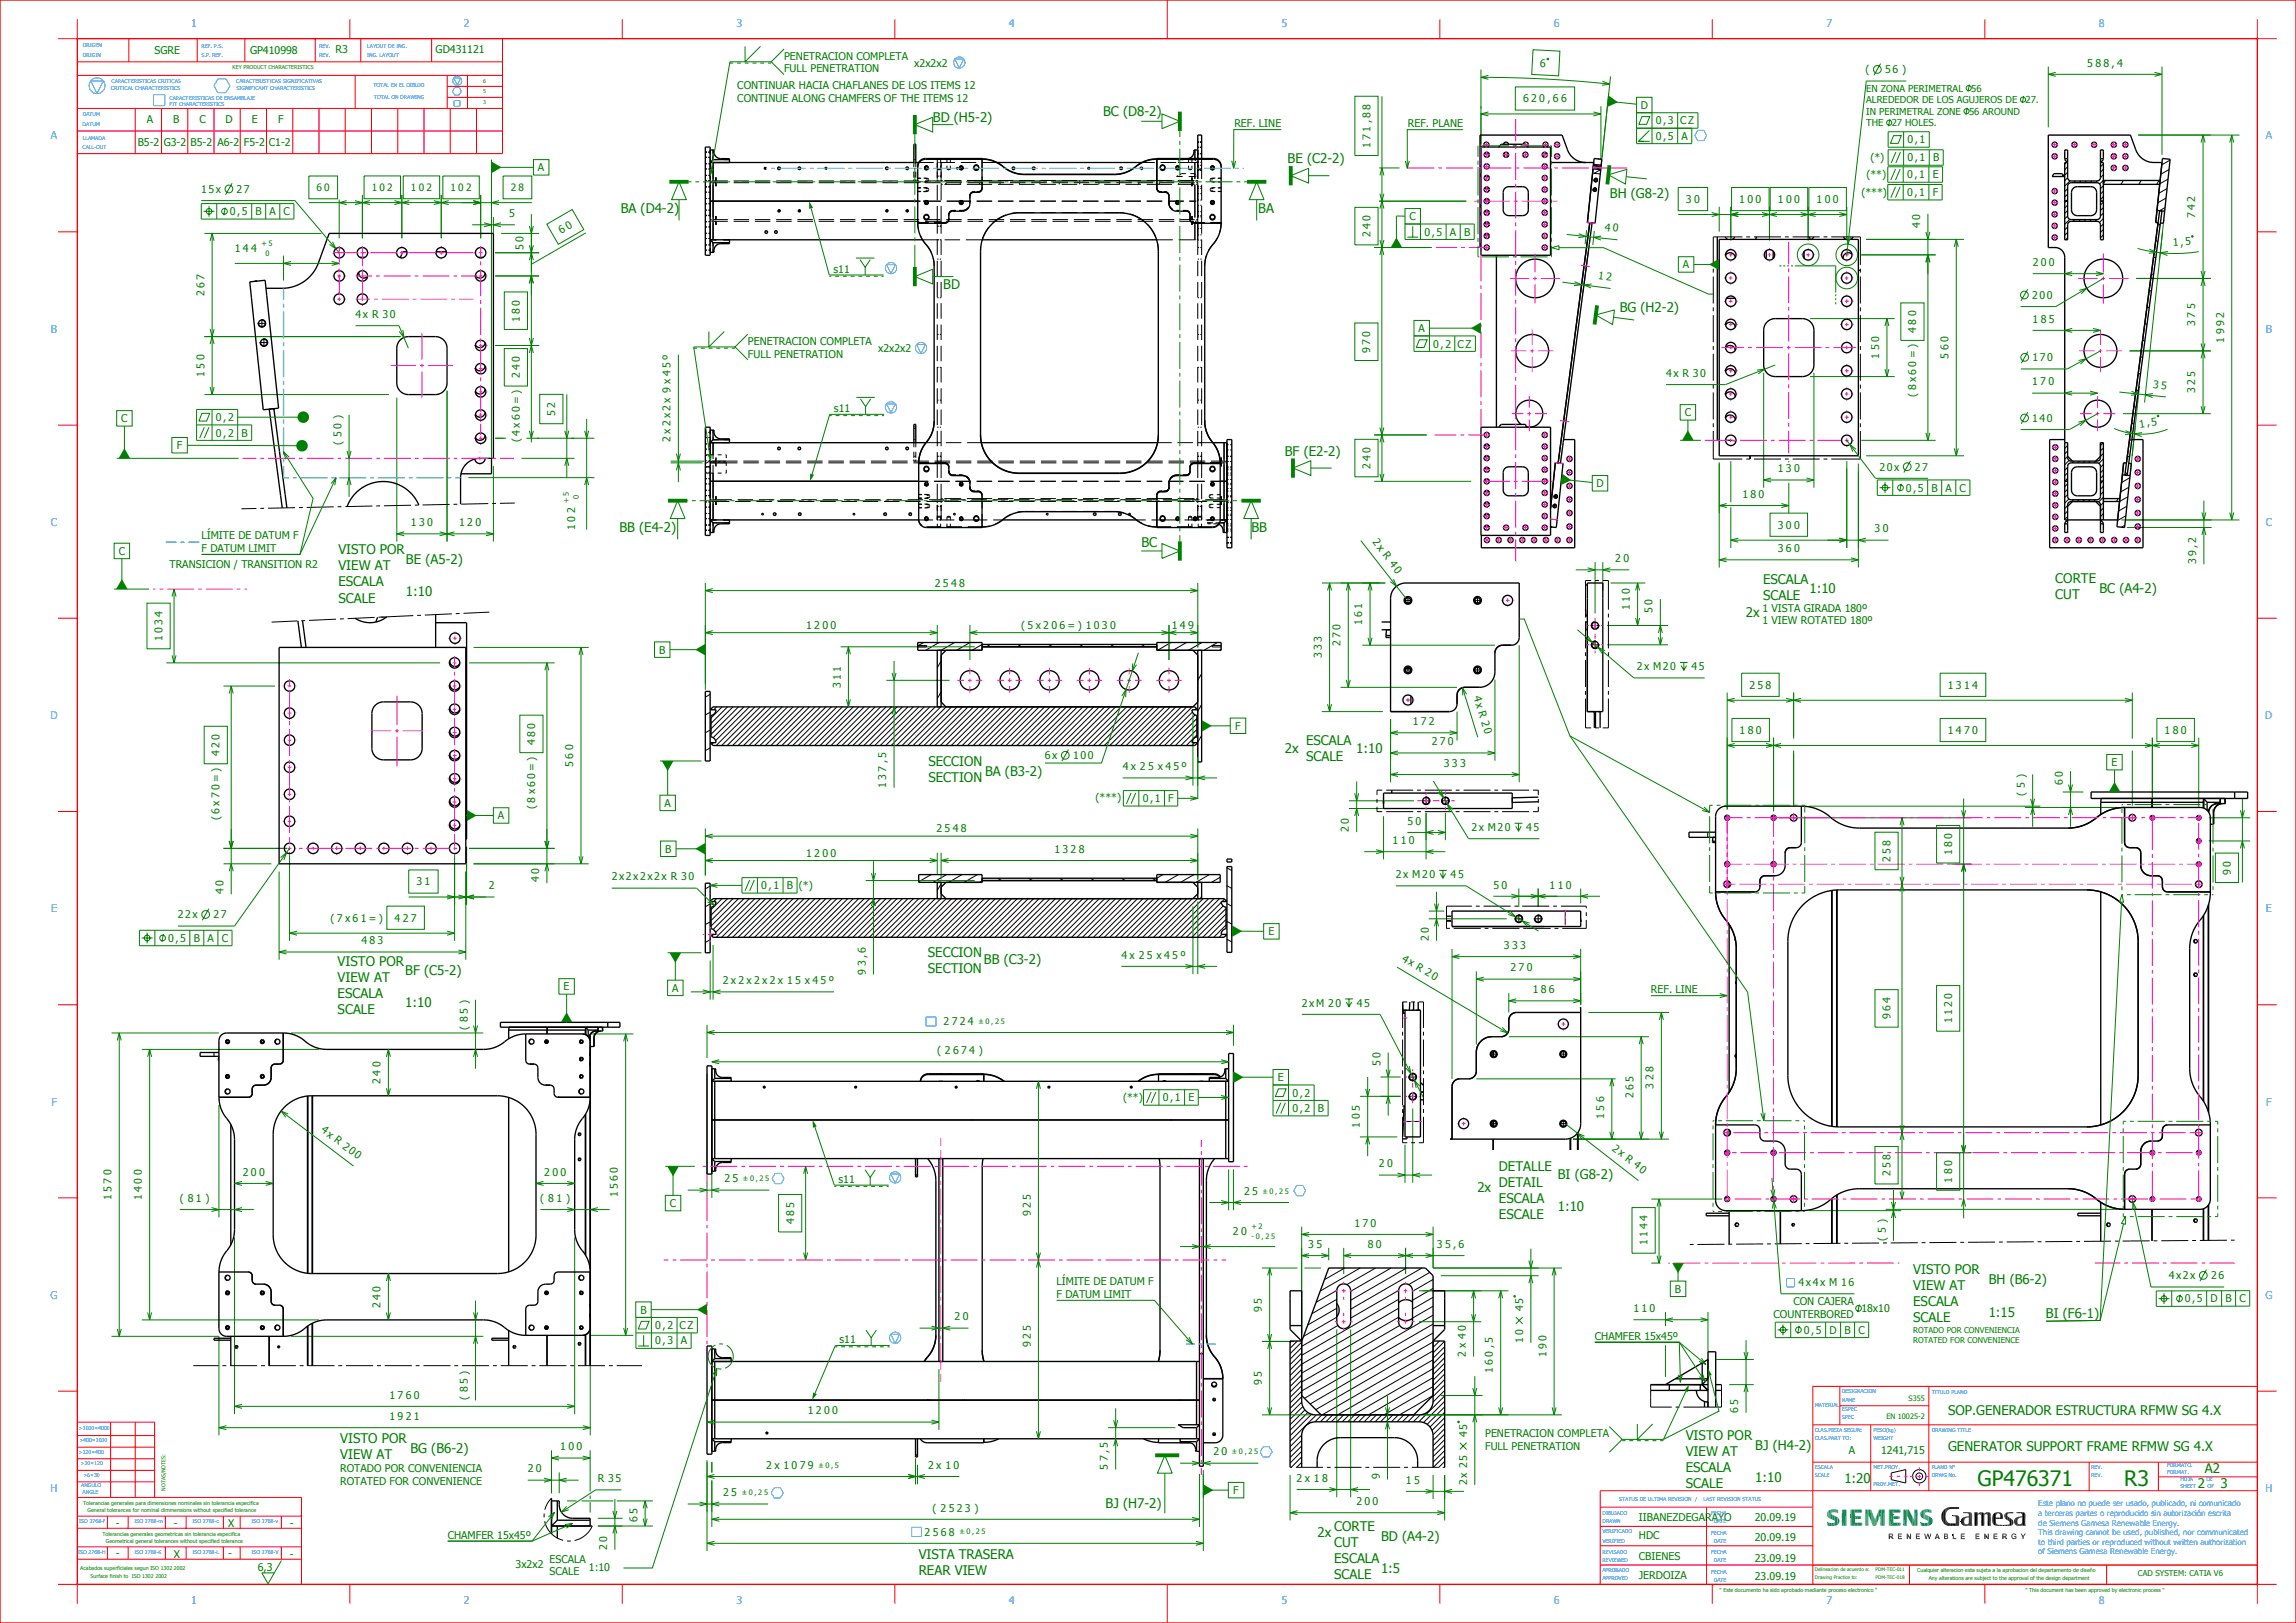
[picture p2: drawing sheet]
<svg xmlns="http://www.w3.org/2000/svg" width="594mm" height="420mm" viewBox="0 0 594 420" stroke-linecap="round" stroke-linejoin="round" font-family="sans-serif">
<defs><g id="words">
<g font-size="5.5" fill="#008000">
<text x="511.6" y="384.5">GP476371</text>
<text x="549.6" y="384.5">R3</text>
</g>
<g font-size="3.4" fill="#008000">
<text x="241.4" y="31.4">BD (H5-2)</text>
<text x="285.4" y="30">BC (D8-2)</text>
<text x="333.1" y="42.1">BE (C2-2)</text>
<text x="416.5" y="51.4">BH (G8-2)</text>
<text x="160.6" y="55.1">BA (D4-2)</text>
<text x="325.5" y="55">BA</text>
<text x="244" y="74.8">BD</text>
<text x="419" y="80.8">BG (H2-2)</text>
<text x="332.4" y="117.9">BF (E2-2)</text>
<text x="160.2" y="137.6">BB (E4-2)</text>
<text x="323.8" y="137.7">BB</text>
<text x="87.5" y="143.5">VISTO POR</text>
<text x="295.3" y="141.5">BC</text>
<text x="87.5" y="147.6">VIEW AT</text>
<text x="105" y="145.9">BE (A5-2)</text>
<text x="87.5" y="151.8">ESCALA</text>
<text x="87.5" y="155.9">SCALE</text>
<text x="105" y="154.2">1:10</text>
<text x="456.1" y="151">ESCALA</text>
<text x="456.1" y="155.2">SCALE</text>
<text x="468.1" y="153.4">1:10</text>
<text x="531.7" y="150.9">CORTE</text>
<text x="531.7" y="155">CUT</text>
<text x="543.1" y="153.6">BC (A4-2)</text>
<text x="451.7" y="159.6">2x</text>
<text x="332.4" y="194.8">2x</text>
<text x="337.9" y="192.8">ESCALA</text>
<text x="337.9" y="197">SCALE</text>
<text x="350.9" y="194.9">1:10</text>
<text x="240.2" y="198.2">SECCION</text>
<text x="240.2" y="202.4">SECTION</text>
<text x="254.8" y="200.7">BA (B3-2)</text>
<text x="87.4" y="250">VISTO POR</text>
<text x="240" y="247.6">SECCION</text>
<text x="240" y="251.8">SECTION</text>
<text x="254.5" y="249.5">BB (C3-2)</text>
<text x="87.4" y="254.1">VIEW AT</text>
<text x="104.8" y="252.4">BF (C5-2)</text>
<text x="87.4" y="258.3">ESCALA</text>
<text x="87.4" y="262.4">SCALE</text>
<text x="104.8" y="260.7">1:10</text>
<text x="387.8" y="303">DETALLE</text>
<text x="403" y="305.1">BI (G8-2)</text>
<text x="382.2" y="308.6">2x</text>
<text x="387.8" y="307.1">DETAIL</text>
<text x="387.8" y="311.3">ESCALA</text>
<text x="387.8" y="315.4">ESCALE</text>
<text x="403" y="313.4">1:10</text>
<text x="495" y="329.8">VISTO POR</text>
<text x="495" y="333.9">VIEW AT</text>
<text x="514.5" y="332.4">BH (B6-2)</text>
<text x="495" y="338.1">ESCALA</text>
<text x="514.5" y="340.7">1:15</text>
<text x="529.3" y="341.2" transform="rotate(-1 529.3 341.2)">BI (F6-1)</text>
<text x="495" y="342.2">SCALE</text>
<text x="504" y="366.1">SOP.GENERADOR ESTRUCTURA RFMW SG 4.X</text>
<text x="88" y="373.4">VISTO POR</text>
<text x="88" y="377.6">VIEW AT</text>
<text x="106.2" y="376">BG (B6-2)</text>
<text x="436.1" y="372.7">VISTO POR</text>
<text x="436.1" y="376.8">VIEW AT</text>
<text x="454.1" y="375.3">BJ (H4-2)</text>
<text x="504" y="375.4">GENERATOR SUPPORT FRAME RFMW SG 4.X</text>
<text x="436.1" y="381">ESCALA</text>
<text x="454.1" y="383.6">1:10</text>
<text x="477.2" y="383.7">1:20</text>
<text x="570.4" y="381.3">A2</text>
<text x="436.1" y="385.1">SCALE</text>
<text x="568.6" y="385.1">2</text>
<text x="574.4" y="385.1">3</text>
<text x="286" y="390.2">BJ (H7-2)</text>
<text x="340.8" y="397.8">2x</text>
<text x="345.2" y="396.3">CORTE</text>
<text x="345.2" y="400.4">CUT</text>
<text x="357.3" y="398.7">BD (A4-2)</text>
<text x="237.7" y="403.4">VISTA TRASERA</text>
<text x="237.7" y="407.6">REAR VIEW</text>
<text x="345.2" y="404.6">ESCALA</text>
<text x="357.3" y="407">1:5</text>
<text x="345.2" y="408.7">SCALE</text>
</g>
<g font-size="2.8" fill="#07f">
<text x="49.5" y="7.1">1</text>
<text x="120" y="7.1">2</text>
<text x="190.5" y="7.1">3</text>
<text x="261" y="7.1">4</text>
<text x="331.5" y="7.1">5</text>
<text x="402" y="7.1">6</text>
<text x="472.5" y="7.1">7</text>
<text x="543" y="7.1">8</text>
<text x="13.2" y="36.1">A</text>
<text x="586.2" y="36.1">A</text>
<text x="13.2" y="86.1">B</text>
<text x="586.2" y="86.1">B</text>
<text x="13.2" y="136.1">C</text>
<text x="586.2" y="136.1">C</text>
<text x="13.1" y="186.1">D</text>
<text x="586.1" y="186.1">D</text>
<text x="13.2" y="236.1">E</text>
<text x="586.2" y="236.1">E</text>
<text x="13.3" y="286.1">F</text>
<text x="586.3" y="286.1">F</text>
<text x="13.1" y="336.1">G</text>
<text x="586.1" y="336.1">G</text>
<text x="13.1" y="386.1">H</text>
<text x="586.1" y="386.1">H</text>
<text x="49.5" y="415.1">1</text>
<text x="120" y="415.1">2</text>
<text x="190.5" y="415.1">3</text>
<text x="261" y="415.1">4</text>
<text x="331.5" y="415.1">5</text>
<text x="402" y="415.1">6</text>
<text x="472.5" y="415.1">7</text>
<text x="543" y="415.1">8</text>
</g>
<g font-size="2.8" fill="#008000">
<text x="40" y="13.9">SGRE</text>
<text x="64.7" y="13.9">GP410998</text>
<text x="86.8" y="13.7">R3</text>
<text x="112.7" y="13.6">GD431121</text>
<text x="202.9" y="15.4">PENETRACION COMPLETA</text>
<text x="236.5" y="17.4">x2x2x2</text>
<text x="398.4" y="17.4" transform="rotate(3 398.4 17.4)">6</text>
<text x="540" y="17.2">5 8 8 , 4</text>
<text x="190.8" y="23">CONTINUAR HACIA CHAFLANES DE LOS ITEMS 12</text>
<text x="202.9" y="18.7">FULL PENETRATION</text>
<text x="482.6" y="19">(</text>
<text x="487.7" y="19">56 )</text>
<text x="190.8" y="26.3">CONTINUE ALONG CHAMFERS OF THE ITEMS 12</text>
<text x="394" y="26.5">6 2 0 , 6 6</text>
<text x="424.5" y="28.2">D</text>
<text x="38" y="31.8">A</text>
<text x="44.8" y="31.8">B</text>
<text x="51.6" y="31.8">C</text>
<text x="58.4" y="31.8">D</text>
<text x="65.2" y="31.8">E</text>
<text x="71.9" y="31.8">F</text>
<text x="319.3" y="33">REF. LINE</text>
<text x="364.2" y="33">REF. PLANE</text>
<text x="428.4" y="32.2">0,3 CZ</text>
<text x="35.6" y="37.9">B5-2</text>
<text x="42.3" y="37.8">G3-2</text>
<text x="49.3" y="37.9">B5-2</text>
<text x="56.3" y="37.9">A6-2</text>
<text x="63.1" y="37.8">F5-2</text>
<text x="69.6" y="37.9">C1-2</text>
<text x="354.5" y="38.2" transform="rotate(-90 354.5 38.2)">1 7 1 , 8 8</text>
<text x="428.4" y="36.2">0,5</text>
<text x="435" y="36.2">A</text>
<text x="483.9" y="41.6">(*)</text>
<text x="493.5" y="41.8">0,1</text>
<text x="493.5" y="37.1">0,1</text>
<text x="500.1" y="41.8">B</text>
<text x="139.2" y="44.3">A</text>
<text x="482.8" y="46.1">(**)</text>
<text x="493.4" y="46.2">0,1</text>
<text x="500" y="46.2">E</text>
<text x="52.1" y="49.9">15x</text>
<text x="61.2" y="49.9">27</text>
<text x="436.2" y="52.5">3 0</text>
<text x="450" y="52.5">1 0 0</text>
<text x="460" y="52.5">1 0 0</text>
<text x="470" y="52.5">1 0 0</text>
<text x="481.6" y="50.7">(***)</text>
<text x="493.4" y="50.7">0,1</text>
<text x="500" y="50.7">F</text>
<text x="59.5" y="55.7">0,5</text>
<text x="66.1" y="55.7">B</text>
<text x="69.7" y="55.7">A</text>
<text x="73.4" y="55.7">C</text>
<text x="131.7" y="56.2">5</text>
<text x="364.7" y="57">C</text>
<text x="496.8" y="58.9" transform="rotate(-90 496.8 58.9)">4 0</text>
<text x="568" y="56.4" transform="rotate(-90 568 56.4)">7 4 2</text>
<text x="60.7" y="65.2">1 4 4</text>
<text x="135.5" y="64.6" transform="rotate(-90 135.5 64.6)">5 0</text>
<text x="145.2" y="60.5" transform="rotate(-30 145.2 60.5)">6 0</text>
<text x="354.5" y="61.4" transform="rotate(-90 354.5 61.4)">2 4 0</text>
<text x="368.5" y="61">0,5</text>
<text x="375.1" y="61">A</text>
<text x="378.8" y="61">B</text>
<text x="562.2" y="63.7" transform="rotate(-4 562.2 63.7)">1,5</text>
<text x="215.6" y="70.6">s11</text>
<text x="435.4" y="69.4">A</text>
<text x="525.9" y="68.8">2 0 0</text>
<text x="52.9" y="76.6" transform="rotate(-90 52.9 76.6)">2 6 7</text>
<text x="525.7" y="77.3">200</text>
<text x="92" y="82.3">4x R 30</text>
<text x="134.5" y="83.3" transform="rotate(-90 134.5 83.3)">1 8 0</text>
<text x="525.9" y="83.5">1 8 5</text>
<text x="193.5" y="89.2">PENETRACION COMPLETA</text>
<text x="367" y="85.9">A</text>
<text x="370.8" y="89.9">0,2 CZ</text>
<text x="495.8" y="86.1" transform="rotate(-90 495.8 86.1)">4 8 0</text>
<text x="568" y="84.3" transform="rotate(-90 568 84.3)">3 7 5</text>
<text x="575.4" y="88.7" transform="rotate(-90 575.4 88.7)">1 9 9 2</text>
<text x="193.5" y="92.5">FULL PENETRATION</text>
<text x="227.2" y="91.2">x2x2x2</text>
<text x="354.5" y="91.3" transform="rotate(-90 354.5 91.3)">9 7 0</text>
<text x="486.2" y="92.8" transform="rotate(-90 486.2 92.8)">1 5 0</text>
<text x="504.1" y="92.8" transform="rotate(-90 504.1 92.8)">5 6 0</text>
<text x="525.8" y="93.5">170</text>
<text x="52.9" y="97.5" transform="rotate(-90 52.9 97.5)">1 5 0</text>
<text x="134.5" y="97.9" transform="rotate(-90 134.5 97.9)">2 4 0</text>
<text x="431" y="97.5">4x R 30</text>
<text x="525.7" y="99.7">1 7 0</text>
<text x="568" y="101.8" transform="rotate(-90 568 101.8)">3 2 5</text>
<text x="143.6" y="107.7" transform="rotate(-90 143.6 107.7)">5 2</text>
<text x="215.8" y="106.7">s11</text>
<text x="435.8" y="107.7">C</text>
<text x="495.8" y="102.7" transform="rotate(-90 495.8 102.7)">( 8 x 6 0 = )</text>
<text x="31.4" y="109.3">C</text>
<text x="55.9" y="109">0,2</text>
<text x="55.9" y="113">0,2</text>
<text x="62.5" y="113">B</text>
<text x="525.8" y="109.2">140</text>
<text x="553.6" y="110.6" transform="rotate(-9 553.6 110.6)">1,5</text>
<text x="45.7" y="116.2">F</text>
<text x="88.3" y="115.1" transform="rotate(-90 88.3 115.1)">( 5 0 )</text>
<text x="134.5" y="114.5" transform="rotate(-90 134.5 114.5)">( 4 x 6 0 = )</text>
<text x="173.5" y="114.4" transform="rotate(-90 173.5 114.4)">2 x 2 x 2 x 9 x 4 5 º</text>
<text x="354.5" y="121.4" transform="rotate(-90 354.5 121.4)">2 4 0</text>
<text x="459.9" y="122.2">1 3 0</text>
<text x="486.3" y="121.8">20x</text>
<text x="495.4" y="121.8">27</text>
<text x="413" y="126.1">D</text>
<text x="450.8" y="128.8">1 8 0</text>
<text x="493.1" y="127.2">0,5</text>
<text x="499.7" y="127.2">B</text>
<text x="503.3" y="127.2">A</text>
<text x="507" y="127.2">C</text>
<text x="106.3" y="136.1">1 3 0</text>
<text x="118.8" y="136.1">1 2 0</text>
<text x="148.8" y="137.1" transform="rotate(-90 148.8 137.1)">1 0 2</text>
<text x="459.9" y="136.8">3 0 0</text>
<text x="485" y="137.8">3 0</text>
<text x="30.7" y="143.6">C</text>
<text x="52.1" y="139.6">LÍMITE DE DATUM F</text>
<text x="52.1" y="142.9">F DATUM LIMIT</text>
<text x="355" y="140.4" transform="rotate(52 355 140.4)">2x R 40</text>
<text x="459.9" y="142.9">3 6 0</text>
<text x="43.9" y="147">TRANSICION / TRANSITION R2</text>
<text x="417.9" y="145.5">2 0</text>
<text x="568.2" y="146" transform="rotate(-90 568.2 146)">3 9 , 2</text>
<text x="241.8" y="151.8">2 5 4 8</text>
<text x="352.4" y="161.8" transform="rotate(-90 352.4 161.8)">1 6 1</text>
<text x="421.7" y="158" transform="rotate(-90 421.7 158)">1 1 0</text>
<text x="427.5" y="158.6" transform="rotate(-90 427.5 158.6)">5 0</text>
<text x="456" y="158.3">1 VISTA GIRADA 180º</text>
<text x="456" y="161.6">1 VIEW ROTATED 180º</text>
<text x="42" y="165.9" transform="rotate(-90 42 165.9)">1 0 3 4</text>
<text x="208.6" y="162.7">1 2 0 0</text>
<text x="264.2" y="162.7">( 5 x 2 0 6 = ) 1 0 3 0</text>
<text x="303.2" y="162.7">1 4 9</text>
<text x="346.8" y="167.2" transform="rotate(-90 346.8 167.2)">2 7 0</text>
<text x="170.5" y="169.1">B</text>
<text x="342" y="170.4" transform="rotate(-90 342 170.4)">3 3 3</text>
<text x="423.4" y="173.4">2x M20</text>
<text x="437.6" y="173.4">45</text>
<text x="217.5" y="178" transform="rotate(-90 217.5 178)">3 1 1</text>
<text x="452.6" y="178.2">2 5 8</text>
<text x="503.9" y="178.2">1 3 1 4</text>
<text x="381.2" y="180.3" transform="rotate(73 381.2 180.3)">4x R 20</text>
<text x="319.6" y="188.8">F</text>
<text x="365.5" y="187.6">1 7 2</text>
<text x="450.1" y="189.9">1 8 0</text>
<text x="503.9" y="189.9">1 4 7 0</text>
<text x="560" y="189.9">1 8 0</text>
<text x="56.8" y="195.7" transform="rotate(-90 56.8 195.7)">4 2 0</text>
<text x="138.5" y="192.8" transform="rotate(-90 138.5 192.8)">4 8 0</text>
<text x="270.3" y="196.5">6x</text>
<text x="277.6" y="196.5">100</text>
<text x="370.4" y="192.8">2 7 0</text>
<text x="148.3" y="198.4" transform="rotate(-90 148.3 198.4)">5 6 0</text>
<text x="229.3" y="203.9" transform="rotate(-90 229.3 203.9)">1 3 7 , 5</text>
<text x="290.5" y="199.3">4 x 2 5 x 4 5 º</text>
<text x="373.5" y="198.4">3 3 3</text>
<text x="533.7" y="203.2" transform="rotate(-90 533.7 203.2)">6 0</text>
<text x="546.3" y="198.2">E</text>
<text x="138.5" y="209.4" transform="rotate(-90 138.5 209.4)">( 8 x 6 0 = )</text>
<text x="171.9" y="208.8">A</text>
<text x="283.4" y="207.4">(***)</text>
<text x="295.6" y="207.6">0,1</text>
<text x="302.3" y="207.6">F</text>
<text x="523.9" y="206" transform="rotate(-90 523.9 206)">( 5 )</text>
<text x="56.8" y="212.2" transform="rotate(-90 56.8 212.2)">( 6 x 7 0 = )</text>
<text x="128.8" y="212">A</text>
<text x="242.3" y="215.4">2 5 4 8</text>
<text x="349" y="215.3" transform="rotate(-90 349 215.3)">2 0</text>
<text x="364.1" y="213.4">5 0</text>
<text x="380.7" y="215">2x M20</text>
<text x="394.9" y="215">45</text>
<text x="172.1" y="220.6">B</text>
<text x="208.6" y="221.7">1 2 0 0</text>
<text x="272.8" y="220.7">1 3 2 8</text>
<text x="360.3" y="218.4">1 1 0</text>
<text x="505" y="221.3" transform="rotate(-90 505 221.3)">1 8 0</text>
<text x="158.3" y="227.8">2x2x2x2x R 30</text>
<text x="361.1" y="227.2">2x M20</text>
<text x="375.3" y="227.2">45</text>
<text x="489.1" y="223.1" transform="rotate(-90 489.1 223.1)">2 5 8</text>
<text x="577.1" y="226.4" transform="rotate(-90 577.1 226.4)">9 0</text>
<text x="57.8" y="231.4" transform="rotate(-90 57.8 231.4)">4 0</text>
<text x="107.7" y="229.1">3 1</text>
<text x="126.5" y="230.1">2</text>
<text x="139.5" y="228.4" transform="rotate(-90 139.5 228.4)">4 0</text>
<text x="196.9" y="230.1">0,1</text>
<text x="203.6" y="230.1">B</text>
<text x="206.7" y="230">(*)</text>
<text x="386.3" y="229.9">5 0</text>
<text x="400.9" y="229.9">1 1 0</text>
<text x="46" y="237.6">22x</text>
<text x="55.2" y="237.6">27</text>
<text x="85.5" y="238.5">( 7 x 6 1 = )</text>
<text x="102.1" y="238.5">4 2 7</text>
<text x="43.5" y="243.7">0,5</text>
<text x="50.1" y="243.7">B</text>
<text x="53.7" y="243.7">A</text>
<text x="57.4" y="243.7">C</text>
<text x="93.5" y="244.4">4 8 3</text>
<text x="328.2" y="242">E</text>
<text x="369.6" y="243.4" transform="rotate(-90 369.6 243.4)">2 0</text>
<text x="389.1" y="245.6">3 3 3</text>
<text x="290.1" y="248.1">4 x 2 5 x 4 5 º</text>
<text x="362.5" y="248.6" transform="rotate(31 362.5 248.6)">4x R 20</text>
<text x="390.8" y="251.4">2 7 0</text>
<text x="145.8" y="256.3">E</text>
<text x="173.9" y="256.6">A</text>
<text x="187" y="254.7">2 x 2 x 2 x 2 x 1 5 x 4 5 º</text>
<text x="224" y="252.2" transform="rotate(-90 224 252.2)">9 3 , 6</text>
<text x="396.5" y="257">1 8 6</text>
<text x="427.1" y="257.1">REF. LINE</text>
<text x="336.8" y="260.5">2xM 20</text>
<text x="351" y="260.5">45</text>
<text x="489.1" y="263.8" transform="rotate(-90 489.1 263.8)">9 6 4</text>
<text x="121" y="266.4" transform="rotate(-90 121 266.4)">( 8 5 )</text>
<text x="244.1" y="265.2">2 7 2 4</text>
<text x="505" y="264.9" transform="rotate(-90 505 264.9)">1 1 2 0</text>
<text x="242.4" y="272.8">( 2 6 7 4 )</text>
<text x="357.1" y="276" transform="rotate(-90 357.1 276)">5 0</text>
<text x="98.5" y="280.4" transform="rotate(-90 98.5 280.4)">2 4 0</text>
<text x="330.6" y="279.8">E</text>
<text x="427.8" y="281.7" transform="rotate(-90 427.8 281.7)">3 2 8</text>
<text x="290.5" y="284.9">(**)</text>
<text x="300.8" y="285">0,1</text>
<text x="307.5" y="285">E</text>
<text x="334.3" y="283.8">0,2</text>
<text x="334.3" y="287.8">0,2</text>
<text x="341" y="287.8">B</text>
<text x="422.6" y="284.3" transform="rotate(-90 422.6 284.3)">2 6 5</text>
<text x="82.9" y="292.7" transform="rotate(37 82.9 292.7)">4x R 200</text>
<text x="351.8" y="291.8" transform="rotate(-90 351.8 291.8)">1 0 5</text>
<text x="415" y="289.5" transform="rotate(-90 415 289.5)">1 5 6</text>
<text x="62.8" y="304.2">2 0 0</text>
<text x="140.8" y="304.2">2 0 0</text>
<text x="187.4" y="306">2 5</text>
<text x="356.7" y="302.1">2 0</text>
<text x="489.1" y="304.4" transform="rotate(-90 489.1 304.4)">2 5 8</text>
<text x="28.9" y="310.5" transform="rotate(-90 28.9 310.5)">1 5 7 0</text>
<text x="36.7" y="310.5" transform="rotate(-90 36.7 310.5)">1 4 0 0</text>
<text x="46.5" y="311">( 8 1 )</text>
<text x="139.8" y="311">( 8 1 )</text>
<text x="159.9" y="309.7" transform="rotate(-90 159.9 309.7)">1 5 6 0</text>
<text x="217" y="306.1">s11</text>
<text x="321.8" y="309.2">2 5</text>
<text x="505" y="306" transform="rotate(-90 505 306)">1 8 0</text>
<text x="173.3" y="312.3">C</text>
<text x="205.4" y="316.8" transform="rotate(-90 205.4 316.8)">4 8 5</text>
<text x="266.7" y="314.8" transform="rotate(-90 266.7 314.8)">9 2 5</text>
<text x="350.4" y="317.4">1 7 0</text>
<text x="319" y="319.6">2 0</text>
<text x="338.5" y="322.9">3 5</text>
<text x="353.8" y="322.9">8 0</text>
<text x="371.7" y="322.9">3 5 , 6</text>
<text x="426.2" y="322.3" transform="rotate(-90 426.2 322.3)">1 1 4 4</text>
<text x="487.9" y="321.1" transform="rotate(-90 487.9 321.1)">( 5 )</text>
<text x="273.3" y="332.6">LÍMITE DE DATUM F</text>
<text x="273.3" y="335.9">F DATUM LIMIT</text>
<text x="433.3" y="334.5">B</text>
<text x="465.3" y="332.8">4x4x M 16</text>
<text x="561.1" y="331.1">4x2x</text>
<text x="572" y="331.1">26</text>
<text x="98.5" y="338.4" transform="rotate(-90 98.5 338.4)">2 4 0</text>
<text x="165.7" y="339.9">B</text>
<text x="247" y="341.7">2 0</text>
<text x="326.5" y="339.4" transform="rotate(-90 326.5 339.4)">9 5</text>
<text x="394" y="339.3" transform="rotate(-90 394 339.3)">45</text>
<text x="422.6" y="339.5">1 1 0</text>
<text x="458.8" y="341.2">COUNTERBORED</text>
<text x="464" y="337.8">CON CAJERA</text>
<text x="481.6" y="339.6">18x10</text>
<text x="565.3" y="337.1">0,5</text>
<text x="571.9" y="337">D</text>
<text x="575.8" y="337">B</text>
<text x="579.4" y="337">C</text>
<text x="169.5" y="343.9">0,2 CZ</text>
<text x="169.5" y="347.9">0,3</text>
<text x="176.2" y="347.9">A</text>
<text x="217.2" y="347.6">s11</text>
<text x="394" y="347.5" transform="rotate(-90 394 347.5)">10</text>
<text x="412.6" y="346.8">CHAMFER 15x45º</text>
<text x="466.7" y="345.2">0,5</text>
<text x="473.3" y="345.1">D</text>
<text x="477.2" y="345.1">B</text>
<text x="480.8" y="345.1">C</text>
<text x="266.7" y="348.5" transform="rotate(-90 266.7 348.5)">9 2 5</text>
<text x="379.2" y="351.1" transform="rotate(-90 379.2 351.1)">2 x 4 0</text>
<text x="400.1" y="351.3" transform="rotate(-90 400.1 351.3)">1 9 0</text>
<text x="326.5" y="358.4" transform="rotate(-90 326.5 358.4)">9 5</text>
<text x="386.2" y="355.3" transform="rotate(-90 386.2 355.3)">1 6 0 , 5</text>
<text x="100.8" y="361.9">1 7 6 0</text>
<text x="121" y="362.4" transform="rotate(-90 121 362.4)">( 8 5 )</text>
<text x="449.7" y="365.6" transform="rotate(-90 449.7 365.6)">6 5</text>
<text x="100.8" y="367.5">1 9 2 1</text>
<text x="209" y="366">1 2 0 0</text>
<text x="379.5" y="371.8" transform="rotate(-90 379.5 371.8)">45</text>
<text x="384.2" y="371.9">PENETRACION COMPLETA</text>
<text x="144.9" y="375.3">1 0 0</text>
<text x="313.9" y="376.6">2 0</text>
<text x="384.2" y="375.2">FULL PENETRATION</text>
<text x="478.3" y="376.3">A</text>
<text x="486.7" y="376.3">1241,715</text>
<text x="88" y="381">ROTADO POR CONVENIENCIA</text>
<text x="136.5" y="381">2 0</text>
<text x="154.7" y="383.6">R 35</text>
<text x="198.2" y="380.1">2 x 1 0 7 9</text>
<text x="240.1" y="380.1">2 x 1 0</text>
<text x="286.6" y="380.3" transform="rotate(-90 286.6 380.3)">5 7 , 5</text>
<text x="335.5" y="383.5">2 x 1 8</text>
<text x="357" y="382.9" transform="rotate(-90 357 382.9)">9</text>
<text x="363.7" y="383.9">1 5</text>
<text x="88" y="384.4">ROTATED FOR CONVENIENCE</text>
<text x="187.1" y="387.2">2 5</text>
<text x="319.1" y="386.6">F</text>
<text x="350.9" y="389.5">2 0 0</text>
<text x="379.5" y="384.3" transform="rotate(-90 379.5 384.3)">2x 25</text>
<text x="30" y="395.1">-</text>
<text x="45" y="395.1">-</text>
<text x="59" y="395.1">X</text>
<text x="75" y="395.1">-</text>
<text x="164.9" y="393.8" transform="rotate(-90 164.9 393.8)">6 5</text>
<text x="241.3" y="391.2">( 2 5 2 3 )</text>
<text x="424" y="393.6">IIBANEZDEGARAYO</text>
<text x="454" y="393.7">20.09.19</text>
<text x="115.8" y="398.2">CHAMFER 15x45º</text>
<text x="157.1" y="401" transform="rotate(-90 157.1 401)">2 0</text>
<text x="239.2" y="397.4">2 5 6 8</text>
<text x="424" y="398.3">HDC</text>
<text x="454" y="398.8">20.09.19</text>
<text x="30" y="403">-</text>
<text x="45" y="403.1">X</text>
<text x="59" y="403">-</text>
<text x="66.7" y="406.4">6,3</text>
<text x="75" y="403.3">-</text>
<text x="133.4" y="405.9">3x2x2</text>
<text x="142.2" y="404.4">ESCALA</text>
<text x="142.2" y="407.7">SCALE</text>
<text x="152.4" y="406.5">1:10</text>
<text x="424" y="403.6">CBIENES</text>
<text x="454" y="404.1">23.09.19</text>
<text x="424" y="408.6">JERDOIZA</text>
<text x="454" y="409">23.09.19</text>
</g>
<g font-size="2.7" fill="#008000">
<text x="415.1" y="59.7" transform="rotate(6 415.1 59.7)">4 0</text>
<text x="413.4" y="72.2" transform="rotate(7 413.4 72.2)">1 2</text>
<text x="556.9" y="100.4" transform="rotate(6 556.9 100.4)">3 5</text>
<text x="416.9" y="297.6" transform="rotate(38 416.9 297.6)">2x R 40</text>
</g>
<g font-size="2.6" fill="#008000">
<text x="81.9" y="49.4">6 0</text>
<text x="96.2" y="49.4">1 0 2</text>
<text x="106.3" y="49.4">1 0 2</text>
<text x="116.6" y="49.4">1 0 2</text>
<text x="132.2" y="49.4">2 8</text>
</g>
<g font-size="2.5" fill="#008000">
<text x="482.8" y="23.7">EN ZONA PERIMETRAL</text>
<text x="510" y="23.7">56</text>
<text x="482.8" y="26.7">ALREDEDOR DE LOS AGUJEROS DE</text>
<text x="482.8" y="29.7">IN PERIMETRAL ZONE</text>
<text x="509.4" y="29.7">56 AROUND</text>
<text x="524" y="26.7">27.</text>
<text x="482.8" y="32.7">THE</text>
<text x="489.4" y="32.7">27 HOLES.</text>
</g>
<g font-size="2.1" fill="#008000">
<text x="495" y="345">ROTADO POR CONVENIENCIA</text>
<text x="495" y="347.5">ROTATED FOR CONVENIENCE</text>
<text x="553.1" y="407.8">CAD SYSTEM: CATIA V6</text>
</g>
<g font-size="2.1" fill="#07f">
<text x="527.3" y="389.8">Este plano no puede ser usado, publicado, ni comunicado</text>
<text x="527.3" y="392.3">a terceras partes o reproducido sin autorización escrita</text>
<text x="527.3" y="394.8">de Siemens Gamesa Renewable Energy.</text>
<text x="527.3" y="397.3">This drawing cannot be used, published, nor communicated</text>
<text x="527.3" y="399.8">to third parties or reproduced without written authorization</text>
<text x="527.3" y="402.3">of Siemens Gamesa Renewable Energy.</text>
</g>
<g font-size="1.9" fill="#008000">
<text x="67.7" y="63.6">+ 5</text>
<text x="68.7" y="66.2">0</text>
<text x="147.2" y="130.2" transform="rotate(-90 147.2 130.2)">+ 5</text>
<text x="149.8" y="129.1" transform="rotate(-90 149.8 129.1)">0</text>
<text x="253.1" y="264.9">± 0 , 2 5</text>
<text x="192.2" y="305.7">± 0 , 2 5</text>
<text x="326.6" y="308.9">± 0 , 2 5</text>
<text x="323.8" y="318">+ 2</text>
<text x="323.8" y="320.6">- 0 , 2 5</text>
<text x="493.8" y="362.6">S355</text>
<text x="488" y="367.1">EN 10025-2</text>
<text x="318.7" y="376.3">± 0 , 2 5</text>
<text x="211.7" y="379.8">± 0 , 5</text>
<text x="191.9" y="386.9">± 0 , 2 5</text>
<text x="248.2" y="397.1">± 0 , 2 5</text>
</g>
<g font-size="1.4" fill="#07f">
<text x="21.4" y="12.2">ORIGEN</text>
<text x="21.4" y="14.8">ORIGIN</text>
<text x="52.1" y="14.7">S.P. REF.</text>
<text x="52.2" y="12.3">REF. P.S.</text>
<text x="82.6" y="14.7">REV.</text>
<text x="82.6" y="12.4">REV.</text>
<text x="95" y="12.4">LAYOUT DE ING.</text>
<text x="95" y="14.7">ING. LAYOUT</text>
<text x="28.7" y="23.4">CRITICAL CHARACTERISTICS</text>
<text x="28.9" y="21.5">CARACTERISTICAS CRITICAS</text>
<text x="61.1" y="21.5">CARACTERISTICAS SIGNIFICATIVAS</text>
<text x="61.2" y="23.4">SIGNIFICANT CHARACTERISTICS</text>
<text x="96.6" y="22.5">TOTAL EN EL DIBUJO</text>
<text x="43.9" y="25.9">CARACTERISTICAS DE ENSAMBLAJE</text>
<text x="43.9" y="27.5">FIT CHARACTERISTICS</text>
<text x="96.7" y="25.5">TOTAL ON DRAWING</text>
<text x="21.4" y="32.6">DATUM</text>
<text x="21.4" y="30.1">DATUM</text>
<text x="21.4" y="38.6">CALL-OUT</text>
<text x="21.4" y="36.1">LLAMADA</text>
<text x="469.5" y="364.2">MATERIAL</text>
<text x="476.5" y="365.2">ESPEC</text>
<text x="476.5" y="360.4">DESIGNACION</text>
<text x="476.5" y="362.7">NAME</text>
<text x="499.7" y="360.9">TITULO PLANO</text>
<text x="20.4" y="370.1">&gt;1000=4000</text>
<text x="469.5" y="370.6">CLAS.PIEZA SEGUN:</text>
<text x="476.5" y="367.3">SPEC</text>
<text x="484.7" y="370.6">PESO(kg)</text>
<text x="499.7" y="370.6">DRAWING TITLE</text>
<text x="20.4" y="376.2">&gt;120=400</text>
<text x="20.5" y="373.2">&gt;400=1000</text>
<text x="469.5" y="372.5">CLAS.PART TO:</text>
<text x="484.7" y="372.5">WEIGHT</text>
<text x="20.9" y="379.2">&gt;30=120</text>
<text x="21.6" y="382.3">&gt;6=30</text>
<text x="469.5" y="380.2">ESCALA</text>
<text x="469.5" y="382.2">SCALE</text>
<text x="484.7" y="380.2">MET.PROY.</text>
<text x="499.7" y="380.2">PLANO N°</text>
<text x="499.7" y="382.2">DRWG No.</text>
<text x="541" y="380.2">REV.</text>
<text x="541" y="382.2">REV.</text>
<text x="560.7" y="379.6">FORMATO.</text>
<text x="560.7" y="381.5">FORMAT.</text>
<text x="564.1" y="383.4">HOJA</text>
<text x="570.8" y="383.4">DE</text>
<text x="21" y="384.7">ANGULO</text>
<text x="21.4" y="386.6">ANGLE</text>
<text x="418.9" y="388.5">STATUS DE ULTIMA REVISION /</text>
<text x="440.7" y="388.5">LAST REVISION STATUS</text>
<text x="484.7" y="384.5">PROY.MET.</text>
<text x="564.1" y="385">SHEET</text>
<text x="571.1" y="385">OF</text>
<text x="20.5" y="394.2">ISO 2768-f</text>
<text x="34.8" y="394.2">ISO 2768-m</text>
<text x="49.8" y="394.2">ISO 2768-c</text>
<text x="65.1" y="394.2">ISO 2768-v</text>
<text x="414.6" y="391.9">DIBUJADO</text>
<text x="414.6" y="394.1">DRAWN</text>
<text x="442.7" y="392">FECHA</text>
<text x="443.4" y="394.2">DATE</text>
<text x="414.6" y="396.8">VERIFICADO</text>
<text x="414.6" y="399.2">VERIFIED</text>
<text x="442.7" y="397.1">FECHA</text>
<text x="443.4" y="399.2">DATE</text>
<text x="20.2" y="402.2">ISO 2768-H</text>
<text x="34.8" y="402.2">ISO 2768-K</text>
<text x="49.8" y="402.2">ISO 2768-L</text>
<text x="65.1" y="402.2">ISO 2768-V</text>
<text x="414.6" y="402">REVISADO</text>
<text x="414.6" y="404.1">REVIEWED</text>
<text x="414.6" y="406.8">APROBADO</text>
<text x="442.7" y="402.2">FECHA</text>
<text x="442.7" y="407.3">FECHA</text>
<text x="443.4" y="404.3">DATE</text>
<text x="414.6" y="409">APPROVED</text>
<text x="443.4" y="409.3">DATE</text>
</g>
<g font-size="1.4" fill="#008000">
<text x="60.2" y="17.9">KEY PRODUCT CHARACTERISTICS</text>
<text x="125" y="21.4">6</text>
<text x="125" y="24.2">5</text>
<text x="125" y="26.9">3</text>
<text x="21.5" y="389.4">Tolerancias generales para dimensiones nominales sin tolerancia especifica</text>
<text x="42.8" y="385.8" transform="rotate(-90 42.8 385.8)">NOTAS/NOTES:</text>
<text x="22.7" y="391.4">General tolerances for nominal dimmensions without specified tolerance</text>
<text x="26.5" y="397.4">Tolerancias generales geometricas sin tolerancia especifica</text>
<text x="27.4" y="399.4">Geometrical general tolerances without specified tolerance</text>
<text x="20.8" y="406.4">Acabados superficiales segun ISO 1302 2002</text>
<text x="496" y="406.8">Cualquier alteracion esta sujeta a la aprobacion del departamento de diseño</text>
<text x="23.4" y="408.4">Surface finish to ISO 1302 2002</text>
<text x="444.9" y="411.9">&quot; Este documento ha sido aprobado mediante proceso electronico &quot;</text>
<text x="499" y="408.8">Any alterations are subject to the approval of the design department</text>
<text x="524" y="411.9">&quot; This document has been approved by electronic process &quot;</text>
</g>
<g font-size="1.2" fill="#008000">
<text x="469.5" y="406.7">Delineacion de acuerdo a:</text>
<text x="485.2" y="406.7">PDM-TEC-011</text>
<text x="469.5" y="408.6">Drawing Practice to:</text>
<text x="485.2" y="408.6">PDM-TEC-018</text>
</g>
</g></defs>
<g fill="#000">
<path d="M488.6 397.4v.6z" fill-rule="evenodd"/>
<path d="M488.6 397l.1 1.2z" fill-rule="evenodd"/>
<path d="M488.7 396.9v1.4z" fill-rule="evenodd"/>
<path d="M488.8 396.9l.1 .4z" fill-rule="evenodd"/>
<path d="M488.7 396.9l.2 1.4h-.2z" fill-rule="evenodd"/>
<path d="M488.9 397.4v.9z" fill-rule="evenodd"/>
<path d="M489 397.4v.7z" fill-rule="evenodd"/>
<path d="M488.9 397.4v.8z" fill-rule="evenodd"/>
<path d="M489 397.4v.6z" fill-rule="evenodd"/>
<path d="M488.8 396.9h.2v.2l-.1 .1z" fill-rule="evenodd"/>
<path d="M489 397.4v.6z" fill-rule="evenodd"/>
<path d="M489 397.5v.4z" fill-rule="evenodd"/>
<path d="M489 397.5v.3z" fill-rule="evenodd"/>
<path d="M489.1 397.5l.1 .3z" fill-rule="evenodd"/>
<path d="M489 396.9h.2v.2z" fill-rule="evenodd"/>
<path d="M489.2 397.5l.1 .4z" fill-rule="evenodd"/>
<path d="M489.2 396.9h.2v.2h-.2z" fill-rule="evenodd"/>
<path d="M489.3 397.5v.5z" fill-rule="evenodd"/>
<path d="M489.4 397.5l.1-.1v.8z" fill-rule="evenodd"/>
<path d="M489.5 396.9v.3z" fill-rule="evenodd"/>
<path d="M489.4 396.9l.1 .2z" fill-rule="evenodd"/>
<path d="M489.5 397.4v.8z" fill-rule="evenodd"/>
<path d="M489.5 397.7l.1 .6z" fill-rule="evenodd"/>
<path d="M489.5 397.4v.3z" fill-rule="evenodd"/>
<path d="M489.5 397.3v.3z" fill-rule="evenodd"/>
<path d="M489.5 396.9v.4z" fill-rule="evenodd"/>
<path d="M489.6 396.9l-.1 .7z" fill-rule="evenodd"/>
<path d="M489.6 396.9v.7z" fill-rule="evenodd"/>
<path d="M489.7 397v.5z" fill-rule="evenodd"/>
<path d="M489.8 397.1l-.1 .4z" fill-rule="evenodd"/>
<path d="M489.7 397.9l.2 .4h-.3z" fill-rule="evenodd"/>
<path d="M500.8 397.6v.7h-.3z" fill-rule="evenodd"/>
<path d="M500.9 397.3l-.1 1z" fill-rule="evenodd"/>
<path d="M501 397.6v.5z" fill-rule="evenodd"/>
<path d="M501.1 396.9l-.1 .7z" fill-rule="evenodd"/>
<path d="M501 397l-.1 1.1z" fill-rule="evenodd"/>
<path d="M501 397.6v.4z" fill-rule="evenodd"/>
<path d="M501.1 396.9v.4z" fill-rule="evenodd"/>
<path d="M501.1 397.7l.1 .3z" fill-rule="evenodd"/>
<path d="M501.2 397.7l.1 .3z" fill-rule="evenodd"/>
<path d="M501.2 396.9l.1 .5z" fill-rule="evenodd"/>
<path d="M501.3 396.9v.6z" fill-rule="evenodd"/>
<path d="M501.3 397.7v.3z" fill-rule="evenodd"/>
<path d="M501.3 397.7l.1 .3z" fill-rule="evenodd"/>
<path d="M501.3 396.9l.1 .7z" fill-rule="evenodd"/>
<path d="M501.4 397.1l.1 1.1z" fill-rule="evenodd"/>
<path d="M501.5 397.4v.8z" fill-rule="evenodd"/>
<path d="M501.5 397.4l.1 .9z" fill-rule="evenodd"/>
<path d="M501.6 397.7l.2 .6h-.2z" fill-rule="evenodd"/>
<path d="M503 397v1.1z" fill-rule="evenodd"/>
<path d="M503 396.9v1.4z" fill-rule="evenodd"/>
<path d="M503.2 397.9l.1 .2-.3 .2z" fill-rule="evenodd"/>
<path d="M503 396.9l.2 1-.2 .4z" fill-rule="evenodd"/>
<path d="M503.2 397.3v.5z" fill-rule="evenodd"/>
<path d="M503.1 396.9l.1 1z" fill-rule="evenodd"/>
<path d="M503.2 396.9v.4z" fill-rule="evenodd"/>
<path d="M503.2 397.4v.3z" fill-rule="evenodd"/>
<path d="M503.2 397.4v.3z" fill-rule="evenodd"/>
<path d="M503.3 397.4l.2 .1v.2h-.2z" fill-rule="evenodd"/>
<path d="M503.3 396.9h.3v.2z" fill-rule="evenodd"/>
<path d="M503.2 396.9l.2 .2h-.2z" fill-rule="evenodd"/>
<path d="M503.5 397.5l.1 .2z" fill-rule="evenodd"/>
<path d="M503.6 396.9v.2z" fill-rule="evenodd"/>
<path d="M503.7 396.9v.3z" fill-rule="evenodd"/>
<path d="M503.6 397.4l.1 .3z" fill-rule="evenodd"/>
<path d="M503.7 397.3v.4z" fill-rule="evenodd"/>
<path d="M503 398.3l.3-.2 .4-.1v.3z" fill-rule="evenodd"/>
<path d="M503.7 398v.3z" fill-rule="evenodd"/>
<path d="M503.7 396.9v.4z" fill-rule="evenodd"/>
<path d="M503.8 398l-.1 .3z" fill-rule="evenodd"/>
<path d="M503.7 396.9l.1 .9z" fill-rule="evenodd"/>
<path d="M503.8 396.9v1z" fill-rule="evenodd"/>
<path d="M503.8 397v1.2z" fill-rule="evenodd"/>
<path d="M503.8 397l.1 1.2z" fill-rule="evenodd"/>
<path d="M503.9 397.5l.1 .5-.1 .2z" fill-rule="evenodd"/>
<path d="M503.9 397v.5z" fill-rule="evenodd"/>
<path d="M503.9 397v.5z" fill-rule="evenodd"/>
<path d="M503.9 397.2v.2z" fill-rule="evenodd"/>
<path d="M504 397.7v.3z" fill-rule="evenodd"/>
<path d="M507.3 393.5v.4z" fill-rule="evenodd"/>
<path d="M507.4 393.3v.8z" fill-rule="evenodd"/>
<path d="M507.6 392.9l.2-.1v1.9l-.4-.6v-.8z" fill-rule="evenodd"/>
<path d="M507.9 391.4v.2z" fill-rule="evenodd"/>
<path d="M507.8 392.8l.2-.1v2.1l-.2-.1z" fill-rule="evenodd"/>
<path d="M507.9 391.4l.9-.1 .1 .3h-1z" fill-rule="evenodd"/>
<path d="M508 392.7l.1 2.1h-.1z" fill-rule="evenodd"/>
<path d="M508.1 392.6v2.2z" fill-rule="evenodd"/>
<path d="M508.2 392.6v.9z" fill-rule="evenodd"/>
<path d="M508.1 393.8l.1 1z" fill-rule="evenodd"/>
<path d="M508.2 392.6l.1 .5-.1 .2z" fill-rule="evenodd"/>
<path d="M508.2 394.2l.1 .6z" fill-rule="evenodd"/>
<path d="M508.3 392.5h.2l-.2 .6z" fill-rule="evenodd"/>
<path d="M508.3 394.4l.2 .5-.2-.1z" fill-rule="evenodd"/>
<path d="M508.5 394.5l.3 .4h-.3z" fill-rule="evenodd"/>
<path d="M508.6 394.5h.3v.3z" fill-rule="evenodd"/>
<path d="M508.5 392.5h.3l-.3 .4z" fill-rule="evenodd"/>
<path d="M508.8 392.5l.2-.1v.3l-.3 .1z" fill-rule="evenodd"/>
<path d="M508.9 394.5l.1 .3h-.1z" fill-rule="evenodd"/>
<path d="M508.8 391.3h.2l.1 .3z" fill-rule="evenodd"/>
<path d="M509 392.4h.2v.3h-.2z" fill-rule="evenodd"/>
<path d="M509.1 394.4l.1-.1-.2 .5z" fill-rule="evenodd"/>
<path d="M509.2 392.4l.1 .3z" fill-rule="evenodd"/>
<path d="M509.2 392.4l.2 .3z" fill-rule="evenodd"/>
<path d="M509 391.3h.3v.5z" fill-rule="evenodd"/>
<path d="M509.3 394.1v.7h-.1z" fill-rule="evenodd"/>
<path d="M509.4 391.3v3.4z" fill-rule="evenodd"/>
<path d="M509.3 394v.8z" fill-rule="evenodd"/>
<path d="M509.4 393.2v1.5z" fill-rule="evenodd"/>
<path d="M509.4 392.9v1.8z" fill-rule="evenodd"/>
<path d="M509.3 391.3l.1 .7z" fill-rule="evenodd"/>
<path d="M509.4 391.3h.1v3.5l-.1-.1z" fill-rule="evenodd"/>
<path d="M509.5 391.3l.2 .1v3.5z" fill-rule="evenodd"/>
<path d="M509.8 391.4v3.4z" fill-rule="evenodd"/>
<path d="M509.7 391.4l.1 3.4-.1 .1z" fill-rule="evenodd"/>
<path d="M509.9 391.4l.1 3.4h-.1z" fill-rule="evenodd"/>
<path d="M510 391.5l.1 3.3z" fill-rule="evenodd"/>
<path d="M510.1 391.7v3.1z" fill-rule="evenodd"/>
<path d="M510.2 394.2v.6z" fill-rule="evenodd"/>
<path d="M510.2 391.9v2.9z" fill-rule="evenodd"/>
<path d="M510.2 391.9v.9z" fill-rule="evenodd"/>
<path d="M510.2 392.1v.7z" fill-rule="evenodd"/>
<path d="M510.2 394.5v.3z" fill-rule="evenodd"/>
<path d="M510.2 394.6v.2z" fill-rule="evenodd"/>
<path d="M515.4 392.9v.7z" fill-rule="evenodd"/>
<path d="M515.4 392.6v1.3z" fill-rule="evenodd"/>
<path d="M515.5 392.3v1.8z" fill-rule="evenodd"/>
<path d="M515.6 392.1v2.2z" fill-rule="evenodd"/>
<path d="M515.6 391.9l.1 2.5z" fill-rule="evenodd"/>
<path d="M515.8 391.7l.5-.3v3.4l-.6-.4-.1-2.5z" fill-rule="evenodd"/>
<path d="M516.3 393.4v1.4z" fill-rule="evenodd"/>
<path d="M516.3 391.4v3.4z" fill-rule="evenodd"/>
<path d="M516.3 393.7l.1 1.1z" fill-rule="evenodd"/>
<path d="M516.3 391.4v1.8z" fill-rule="evenodd"/>
<path d="M516.3 391.4v1.2z" fill-rule="evenodd"/>
<path d="M516.4 392.7v.4z" fill-rule="evenodd"/>
<path d="M516.4 394l.2 .8h-.2z" fill-rule="evenodd"/>
<path d="M516.4 392.7v.4z" fill-rule="evenodd"/>
<path d="M516.4 392.7l.4 .4h-.4z" fill-rule="evenodd"/>
<path d="M516.4 391.4v1z" fill-rule="evenodd"/>
<path d="M516.5 391.4l-.1 .7z" fill-rule="evenodd"/>
<path d="M516.5 394.3l.2 .5h-.1z" fill-rule="evenodd"/>
<path d="M516.5 391.4h.1l-.1 .5z" fill-rule="evenodd"/>
<path d="M516.6 392.7h.5l.2 .4h-.5z" fill-rule="evenodd"/>
<path d="M516.7 394.5l.3 .3h-.3z" fill-rule="evenodd"/>
<path d="M516.6 391.4l.2 .2-.2 .2z" fill-rule="evenodd"/>
<path d="M516.8 391.4h.1l-.1 .2z" fill-rule="evenodd"/>
<path d="M516.9 394.6l.5 .2h-.4z" fill-rule="evenodd"/>
<path d="M516.9 391.4l.1 .2z" fill-rule="evenodd"/>
<path d="M517.2 394.6h.8v.2h-.6z" fill-rule="evenodd"/>
<path d="M517.1 391.4h.2l-.1 .3-.2-.1z" fill-rule="evenodd"/>
<path d="M517.3 391.4l.1 .4-.2-.1z" fill-rule="evenodd"/>
<path d="M517.1 392.7h.3l-.1 .4z" fill-rule="evenodd"/>
<path d="M517.3 391.4l.1 .6z" fill-rule="evenodd"/>
<path d="M517.4 391.4l.1 .7z" fill-rule="evenodd"/>
<path d="M517.5 391.4v1z" fill-rule="evenodd"/>
<path d="M517.5 391.4l.2 .1v1.6h-.4l.2-.4z" fill-rule="evenodd"/>
<path d="M517.7 391.5l.3 .3v1.3h-.3z" fill-rule="evenodd"/>
<path d="M518 394.6l.1 .2z" fill-rule="evenodd"/>
<path d="M518 391.8l.2 .5v.7l-.2 .1z" fill-rule="evenodd"/>
<path d="M518 396.9v1.4z" fill-rule="evenodd"/>
<path d="M518.1 394.6v.2z" fill-rule="evenodd"/>
<path d="M518.2 392.3v.7z" fill-rule="evenodd"/>
<path d="M518.2 392.6v.4z" fill-rule="evenodd"/>
<path d="M518.1 396.9l.1 1.4h-.2z" fill-rule="evenodd"/>
<path d="M518.1 396.9l.1 1.4z" fill-rule="evenodd"/>
<path d="M518.3 397.4v.9z" fill-rule="evenodd"/>
<path d="M518.3 397.3v1z" fill-rule="evenodd"/>
<path d="M518.3 397.4v.8z" fill-rule="evenodd"/>
<path d="M518.4 397.5l-.1 .7z" fill-rule="evenodd"/>
<path d="M518.4 397.5v.5z" fill-rule="evenodd"/>
<path d="M518.4 396.9h.2v.2h-.2z" fill-rule="evenodd"/>
<path d="M518.2 396.9h.2v.2h-.1z" fill-rule="evenodd"/>
<path d="M518.4 394.7l.1 .1z" fill-rule="evenodd"/>
<path d="M518.5 394.6v.2z" fill-rule="evenodd"/>
<path d="M518.4 397.5v.3z" fill-rule="evenodd"/>
<path d="M518.8 391.7v1.2a.97 .97 0 0 1 0-1.2z" fill-rule="evenodd"/>
<path d="M518.5 394.6l.1 .2z" fill-rule="evenodd"/>
<path d="M518.6 397.5v.4z" fill-rule="evenodd"/>
<path d="M518.6 396.9l.2 .2z" fill-rule="evenodd"/>
<path d="M518.6 394.6v.2z" fill-rule="evenodd"/>
<path d="M518.6 397.5l.1 .4z" fill-rule="evenodd"/>
<path d="M518.7 397.5v.5z" fill-rule="evenodd"/>
<path d="M518.7 394.6h.2v.2h-.3z" fill-rule="evenodd"/>
<path d="M518.8 391.6l.1 1.5z" fill-rule="evenodd"/>
<path d="M518.8 396.9v.2z" fill-rule="evenodd"/>
<path d="M518.8 396.9l.1 .2z" fill-rule="evenodd"/>
<path d="M518.8 397.5l.1 .7z" fill-rule="evenodd"/>
<path d="M518.9 391.6l.1-.1v1.7l-.1-.1z" fill-rule="evenodd"/>
<path d="M518.9 396.9v.3z" fill-rule="evenodd"/>
<path d="M518.9 397.4v.8z" fill-rule="evenodd"/>
<path d="M518.9 397.4v.3z" fill-rule="evenodd"/>
<path d="M518.9 397.4v.2z" fill-rule="evenodd"/>
<path d="M518.9 396.9v.7z" fill-rule="evenodd"/>
<path d="M518.9 397.3v.3z" fill-rule="evenodd"/>
<path d="M518.9 396.9v.4z" fill-rule="evenodd"/>
<path d="M518.9 397.7l.1 .6z" fill-rule="evenodd"/>
<path d="M519 391.5l.2-.1 .1 2-.3-.2z" fill-rule="evenodd"/>
<path d="M519 397v.6z" fill-rule="evenodd"/>
<path d="M519.1 397v.5z" fill-rule="evenodd"/>
<path d="M519.1 397.1v.3z" fill-rule="evenodd"/>
<path d="M519.1 397.2v.2z" fill-rule="evenodd"/>
<path d="M518.9 394.6h.5l-.1 .2h-.4z" fill-rule="evenodd"/>
<path d="M519 397.9l.3 .4h-.3z" fill-rule="evenodd"/>
<path d="M519.3 392.2l.1 1.2z" fill-rule="evenodd"/>
<path d="M519.2 391.4l.1 .7z" fill-rule="evenodd"/>
<path d="M519.3 391.4v.6z" fill-rule="evenodd"/>
<path d="M519.3 392.3l.2 1.2z" fill-rule="evenodd"/>
<path d="M519.4 392.4l.3 .2v1l-.2-.1z" fill-rule="evenodd"/>
<path d="M519.3 391.4h.2l-.2 .6z" fill-rule="evenodd"/>
<path d="M519.4 394.6l.2-.1-.1 .3h-.2z" fill-rule="evenodd"/>
<path d="M519.5 391.4l.2-.1-.2 .4z" fill-rule="evenodd"/>
<path d="M519.7 392.6l.1 1.1z" fill-rule="evenodd"/>
<path d="M519.6 394.5h.2v.3h-.3z" fill-rule="evenodd"/>
<path d="M519.8 391.3h1v.3h-1z" fill-rule="evenodd"/>
<path d="M519.7 391.3h.1v.3l-.2 .1z" fill-rule="evenodd"/>
<path d="M519.8 394.5l.1-.1v.4z" fill-rule="evenodd"/>
<path d="M519.8 392.7l.1 1.2z" fill-rule="evenodd"/>
<path d="M519.9 394.2l.1 .6h-.1z" fill-rule="evenodd"/>
<path d="M519.9 392.8l.2 .1-.1 1.2z" fill-rule="evenodd"/>
<path d="M520.1 392.9l.2 .1 .1 1.8h-.4z" fill-rule="evenodd"/>
<path d="M520.3 393l.1 1.8z" fill-rule="evenodd"/>
<path d="M520.4 393.1v1.7z" fill-rule="evenodd"/>
<path d="M520.4 393.1l.1 1.6z" fill-rule="evenodd"/>
<path d="M520.5 393.2l.3 .4v.8l-.2 .2z" fill-rule="evenodd"/>
<path d="M520.8 391.3v.3z" fill-rule="evenodd"/>
<path d="M520.8 393.6v.8z" fill-rule="evenodd"/>
<path d="M520.8 393.7l.1 .5z" fill-rule="evenodd"/>
<path d="M521.1 393.6v.1z" fill-rule="evenodd"/>
<path d="M521.1 393.5v.5z" fill-rule="evenodd"/>
<path d="M521.3 393v1.4l-.2-.9z" fill-rule="evenodd"/>
<path d="M521.4 392.9l.1 1.7-.2-.2z" fill-rule="evenodd"/>
<path d="M521.4 392.9l.1-.1v1.9z" fill-rule="evenodd"/>
<path d="M521.5 392.8l.2-.1-.1 2z" fill-rule="evenodd"/>
<path d="M521.7 392.7l.2-.1-.1 2.2-.2-.1z" fill-rule="evenodd"/>
<path d="M521.7 391.4v.1z" fill-rule="evenodd"/>
<path d="M521.7 391.4v.2z" fill-rule="evenodd"/>
<path d="M521.7 391.4l.1 .2z" fill-rule="evenodd"/>
<path d="M521.8 391.3l.2 .3z" fill-rule="evenodd"/>
<path d="M521.9 392.6v2.2z" fill-rule="evenodd"/>
<path d="M521.9 394l.1 .8z" fill-rule="evenodd"/>
<path d="M521.9 392.6v1.1z" fill-rule="evenodd"/>
<path d="M521.9 393.8l.1 1z" fill-rule="evenodd"/>
<path d="M522 394.2l.1 .6z" fill-rule="evenodd"/>
<path d="M521.9 392.6l.1 .8z" fill-rule="evenodd"/>
<path d="M522.1 394.4l.2 .1-.1 .4z" fill-rule="evenodd"/>
<path d="M522 392.6l.2-.1-.1 .6z" fill-rule="evenodd"/>
<path d="M522.3 394.5l.2 .3-.3 .1z" fill-rule="evenodd"/>
<path d="M522.4 394.5h.2v.3z" fill-rule="evenodd"/>
<path d="M522.2 392.5h.4l-.4 .5z" fill-rule="evenodd"/>
<path d="M521.9 391.3h.7l.1 .3h-.7z" fill-rule="evenodd"/>
<path d="M522.6 394.5l.2-.1 .1 .4h-.3z" fill-rule="evenodd"/>
<path d="M522.8 394.4l.2-.1v.5z" fill-rule="evenodd"/>
<path d="M522.6 392.5l.3-.1v.3l-.5 .1z" fill-rule="evenodd"/>
<path d="M523 392.4l.1 .3z" fill-rule="evenodd"/>
<path d="M522.9 392.4l.1 .3h-.1z" fill-rule="evenodd"/>
<path d="M523.1 394.1l-.1 .7z" fill-rule="evenodd"/>
<path d="M523.1 392.3v.5z" fill-rule="evenodd"/>
<path d="M523.1 393.4v.3z" fill-rule="evenodd"/>
<path d="M523.2 392.3v.7z" fill-rule="evenodd"/>
<path d="M523.2 391.3l.1 3.5h-.2z" fill-rule="evenodd"/>
<path d="M523.2 391.3l.5 .1v3.5l-.4-.1z" fill-rule="evenodd"/>
<path d="M522.6 391.3h.6v.8l-.1-.4z" fill-rule="evenodd"/>
<path d="M523.7 391.4l.1 .1v3.4z" fill-rule="evenodd"/>
<path d="M523.9 394v.8z" fill-rule="evenodd"/>
<path d="M523.8 391.5l.1 3.3z" fill-rule="evenodd"/>
<path d="M523.9 391.8v1.8z" fill-rule="evenodd"/>
<path d="M524 394.4v.4z" fill-rule="evenodd"/>
<path d="M524 391.9v.7z" fill-rule="evenodd"/>
</g>
<g fill="#008080">
<path d="M476.5 390.8v3.9z" fill-rule="evenodd"/>
<path d="M477.7 390.8v3.9z" fill-rule="evenodd"/>
<path d="M477.7 390.7l-.1 4.1z" fill-rule="evenodd"/>
<path d="M477.6 390.7v4.1z" fill-rule="evenodd"/>
<path d="M477.3 390.7h.3l-.1 4.1z" fill-rule="evenodd"/>
<path d="M476.7 390.7h.6l.2 4.1h-.6z" fill-rule="evenodd"/>
<path d="M476.6 390.7h.1l.2 4.1-.4-.1z" fill-rule="evenodd"/>
<path d="M476.5 391.8v2.2z" fill-rule="evenodd"/>
<path d="M476.5 390.8v1z" fill-rule="evenodd"/>
<path d="M476.5 394v.7z" fill-rule="evenodd"/>
<path d="M500 393.4v.5z" fill-rule="evenodd"/>
<path d="M499.9 393.1v1z" fill-rule="evenodd"/>
<path d="M499 392.3l.9 .7v1.1l-.3 .4-.7 .3z" fill-rule="evenodd"/>
<path d="M498.9 392.3v2.5l-.1 .1z" fill-rule="evenodd"/>
<path d="M498.8 393.9l-.1 1z" fill-rule="evenodd"/>
<path d="M498.6 394.1l.2-.1-.2 .9z" fill-rule="evenodd"/>
<path d="M497.9 394.1h.7v.8h-.7z" fill-rule="evenodd"/>
<path d="M497 394l.9 .1v.8l-.8-.1z" fill-rule="evenodd"/>
<path d="M496.9 394l.2 .8z" fill-rule="evenodd"/>
<path d="M496.9 394v.8z" fill-rule="evenodd"/>
<path d="M496.9 394v.7z" fill-rule="evenodd"/>
<path d="M496.9 394v.4z" fill-rule="evenodd"/>
<path d="M498.7 392.2l.2 .1v1.5z" fill-rule="evenodd"/>
<path d="M498.4 392.1l.3 .1v1.3l-.2-.1z" fill-rule="evenodd"/>
<path d="M498.1 391.9l.3 .2 .1 1.3-.3-.1z" fill-rule="evenodd"/>
<path d="M498 391.8l.2 1.5-.2-.2z" fill-rule="evenodd"/>
<path d="M497.9 391.7l.1 1.4h-.2z" fill-rule="evenodd"/>
<path d="M499.7 391v.5z" fill-rule="evenodd"/>
<path d="M499.4 390.7l.3 .2-.1 .6h-.1z" fill-rule="evenodd"/>
<path d="M499.3 390.7l.2 .8-.2-.1z" fill-rule="evenodd"/>
<path d="M499.1 390.6l.2 .1v.7h-.3z" fill-rule="evenodd"/>
<path d="M498.7 390.6h.4l-.1 .8-.4-.1z" fill-rule="evenodd"/>
<path d="M498.5 390.6h.2l-.1 .7h-.1z" fill-rule="evenodd"/>
<path d="M498.3 390.6h.2v.7l-.3 .1z" fill-rule="evenodd"/>
<path d="M498.1 390.6h.2l-.2 .8z" fill-rule="evenodd"/>
<path d="M498 390.6v.9z" fill-rule="evenodd"/>
<path d="M497.9 390.6v1z" fill-rule="evenodd"/>
<path d="M497.8 390.7v2.4z" fill-rule="evenodd"/>
<path d="M497.6 390.7h.2v2.4l-.2-.1z" fill-rule="evenodd"/>
<path d="M497.2 391l.4-.3v2.3l-.4-.3z" fill-rule="evenodd"/>
<path d="M497.1 391.1l.1-.1v1.7l-.3-.3v-1.1z" fill-rule="evenodd"/>
<path d="M496.9 391.3v1.1z" fill-rule="evenodd"/>
<path d="M496.8 391.7v.3z" fill-rule="evenodd"/>
<path d="M496.9 394.4v.2z" fill-rule="evenodd"/>
<path d="M488.7 390.8v4z" fill-rule="evenodd"/>
<path d="M491.7 394.1v.6z" fill-rule="evenodd"/>
<path d="M491.6 394.1v.7z" fill-rule="evenodd"/>
<path d="M491.5 394l.1 .1v.7h-.3z" fill-rule="evenodd"/>
<path d="M490.7 394h.8l-.2 .8h-.2z" fill-rule="evenodd"/>
<path d="M489 394.8l.9-.8h.8l.4 .8z" fill-rule="evenodd"/>
<path d="M489.8 391.7v2.1z" fill-rule="evenodd"/>
<path d="M489.7 390.7l.1 3.2-.8 .9z" fill-rule="evenodd"/>
<path d="M489.8 393.9l-.8 .9z" fill-rule="evenodd"/>
<path d="M488.8 390.7h.9l-.7 4.1z" fill-rule="evenodd"/>
<path d="M488.7 390.7l.2 4.1z" fill-rule="evenodd"/>
<path d="M488.7 390.7v4.1z" fill-rule="evenodd"/>
<path d="M488.7 390.7v4.1z" fill-rule="evenodd"/>
<path d="M488.7 390.7v4.1z" fill-rule="evenodd"/>
<path d="M488.7 390.8v1z" fill-rule="evenodd"/>
<path d="M491.4 392.5v.3z" fill-rule="evenodd"/>
<path d="M491.3 392.4l.1 .4-.1 .2z" fill-rule="evenodd"/>
<path d="M491.2 392.4v.7z" fill-rule="evenodd"/>
<path d="M491 392.4h.2v.7h-.2z" fill-rule="evenodd"/>
<path d="M489.9 392.4h1.1v.7h-1.1z" fill-rule="evenodd"/>
<path d="M489.8 392.2l.1 .2-.1 .8z" fill-rule="evenodd"/>
<path d="M489.8 392.2v1z" fill-rule="evenodd"/>
<path d="M491.7 390.8v.6z" fill-rule="evenodd"/>
<path d="M491.7 390.8v.3z" fill-rule="evenodd"/>
<path d="M491.6 390.7v.7z" fill-rule="evenodd"/>
<path d="M491.4 390.7h.2v.7h-.4z" fill-rule="evenodd"/>
<path d="M490.6 390.7h.8l-.2 .7h-.8z" fill-rule="evenodd"/>
<path d="M489.7 390.7h.9l-.2 .7-.6 .1z" fill-rule="evenodd"/>
<path d="M489.7 390.7l.1 .9z" fill-rule="evenodd"/>
<path d="M489.8 391.8v.2z" fill-rule="evenodd"/>
<path d="M488.7 391.8v2.7z" fill-rule="evenodd"/>
<path d="M479.8 390.7l.1 3.2z" fill-rule="evenodd"/>
<path d="M479.9 392.2v1.6z" fill-rule="evenodd"/>
<path d="M481.8 394.1v.7z" fill-rule="evenodd"/>
<path d="M481.8 394.2v.1z" fill-rule="evenodd"/>
<path d="M481.8 394.1v.3z" fill-rule="evenodd"/>
<path d="M481.8 394.1v.7z" fill-rule="evenodd"/>
<path d="M481.7 394.1v.7z" fill-rule="evenodd"/>
<path d="M481.6 394l.1 .1v.7z" fill-rule="evenodd"/>
<path d="M480.8 394h.8v.8h-1.2z" fill-rule="evenodd"/>
<path d="M479.9 394h.9l-.4 .8h-.6z" fill-rule="evenodd"/>
<path d="M479 390.7h.8v4.1h-.9z" fill-rule="evenodd"/>
<path d="M478.8 390.7h.2l-.1 4.1h-.1z" fill-rule="evenodd"/>
<path d="M478.8 390.7v4.1z" fill-rule="evenodd"/>
<path d="M478.8 390.8v.9z" fill-rule="evenodd"/>
<path d="M481.5 392.5v.4z" fill-rule="evenodd"/>
<path d="M481.5 392.5v.5z" fill-rule="evenodd"/>
<path d="M481.4 392.4v.7z" fill-rule="evenodd"/>
<path d="M481.4 392.4v.7z" fill-rule="evenodd"/>
<path d="M480.4 392.4h1v.7h-.7z" fill-rule="evenodd"/>
<path d="M480.1 392.4h.3l.3 .7h-.6z" fill-rule="evenodd"/>
<path d="M479.9 392.3l.2 .1v.7l-.2 .1z" fill-rule="evenodd"/>
<path d="M479.9 392.2v1z" fill-rule="evenodd"/>
<path d="M481.7 390.8v.4z" fill-rule="evenodd"/>
<path d="M481.7 390.7v.7z" fill-rule="evenodd"/>
<path d="M481.5 390.7l.2 .7h-.2z" fill-rule="evenodd"/>
<path d="M480.4 390.7h1.1v.7h-.9z" fill-rule="evenodd"/>
<path d="M479.8 390.7h.6l.2 .7-.7 .1z" fill-rule="evenodd"/>
<path d="M479.8 390.7l.1 .9z" fill-rule="evenodd"/>
<path d="M478.8 394v.7z" fill-rule="evenodd"/>
<path d="M478.8 391.7v2.3z" fill-rule="evenodd"/>
<path d="M479.9 392.2v1.6z" fill-rule="evenodd"/>
</g>
<g fill="#000">
<path d="M510.8 391.4v.6z" fill-rule="evenodd"/>
<path d="M510.8 391.4v2.1z" fill-rule="evenodd"/>
<path d="M510.8 393.5v1.3z" fill-rule="evenodd"/>
<path d="M510.8 394.3v.5z" fill-rule="evenodd"/>
<path d="M510.8 391.4l.1 3.5z" fill-rule="evenodd"/>
<path d="M511 391.3h.2l.1 3.5-.4 .1z" fill-rule="evenodd"/>
<path d="M511.2 391.3h.2l.1 3.5h-.2z" fill-rule="evenodd"/>
<path d="M511.4 391.3l.1 3.5z" fill-rule="evenodd"/>
<path d="M511.5 391.3v3.5z" fill-rule="evenodd"/>
<path d="M511.6 391.4v3.4z" fill-rule="evenodd"/>
<path d="M511.6 391.4v3.3z" fill-rule="evenodd"/>
<path d="M511.6 391.4v3.4z" fill-rule="evenodd"/>
<path d="M511.6 391.4v3.3z" fill-rule="evenodd"/>
<path d="M511.7 391.4v.2z" fill-rule="evenodd"/>
<path d="M511.7 391.4v2.3z" fill-rule="evenodd"/>
<path d="M511.7 391.7v.5z" fill-rule="evenodd"/>
<path d="M511.7 391.7l.2-.1-.2 .4z" fill-rule="evenodd"/>
<path d="M511.9 391.6l-.1 .4z" fill-rule="evenodd"/>
<path d="M511.9 391.5v.4z" fill-rule="evenodd"/>
<path d="M512 391.5v.4z" fill-rule="evenodd"/>
<path d="M512.1 391.5l.1-.1v.5z" fill-rule="evenodd"/>
<path d="M512.2 391.4l.1 .5z" fill-rule="evenodd"/>
<path d="M512.3 391.4h.1l-.1 .5z" fill-rule="evenodd"/>
<path d="M512.4 391.4l.1 .6z" fill-rule="evenodd"/>
<path d="M512.5 393.5v1.2z" fill-rule="evenodd"/>
<path d="M512.5 391.4v3.3z" fill-rule="evenodd"/>
<path d="M512.6 391.4v3.4z" fill-rule="evenodd"/>
<path d="M512.6 391.4v3.5z" fill-rule="evenodd"/>
<path d="M512.7 391.4v3.5z" fill-rule="evenodd"/>
<path d="M512.7 391.4h.3l.1 3.4-.4 .1z" fill-rule="evenodd"/>
<path d="M513 391.4l.2 .1v3.3z" fill-rule="evenodd"/>
<path d="M513.2 391.5v3.3z" fill-rule="evenodd"/>
<path d="M513.3 391.6v3.2z" fill-rule="evenodd"/>
<path d="M513.4 391.7v1.7z" fill-rule="evenodd"/>
<path d="M513.3 391.7v3.1z" fill-rule="evenodd"/>
<path d="M513.4 391.7v.3z" fill-rule="evenodd"/>
<path d="M513.4 391.7v.5z" fill-rule="evenodd"/>
<path d="M513.5 391.6l.2-.1v.3l-.2 .2z" fill-rule="evenodd"/>
<path d="M513.7 391.5l.1-.1v.4z" fill-rule="evenodd"/>
<path d="M513.8 391.4l.1 .4z" fill-rule="evenodd"/>
<path d="M513.9 391.4l.1 .5z" fill-rule="evenodd"/>
<path d="M514 391.4v.5z" fill-rule="evenodd"/>
<path d="M514 391.4l.1 .6z" fill-rule="evenodd"/>
<path d="M514.1 391.4l.1 .8z" fill-rule="evenodd"/>
<path d="M514.2 393.2v1.5z" fill-rule="evenodd"/>
<path d="M514.3 391.3v3.5z" fill-rule="evenodd"/>
<path d="M514.2 391.3v1.1z" fill-rule="evenodd"/>
<path d="M514.3 391.3l.2 .1 .1 3.5h-.2z" fill-rule="evenodd"/>
<path d="M514.3 391.3v3.6z" fill-rule="evenodd"/>
<path d="M514.5 391.4l.3 .1-.1 3.3-.1 .1z" fill-rule="evenodd"/>
<path d="M514.8 391.5l.1 3.3z" fill-rule="evenodd"/>
<path d="M514.9 391.6l.1 3.2z" fill-rule="evenodd"/>
<path d="M514.9 391.5l.1 3.3z" fill-rule="evenodd"/>
<path d="M515 391.9v2.2z" fill-rule="evenodd"/>
<path d="M515 391.9v1.7z" fill-rule="evenodd"/>
<path d="M515 394.3v.5z" fill-rule="evenodd"/>
<path d="M515 391.8v3z" fill-rule="evenodd"/>
<path d="M515 394.5l.1 .3z" fill-rule="evenodd"/>
</g>
<g fill="#008080">
<path d="M493.3 392.3v2.4z" fill-rule="evenodd"/>
<path d="M493.3 392.3v1.6z" fill-rule="evenodd"/>
<path d="M496.1 391.6v3.1z" fill-rule="evenodd"/>
<path d="M496.1 390.8v3.9z" fill-rule="evenodd"/>
<path d="M495.9 390.7l.1 4.1z" fill-rule="evenodd"/>
<path d="M495.4 390.7h.5v4.1h-.3z" fill-rule="evenodd"/>
<path d="M495.4 390.7l.2 4.1h-.2z" fill-rule="evenodd"/>
<path d="M495.3 390.7l.1 4.1h-.2z" fill-rule="evenodd"/>
<path d="M495.2 390.8v4z" fill-rule="evenodd"/>
<path d="M495.1 393.2l.1 1.6z" fill-rule="evenodd"/>
<path d="M494.7 392.5l.4 .7 .1 1.6h-.4z" fill-rule="evenodd"/>
<path d="M494.4 391.8l.3 .7 .1 2.3-.4-.6z" fill-rule="evenodd"/>
<path d="M493.9 390.7l.5 1.1v2.4l-.6-1.1z" fill-rule="evenodd"/>
<path d="M493.5 390.7h.4l-.1 2.4-.4-.8z" fill-rule="evenodd"/>
<path d="M493.3 390.7h.2l-.1 1.6z" fill-rule="evenodd"/>
<path d="M493.1 390.7h.2v4l-.2 .1z" fill-rule="evenodd"/>
<path d="M492.9 390.7h.2v4.1h-.3z" fill-rule="evenodd"/>
<path d="M492.5 390.7h.4l-.3 4.1-.1-.1z" fill-rule="evenodd"/>
<path d="M492.4 394.3l.1 .4z" fill-rule="evenodd"/>
<path d="M492.4 390.8v1.5z" fill-rule="evenodd"/>
<path d="M492.4 393.1v1.2z" fill-rule="evenodd"/>
<path d="M492.4 394.5v.2z" fill-rule="evenodd"/>
<path d="M495.2 390.8v.3z" fill-rule="evenodd"/>
<path d="M496.1 391.6v3.1z" fill-rule="evenodd"/>
<path d="M483.4 393.7v1z" fill-rule="evenodd"/>
<path d="M486.7 390.7l-.2 4v-2.5z" fill-rule="evenodd"/>
<path d="M486.5 393.8v.9z" fill-rule="evenodd"/>
<path d="M487.6 390.8v3.9z" fill-rule="evenodd"/>
<path d="M487.6 390.7l-.1 4.1z" fill-rule="evenodd"/>
<path d="M487.4 390.7h.2l-.1 4.1h-.3z" fill-rule="evenodd"/>
<path d="M486.7 390.7h.7l-.2 4.1h-.5z" fill-rule="evenodd"/>
<path d="M486.7 390.7l-.1 4.1-.1-.1z" fill-rule="evenodd"/>
<path d="M486.4 390.7h.3l-.3 1.6z" fill-rule="evenodd"/>
<path d="M486.2 390.7h.2v1.6l-.5 1z" fill-rule="evenodd"/>
<path d="M486.1 390.8l-.2 2.5-.5 1.4 .2-2.6z" fill-rule="evenodd"/>
<path d="M485.6 392.1l-.2 2.6-.2 .2v-1.9z" fill-rule="evenodd"/>
<path d="M485.2 393v1.9z" fill-rule="evenodd"/>
<path d="M485.1 393.2v1.7z" fill-rule="evenodd"/>
<path d="M485 393l.1 1.9h-.2z" fill-rule="evenodd"/>
<path d="M484.6 392.1l.4 .9-.1 1.9h-.3z" fill-rule="evenodd"/>
<path d="M484.4 391.6l.2 .5v2.8l-.2-.3z" fill-rule="evenodd"/>
<path d="M484.1 390.8l.3 .8v3l-.2-.7z" fill-rule="evenodd"/>
<path d="M484 390.7l.2 3.2z" fill-rule="evenodd"/>
<path d="M483.9 390.7h.1v2.9l-.2-.6z" fill-rule="evenodd"/>
<path d="M483.5 390.7h.4l-.1 2.3-.3-.8z" fill-rule="evenodd"/>
<path d="M483.1 390.7h.4v1.5l-.1-.2-.2 2.8z" fill-rule="evenodd"/>
<path d="M483.4 392.3v2.4z" fill-rule="evenodd"/>
<path d="M483.4 392.2l-.1 2.6z" fill-rule="evenodd"/>
<path d="M483.4 392.2l-.2 2.6z" fill-rule="evenodd"/>
<path d="M482.8 390.7h.3l.1 4.1h-.4z" fill-rule="evenodd"/>
<path d="M482.6 390.7h.2v4.1h-.2z" fill-rule="evenodd"/>
<path d="M482.6 390.7v4.1z" fill-rule="evenodd"/>
<path d="M487.6 390.8v1.9z" fill-rule="evenodd"/>
<path d="M486.5 392.2v1.1z" fill-rule="evenodd"/>
<path d="M483.4 392l-.2 2.8z" fill-rule="evenodd"/>
</g>
<g fill="#000">
<path d="M491 397l.3 1.1-.3 .2z" fill-rule="evenodd"/>
<path d="M491 397v.5z" fill-rule="evenodd"/>
<path d="M491.1 396.9l.2 1.1z" fill-rule="evenodd"/>
<path d="M491.3 396.9v.4z" fill-rule="evenodd"/>
<path d="M491.2 396.9l.1 1z" fill-rule="evenodd"/>
<path d="M491.1 396.9l.2 1.1z" fill-rule="evenodd"/>
<path d="M491.3 397.3v.5z" fill-rule="evenodd"/>
<path d="M491 398.3l.3-.2z" fill-rule="evenodd"/>
<path d="M491.3 397.4v.3z" fill-rule="evenodd"/>
<path d="M491.3 396.9h.1l-.1 .3z" fill-rule="evenodd"/>
<path d="M491.4 397.5l.2 .2h-.2z" fill-rule="evenodd"/>
<path d="M491.4 397.5l.5 .2h-.3z" fill-rule="evenodd"/>
<path d="M491.4 396.9h.3l-.3 .2z" fill-rule="evenodd"/>
<path d="M491.7 397.5l.2 .2z" fill-rule="evenodd"/>
<path d="M491.9 397.5v.2z" fill-rule="evenodd"/>
<path d="M492 397.5v.1z" fill-rule="evenodd"/>
<path d="M491.7 396.9l.3 .1-.5 .1z" fill-rule="evenodd"/>
<path d="M492.1 398.1v.2z" fill-rule="evenodd"/>
<path d="M491 398.3l.3-.2h.7l.1 .2z" fill-rule="evenodd"/>
<path d="M493.3 396.9v1.4z" fill-rule="evenodd"/>
<path d="M493.5 396.9v1.4z" fill-rule="evenodd"/>
<path d="M493.3 396.9h.2v1.4h-.2z" fill-rule="evenodd"/>
<path d="M493.6 397.5v.6z" fill-rule="evenodd"/>
<path d="M493.6 397.7v.3z" fill-rule="evenodd"/>
<path d="M493.6 397l.2 .2-.2 .3v.7z" fill-rule="evenodd"/>
<path d="M493.8 397.2l-.1 .5z" fill-rule="evenodd"/>
<path d="M493.8 397.2v.7z" fill-rule="evenodd"/>
<path d="M493.8 397.4l.1 .7z" fill-rule="evenodd"/>
<path d="M494 397.5l.1 .7z" fill-rule="evenodd"/>
<path d="M494.1 397.7l.1 .6z" fill-rule="evenodd"/>
<path d="M494.2 396.9v1.4z" fill-rule="evenodd"/>
<path d="M494.4 396.9v1.4z" fill-rule="evenodd"/>
<path d="M494.2 396.9h.2v1.4h-.2z" fill-rule="evenodd"/>
<path d="M495.7 397v1.2z" fill-rule="evenodd"/>
<path d="M495.7 397.6v.4z" fill-rule="evenodd"/>
<path d="M495.7 396.9v1.4z" fill-rule="evenodd"/>
<path d="M495.9 398l-.2 .3z" fill-rule="evenodd"/>
<path d="M495.8 396.9l.1 .4z" fill-rule="evenodd"/>
<path d="M495.9 397.8v.1z" fill-rule="evenodd"/>
<path d="M495.7 396.9l.2 1.1-.2 .3z" fill-rule="evenodd"/>
<path d="M495.8 396.9l.1 1.1z" fill-rule="evenodd"/>
<path d="M496 397.4v.3z" fill-rule="evenodd"/>
<path d="M496 397.4v.3z" fill-rule="evenodd"/>
<path d="M496 397.5l.2 .2z" fill-rule="evenodd"/>
<path d="M496.1 397.5h.4v.2h-.3z" fill-rule="evenodd"/>
<path d="M495.8 396.9h.4l-.3 .2z" fill-rule="evenodd"/>
<path d="M496.5 397.5l.1 .2z" fill-rule="evenodd"/>
<path d="M496.6 396.9l.1 .2z" fill-rule="evenodd"/>
<path d="M496.2 396.9h.4v.2h-.5z" fill-rule="evenodd"/>
<path d="M496.6 397.5v.2z" fill-rule="evenodd"/>
<path d="M496.6 396.9l.1 .2z" fill-rule="evenodd"/>
<path d="M496.7 398.1v.2z" fill-rule="evenodd"/>
<path d="M495.7 398.3l.3-.2h.6l.1 .2z" fill-rule="evenodd"/>
<path d="M497.9 396.9v.2z" fill-rule="evenodd"/>
<path d="M497.9 396.9l.1 .6z" fill-rule="evenodd"/>
<path d="M498 396.9l.1 1z" fill-rule="evenodd"/>
<path d="M498.1 397l.1 1.3z" fill-rule="evenodd"/>
<path d="M498.2 397.5l.1 .4 .2-.6-.1 1h-.2z" fill-rule="evenodd"/>
<path d="M498.6 396.9l.1 .3-.3 1.1z" fill-rule="evenodd"/>
<path d="M498.7 396.9v.3z" fill-rule="evenodd"/>
<path d="M498.8 396.9l.2 .5v.9z" fill-rule="evenodd"/>
<path d="M499 397.4l.2 .5 .1-.8-.1 1.2h-.2z" fill-rule="evenodd"/>
<path d="M499.4 396.9l-.2 1.4z" fill-rule="evenodd"/>
<path d="M499.5 396.9v.5z" fill-rule="evenodd"/>
<path d="M505.2 397v1.3z" fill-rule="evenodd"/>
<path d="M505.2 398.3l.3-.2z" fill-rule="evenodd"/>
<path d="M505.2 397.1v1.2z" fill-rule="evenodd"/>
<path d="M505.3 396.9l.2 1.1z" fill-rule="evenodd"/>
<path d="M505.4 396.9l.1 1z" fill-rule="evenodd"/>
<path d="M505.5 397v.9z" fill-rule="evenodd"/>
<path d="M505.4 396.9l.1 1.1z" fill-rule="evenodd"/>
<path d="M505.5 397.1v.4z" fill-rule="evenodd"/>
<path d="M505.2 396.9l.3 1.1z" fill-rule="evenodd"/>
<path d="M505.2 396.9l.3 1.1-.3 .3z" fill-rule="evenodd"/>
<path d="M506.1 398.1v.2z" fill-rule="evenodd"/>
<path d="M505.2 398.3l.3-.2h.6v.2z" fill-rule="evenodd"/>
<path d="M507.3 397v.5z" fill-rule="evenodd"/>
<path d="M507.3 396.9l.3 1.2-.3 .2z" fill-rule="evenodd"/>
<path d="M507.4 396.9l.1 1z" fill-rule="evenodd"/>
<path d="M507.5 397.3l.3 .2-.3 .3z" fill-rule="evenodd"/>
<path d="M507.5 397.3v.5z" fill-rule="evenodd"/>
<path d="M507.5 396.9v.4z" fill-rule="evenodd"/>
<path d="M507.3 396.9l.2 1.1z" fill-rule="evenodd"/>
<path d="M507.5 396.9v.3z" fill-rule="evenodd"/>
<path d="M507.8 397.5h.2v.2h-.3z" fill-rule="evenodd"/>
<path d="M507.6 396.9h.2l-.2 .2z" fill-rule="evenodd"/>
<path d="M508 397.5l.2 .2z" fill-rule="evenodd"/>
<path d="M508.1 397.5l.1 .2z" fill-rule="evenodd"/>
<path d="M508.2 396.9l.1 .2z" fill-rule="evenodd"/>
<path d="M507.8 396.9h.4v.2h-.5z" fill-rule="evenodd"/>
<path d="M508.3 396.9v.1z" fill-rule="evenodd"/>
<path d="M508.3 398.1l.1 .2z" fill-rule="evenodd"/>
<path d="M507.3 398.3l.3-.2h.7l.1 .2z" fill-rule="evenodd"/>
<path d="M511.1 396.9v.5z" fill-rule="evenodd"/>
<path d="M511.1 396.9l.3 1.2-.3 .2z" fill-rule="evenodd"/>
<path d="M511.1 396.9l.2 1.1z" fill-rule="evenodd"/>
<path d="M511.2 396.9l.1 1.1z" fill-rule="evenodd"/>
<path d="M511.2 396.9l.1 .4z" fill-rule="evenodd"/>
<path d="M511.3 397.4v.3z" fill-rule="evenodd"/>
<path d="M511.4 397.4v.3z" fill-rule="evenodd"/>
<path d="M511.4 397.5v.2z" fill-rule="evenodd"/>
<path d="M511.2 396.9h.8l-.6 .2z" fill-rule="evenodd"/>
<path d="M511.5 397.5h.5l-.1 .2h-.5z" fill-rule="evenodd"/>
<path d="M512 397.5l-.1 .2z" fill-rule="evenodd"/>
<path d="M511.6 397.1l.4-.2v.2z" fill-rule="evenodd"/>
<path d="M512 396.9v.2z" fill-rule="evenodd"/>
<path d="M512 397.5v.2z" fill-rule="evenodd"/>
<path d="M512.1 396.9v.2z" fill-rule="evenodd"/>
<path d="M512.1 396.9v.1z" fill-rule="evenodd"/>
<path d="M512.1 398.1v.2z" fill-rule="evenodd"/>
<path d="M511.1 398.3l.3-.2h.7v.2z" fill-rule="evenodd"/>
<path d="M513.4 397.2v.8z" fill-rule="evenodd"/>
<path d="M513.4 396.9v1.4z" fill-rule="evenodd"/>
<path d="M513.4 397v1.1z" fill-rule="evenodd"/>
<path d="M513.5 396.9l.1 1.4z" fill-rule="evenodd"/>
<path d="M513.4 396.9h.1l.1 1.4h-.2z" fill-rule="evenodd"/>
<path d="M513.6 396.9l.1 .7z" fill-rule="evenodd"/>
<path d="M513.6 396.9l.2 .9z" fill-rule="evenodd"/>
<path d="M513.8 397.2l.3 .5v.4l-.3-.3z" fill-rule="evenodd"/>
<path d="M514.1 397.7l.1 .5z" fill-rule="evenodd"/>
<path d="M514.2 397.7l.1 .6z" fill-rule="evenodd"/>
<path d="M514.3 396.9v.3z" fill-rule="evenodd"/>
<path d="M514.3 397.2v.6z" fill-rule="evenodd"/>
<path d="M514.3 396.9h.2v1.4h-.2z" fill-rule="evenodd"/>
<path d="M514.5 396.9v.3z" fill-rule="evenodd"/>
<path d="M514.5 396.9v1.4z" fill-rule="evenodd"/>
<path d="M514.5 396.9v.2z" fill-rule="evenodd"/>
<path d="M515.8 397v.5z" fill-rule="evenodd"/>
<path d="M515.8 397l.2 1.1-.2 .2z" fill-rule="evenodd"/>
<path d="M515.8 396.9l.2 1.1z" fill-rule="evenodd"/>
<path d="M516 396.9v.4z" fill-rule="evenodd"/>
<path d="M515.9 396.9l.1 1.1z" fill-rule="evenodd"/>
<path d="M516 397.3v.6z" fill-rule="evenodd"/>
<path d="M515.8 396.9l.2 1.1z" fill-rule="evenodd"/>
<path d="M516 397.4v.4z" fill-rule="evenodd"/>
<path d="M515.8 398.3l.3-.2z" fill-rule="evenodd"/>
<path d="M516 397.4v.3z" fill-rule="evenodd"/>
<path d="M516 396.9h.1l-.1 .3z" fill-rule="evenodd"/>
<path d="M516.1 397.5l.2 .2h-.2z" fill-rule="evenodd"/>
<path d="M516.1 397.5l.5 .2h-.3z" fill-rule="evenodd"/>
<path d="M516.1 396.9h.3l-.3 .2z" fill-rule="evenodd"/>
<path d="M516.5 397.5l.2 .2z" fill-rule="evenodd"/>
<path d="M516.6 397.5l.1 .2z" fill-rule="evenodd"/>
<path d="M516.4 396.9l.4 .1-.6 .1z" fill-rule="evenodd"/>
<path d="M516.8 398.1v.2z" fill-rule="evenodd"/>
<path d="M515.8 398.3l.3-.2h.6l.1 .2z" fill-rule="evenodd"/>
<path d="M520.4 397.2l.1 .8z" fill-rule="evenodd"/>
<path d="M520.5 397.1v.9z" fill-rule="evenodd"/>
<path d="M520.5 397.1l.1 1z" fill-rule="evenodd"/>
<path d="M520.5 397.1l.1 1z" fill-rule="evenodd"/>
<path d="M520.6 397.8l.1 .4z" fill-rule="evenodd"/>
<path d="M520.6 397.6v.6z" fill-rule="evenodd"/>
<path d="M520.6 397v.5z" fill-rule="evenodd"/>
<path d="M520.7 397v.3z" fill-rule="evenodd"/>
<path d="M520.7 397.9l.1 .4z" fill-rule="evenodd"/>
<path d="M520.7 396.9v.3z" fill-rule="evenodd"/>
<path d="M520.7 398l.1 .3z" fill-rule="evenodd"/>
<path d="M520.8 396.9v.2z" fill-rule="evenodd"/>
<path d="M520.8 396.9v.2z" fill-rule="evenodd"/>
<path d="M520.9 396.9v.2z" fill-rule="evenodd"/>
<path d="M521 396.9l.1 .1z" fill-rule="evenodd"/>
<path d="M521.1 397.6l.2 .1z" fill-rule="evenodd"/>
<path d="M521.1 397.6v.1z" fill-rule="evenodd"/>
<path d="M521.1 396.9l.1 .2z" fill-rule="evenodd"/>
<path d="M521.2 396.9l.1 .2z" fill-rule="evenodd"/>
<path d="M521.3 396.9l.2 .1v.3z" fill-rule="evenodd"/>
<path d="M521.3 398.1v.2z" fill-rule="evenodd"/>
<path d="M520.8 398l.5 .1v.2h-.5z" fill-rule="evenodd"/>
<path d="M521.2 397.5l.2 .3z" fill-rule="evenodd"/>
<path d="M521.4 397.5v.3z" fill-rule="evenodd"/>
<path d="M521.5 397.5l-.1 .8z" fill-rule="evenodd"/>
<path d="M521.5 397.5l.1 .1-.1 .6z" fill-rule="evenodd"/>
<path d="M521.4 397.5v.4z" fill-rule="evenodd"/>
<path d="M521.5 397v.3z" fill-rule="evenodd"/>
<path d="M521.5 397v.3z" fill-rule="evenodd"/>
<path d="M521.7 397.7v.2z" fill-rule="evenodd"/>
<path d="M521.6 397.6v.5z" fill-rule="evenodd"/>
<path d="M522.8 396.9l.1 .2z" fill-rule="evenodd"/>
<path d="M522.9 396.9l.1 .3z" fill-rule="evenodd"/>
<path d="M523 396.9l.1 .5z" fill-rule="evenodd"/>
<path d="M523 396.9l.2 .7z" fill-rule="evenodd"/>
<path d="M523.2 397.1l.2 .4-.1 .5z" fill-rule="evenodd"/>
<path d="M523.5 397.8v.5z" fill-rule="evenodd"/>
<path d="M523.5 397.4v.9h-.2z" fill-rule="evenodd"/>
<path d="M523.5 397.3v.5z" fill-rule="evenodd"/>
<path d="M523.6 397.2l-.1 .5z" fill-rule="evenodd"/>
<path d="M523.7 397.1l-.1 .5z" fill-rule="evenodd"/>
<path d="M523.7 397v.5z" fill-rule="evenodd"/>
<path d="M523.8 396.9h.1l-.2 .5z" fill-rule="evenodd"/>
<path d="M523.9 396.9h.1l-.1 .2z" fill-rule="evenodd"/>
</g>
<g fill="#008080">
<path d="M474.8 392.3l.6 .4v1.9l-.6 .3z" fill-rule="evenodd"/>
<path d="M474.7 393.8l.1 1.1h-.2z" fill-rule="evenodd"/>
<path d="M474.5 394.1l.1-.1-.1 .9z" fill-rule="evenodd"/>
<path d="M474.3 394.1h.2v.8h-.3z" fill-rule="evenodd"/>
<path d="M473.9 394.2l.4-.1-.1 .8h-.2z" fill-rule="evenodd"/>
<path d="M473.7 394.1l.2 .1 .1 .7h-.2z" fill-rule="evenodd"/>
<path d="M473.3 394.1h.4l.1 .8h-.4z" fill-rule="evenodd"/>
<path d="M472.8 394l.5 .1 .1 .8-.6-.1z" fill-rule="evenodd"/>
<path d="M472.8 394v.8z" fill-rule="evenodd"/>
<path d="M472.7 394.4l.1 .3z" fill-rule="evenodd"/>
<path d="M475.5 392.7v.1a1.17 1.17 0 0 1 0 1.7z" fill-rule="evenodd"/>
<path d="M475.4 392.7v1.9z" fill-rule="evenodd"/>
<path d="M475.4 392.7v1.9z" fill-rule="evenodd"/>
<path d="M474.6 392.2l.2 .1-.1 1.5z" fill-rule="evenodd"/>
<path d="M474.1 392l.5 .2v1.3l-.4-.2z" fill-rule="evenodd"/>
<path d="M473.9 391.9l.3 1.4-.2-.1z" fill-rule="evenodd"/>
<path d="M473.6 390.7l.3 1.2 .1 1.3-.4-.2z" fill-rule="evenodd"/>
<path d="M473.7 390.7l.1-.1v1.1z" fill-rule="evenodd"/>
<path d="M473.4 390.7h.2v2.3l-.2-.1z" fill-rule="evenodd"/>
<path d="M473.1 390.9l.3-.2v2.2l-.3-.1z" fill-rule="evenodd"/>
<path d="M473 391l.1 1.8-.1-.1z" fill-rule="evenodd"/>
<path d="M473 391.1v1.6z" fill-rule="evenodd"/>
<path d="M472.9 391.2v1.4l-.2-.4z" fill-rule="evenodd"/>
<path d="M472.7 391.5v.7z" fill-rule="evenodd"/>
<path d="M475.5 390.8v.6z" fill-rule="evenodd"/>
<path d="M475.5 390.8v.7z" fill-rule="evenodd"/>
<path d="M475.4 390.7l.1 .8-.3-.1z" fill-rule="evenodd"/>
<path d="M475.1 390.7h.3l-.2 .7h-.1z" fill-rule="evenodd"/>
<path d="M474.9 390.6l.2 .1v.7h-.2z" fill-rule="evenodd"/>
<path d="M474.6 390.6h.3v.8l-.2-.1z" fill-rule="evenodd"/>
<path d="M474.4 390.6h.2l.1 .7h-.4z" fill-rule="evenodd"/>
<path d="M474.2 390.6v.7z" fill-rule="evenodd"/>
<path d="M474.1 390.6v.8z" fill-rule="evenodd"/>
<path d="M474 390.6l.1 .8h-.1z" fill-rule="evenodd"/>
<path d="M473.8 390.6h.2l-.2 1z" fill-rule="evenodd"/>
<path d="M475.5 390.9v.2z" fill-rule="evenodd"/>
<path d="M473.8 390.6v1z" fill-rule="evenodd"/>
<path d="M473.6 390.7l.2 1z" fill-rule="evenodd"/>
</g>
<g fill="#000">
<path d="M502.3 391.9v1.3z" fill-rule="evenodd"/>
<path d="M502.4 391.5l.1 2.1z" fill-rule="evenodd"/>
<path d="M502.7 390.9v3.1l-.2-.4-.1-2.1z" fill-rule="evenodd"/>
<path d="M502.8 390.8v3.3z" fill-rule="evenodd"/>
<path d="M502.9 390.7l.3-.2v4l-.4-.4z" fill-rule="evenodd"/>
<path d="M503.2 390.5l.1 4.1-.1-.1z" fill-rule="evenodd"/>
<path d="M503.3 392.6l.1 2.1z" fill-rule="evenodd"/>
<path d="M503.3 390.4v4.2z" fill-rule="evenodd"/>
<path d="M503.4 390.4l-.1 1.7z" fill-rule="evenodd"/>
<path d="M503.4 390.4l-.1 1.6z" fill-rule="evenodd"/>
<path d="M503.4 393l.2 .5-.1 1.2z" fill-rule="evenodd"/>
<path d="M503.5 390.3l-.1 1.5z" fill-rule="evenodd"/>
<path d="M503.5 390.3v1.1z" fill-rule="evenodd"/>
<path d="M503.6 390.2l.2-.1 .1 .8-.3 .3z" fill-rule="evenodd"/>
<path d="M503.6 393.5l.1 1.3-.2-.1z" fill-rule="evenodd"/>
<path d="M503.7 393.7l.2 .2v.9h-.2z" fill-rule="evenodd"/>
<path d="M503.9 393.9l.2 .2 .1 .8-.3-.1z" fill-rule="evenodd"/>
<path d="M503.8 390.1h.2l-.1 .8z" fill-rule="evenodd"/>
<path d="M504.1 394.1l.4 .1-.1 .6-.2 .1z" fill-rule="evenodd"/>
<path d="M504 390.1l.2 .5-.3 .2z" fill-rule="evenodd"/>
<path d="M504.1 390.1l.5 .4-.4 .1z" fill-rule="evenodd"/>
<path d="M504.5 394.2l.1 .7-.2-.1z" fill-rule="evenodd"/>
<path d="M504.6 394.2h.4l.1 .7h-.5z" fill-rule="evenodd"/>
<path d="M505 394.2h.5v.7h-.4z" fill-rule="evenodd"/>
<path d="M505.2 392.2v.2z" fill-rule="evenodd"/>
<path d="M505.2 392.2h.3v.2h-.3z" fill-rule="evenodd"/>
<path d="M505.5 392.2l.1-.1 .1 .3z" fill-rule="evenodd"/>
<path d="M505.6 392.1h.2v.4z" fill-rule="evenodd"/>
<path d="M505.5 394.2h.4v.7h-.4z" fill-rule="evenodd"/>
<path d="M505.8 392.1l.2 .5z" fill-rule="evenodd"/>
<path d="M506.1 392.1l-.1 1.9z" fill-rule="evenodd"/>
<path d="M505.9 392.1l.1 1z" fill-rule="evenodd"/>
<path d="M506.1 392.1l.1 .1v2.7h-.3z" fill-rule="evenodd"/>
<path d="M506.2 392.2h.3v2.7h-.3z" fill-rule="evenodd"/>
<path d="M506.6 392.3l.2 .2-.1 2.3z" fill-rule="evenodd"/>
<path d="M506.5 392.2l.1 .1 .1 2.5-.2 .1z" fill-rule="evenodd"/>
<path d="M504.2 390h2.6v.4l-2.2 .1z" fill-rule="evenodd"/>
<path d="M506.8 390v.4z" fill-rule="evenodd"/>
<path d="M506.8 392.6v2.2z" fill-rule="evenodd"/>
<path d="M506.8 392.6v1.9z" fill-rule="evenodd"/>
<path d="M506.8 392.6v1.7z" fill-rule="evenodd"/>
<path d="M506.8 392.5v2.3z" fill-rule="evenodd"/>
<path d="M506.9 392.7v.9z" fill-rule="evenodd"/>
</g>
<g fill="none" stroke="#000" stroke-width=".26">
<path d="M182.5 39.4h.4M183.3 39.4h.4M183.7 38.8v1.1M184.5 38.8v.8M236.4 37.8h.2M236.4 38.4h.2M236.8 37.8h.1M236.8 38.4h.1M309.1 38.8v.8M309.9 38.8v1.1M309.9 36.8h.3M309.9 38.1h.3"/>
<path d="M309.9 39.8h.3M310.5 36.8h.4M310.5 38.1h.4M310.5 39.8h.4M182.5 48.3h.4M182.5 55.8h.4M182.5 57.4h.4M182.5 58.7h.4M182.5 54.4h.4M182.5 55.7h.4M182.5 51.4h.4M182.5 52.7h.4"/>
<path d="M182.5 48.4h.4M182.5 49.7h.4M182.5 45.4h.4M182.5 46.7h.4M182.5 42.4h.4M182.5 43.7h.4M182.5 40.7h.4M183.3 48.3h.4M183.3 55.8h.4M183.3 57.4h.4M183.3 58.7h.4M183.3 54.4h.4"/>
<path d="M183.3 55.7h.4M183.3 51.4h.4M183.3 52.7h.4M183.3 48.4h.4M183.3 49.7h.4M183.3 45.4h.4M183.3 46.7h.4M183.3 42.4h.4M183.3 43.7h.4M183.3 40.7h.4M183.7 41v5.3M183.7 47.8v8.5"/>
<path d="M183.7 57.8v5.3M183.9 47.1l-.2 .2h.4M184 41.8l-.3 .3h1.7M184 57.1l.4 .2M184.1 56.8h-.4l.2 .2M184.4 46.8l-.4 .2M184.5 40.5v.8M184.5 42.1v4.2M184.5 47.8v8.5M184.5 57.8v4.3M184.5 41.3h1.4M184.5 41.3l-.3 .3"/>
<path d="M184.5 56.8h3.8M184.5 47.3h3.8M184.7 57.3h3.6M184.7 46.8h3.6M184.9 57.3l.3 .1v.8v-.8M184.9 47.3l.3 .1v.8v-.8M185.2 56.7v-.8v.8l-.3 .1M185.2 46.7v-.8v.8l-.3 .1M187.1 42.1h1.6M187.3 41.3h1.4M189.8 56.8h4M189.8 57.3h4"/>
<path d="M189.8 47.3h4M189.8 46.8h4M195.3 56.8h4M195.3 57.3h4M195.3 47.3h4M195.3 46.8h4M200.8 56.8h4M200.8 57.3h4M200.8 47.3h4M200.8 46.8h4M201.2 54.6h.7M201.5 54.3l.3 .1-.1 .4h-.2l-.3-.3"/>
<path d="M201.5 54.2v.7M206.3 56.8h4M206.3 57.3h4M206.3 47.3h4M206.3 46.8h4M206.5 54.6h.6M206.7 54.3l.3 .1v.4h-.3l-.2-.3M206.8 54.2v.7M211.8 56.8h4M211.8 57.3h4M211.8 47.3h4M211.8 46.8h4"/>
<path d="M217.3 56.8h4M217.3 57.3h4M217.3 47.3h4M217.3 46.8h4M222.8 56.8h4M222.8 57.3h4M222.8 47.3h4M222.8 46.8h4M228.3 56.8h4M228.3 57.3h4M228.3 47.3h4M228.3 46.8h4"/>
<path d="M229.1 54.6h.7M229.4 54.3l.3 .1-.1 .4h-.2l-.3-.3M229.4 54.2v.7M233.8 56.8h4M233.8 57.3h4M233.8 47.3h4M233.8 46.8h4M234.6 54.3l.4 .3-.4 .2-.2-.1v-.2l.6 .1M234.7 54.2v.7M236.4 45.6h.2M236.4 42.1v1.1M236.4 44.4v1.6"/>
<path d="M236.4 46.4v.4M236.4 42.1h.2M236.4 41.3h.2M236.8 45.6h.1M236.8 42.1h.1M236.8 41.3h.1M236.9 42.1v1.1M236.9 44.4v1.6M236.9 46.4v.4M237.4 57.6l.3 2M237.4 52.1h.7M237.4 57.6h2.8"/>
<path d="M237.4 47h.9M237.4 46.2h.9M237.4 48.6h.9M237.4 49.5h.9M237.4 48.6h.8M237.4 49.6h.8M237.4 46.1h.8M237.4 47.1h.8M237.4 57.6v.2M237.4 57.7h2.8M237.7 42.1h3.9M238.8 52.1h.7"/>
<path d="M238.9 48.6h.8M238.9 49.6h.8M238.9 46.1h.8M238.9 47.1h.8M239 56.1h.1M239 56.1v.2M239 56a.65 .65 0 0 1 .7-.6 .65 .65 0 0 1 .6 .7M239.2 43.5a.5 .5 0 0 1 .5-.6 .5 .5 0 0 1 .5 .6M239.2 52.4v-.1a.5 .5 0 0 1 .5-.4 .5 .5 0 0 1 .5 .5M239.2 52.4h.1M239.2 47h.9M239.2 46.2h.9"/>
<path d="M239.2 48.6h.9M239.2 49.5h.9M239.3 56.8h4M239.3 57.3h4.2M239.3 47.3h4M239.3 46.8h4.2M239.3 43.3l.4-.4 .3 .4M239.3 52.2l.3-.3 .4 .3M239.3 43.3h.1M239.3 52.2v.1M239.3 43.3v.1M239.3 52.2v.2"/>
<path d="M239.7 46.1v.4M239.7 46.8v.3M239.7 48.6v.3M239.7 49.3v.3M239.7 48.6h.1M239.7 46.1l.1 .1M239.7 49.6h.1M239.8 48.6h.1M239.8 49.5h.1M239.8 47l-.1 .1M239.8 52.1h3.6M240 43.3h.1"/>
<path d="M240 52.2v.1M240 43.3v.1M240 52.2v.2M240.1 46.2v.3M240.1 46.7v.3M240.1 48.6v.4M240.1 49.2v.3M240.1 46.2l.1 .1M240.1 48.6l.1 .2M240.2 46.9l-.1 .1M240.2 49.4l-.1 .1M240.2 52.4h.1"/>
<path d="M240.2 46.4v.3M240.2 48.9v.3M240.3 56.1h.1M240.3 56.1v.2M242.5 42.1h.3M242.5 46.4v.4M242.5 47.8v4M242.5 53.3v7.2M242.5 57.7h.3M242.5 45.6h.3M242.5 58.5h.3M242.5 43.8h.9"/>
<path d="M242.5 43.8h.1M242.5 41.1v5.2M242.5 43.8h.8M242.8 43.9h.3M243.1 42.1h4M243.1 57.7h.4M243.1 45.6h.4M243.1 58.5h.4M243.3 43.8h-.1M243.4 43.8h-.1M243.4 41.1v.9M243.4 42.9v.9"/>
<path d="M243.5 46.7h.4M243.5 42.1v4.9M243.5 47.4v.3h.4M243.5 47.8v4M243.5 53.3v7.2M244.3 46.7h4.3M244.3 47.7h4.3M244.7 46.7v.3M244.7 47.4v.3M244.8 56.8h4M244.8 57.3h4M244.8 47.3h4"/>
<path d="M244.8 46.8h4M244.9 52.1h3.6M245 43.8h.9M245 43.8h.1M245 41.1v.9M245 42.9v.9M245.3 43.9h.3M245.5 56.6l-.2 .5-.6 .4-3 .1M245.5 56.6l-.2 .6-.6 .4h-3M245.5 56.3a1.08 1.08 0 0 1-1 1.4h-2.8M245.9 43.8h-.2M245.9 43.8h.1"/>
<path d="M245.9 41.1v.9M245.9 42.9v.9M247.3 54.4h-.8a1.13 1.13 0 0 0-1 1.5M247.3 54.5l-1.3 .1-.4 .4-.1 .5M247.3 54.6l-1.3 .1-.4 .3-.1 .6M247.5 43.4l.2-.1 .2 .3-.3 .2zM248.2 43.5a.5 .5 0 0 1 .5-.6 .5 .5 0 0 1 .5 .6M248.2 52.4v-.1a.5 .5 0 0 1 .5-.4 .5 .5 0 0 1 .5 .5M248.2 52.4h.1M248.3 43.3l.3-.4 .4 .4M248.3 52.2l.3-.3 .4 .3M248.3 43.3h.1"/>
<path d="M248.3 52.2v.1M248.3 43.3v.1M248.3 52.2v.2M248.4 46.7v.3M248.4 47.4v.3M248.6 42.1h4M248.8 52.1h2.4M249 43.3h.1M249 52.2v.1M249 43.3v.1M249 52.2v.2M249.2 52.4h.1"/>
<path d="M250.1 46.7h6.6M250.1 47.7h6.6M250.3 56.8h4M250.3 57.3h4M250.3 47.3h4M250.3 46.8h4M250.6 53.5a2 2 0 0 1-1.7 .9h-.8M250.6 53.6a2.01 2.01 0 0 1-1.7 .9h-.8M250.6 53.7a1.99 1.99 0 0 1-1.7 .9h-.8M250.9 52v.6M250.9 52.5v.2M251.9 43.2a.65 .65 0 0 1 .7-.6 .65 .65 0 0 1 .6 .7"/>
<path d="M251.9 43.2v.1M251.9 43.4v.1M252.3 49.6a1.08 1.08 0 0 0-1.4 1v.7M252.3 49.7a1.08 1.08 0 0 0-1.4 .9M252.3 49.7a1.07 1.07 0 0 0-1.4 1M252.7 52.1h4M253.2 43.4v.1M253.4 46.7v.3M253.4 47.4v.3M254.1 48.6a1.07 1.07 0 0 1-1.4 1M254.1 48.7a1.08 1.08 0 0 1-1.4 1M254.1 45.7v3a1.08 1.08 0 0 1-1.4 1"/>
<path d="M254.1 42.1h3.9M254.1 41.2v3M254.2 46.7v.3M254.2 47.4v.3M255.8 56.8h4M255.8 57.3h4M255.8 47.3h4M255.8 46.8h4M255.8 58.8a10 10 0 0 0-1.8 3.5M258.2 46.7h4M258.2 52.1h4M258.2 47.7h4"/>
<path d="M258.7 46.7v.3M258.7 47.4v.3M260.2 55.6a10.1 10.1 0 0 0-3.3 2.1M261.3 56.8h4M261.3 57.3h4M261.3 47.3h4M261.3 46.8h4M263.7 46.7h4M263.7 52.1h4M263.7 47.7h4M263.7 46.7v.3M263.7 47.4v.3"/>
<path d="M266.8 56.8h4M266.8 57.3h4M266.8 47.3h4M266.8 46.8h4M267.7 55h-4.3l-1.7 .2M269 46.7v.3M269 47.4v.3M269.2 46.7h4M269.2 52.1h4M269.2 55h4M269.2 47.7h4M272.3 56.8h4"/>
<path d="M272.3 57.3h4M272.3 47.3h4M272.3 46.8h4M274 46.7v.3M274 47.4v.3M274.7 46.7h4M274.7 52.1h4M274.7 55h4M274.7 47.7h4M277.8 56.8h4M277.8 57.3h4M277.8 47.3h4"/>
<path d="M277.8 46.8h4M279.3 46.7v.3M279.3 47.4v.3M280.2 46.7h4M280.2 52.1h4M280.2 55h4M280.2 47.7h4M283.3 56.8h4M283.3 57.3h4M283.3 47.3h4M283.3 46.8h4M284.3 46.7v.3"/>
<path d="M284.3 47.4v.3M285.7 55l5.1 .1M285.7 46.7h4M285.7 52.1h4M285.7 47.7h4M288.8 56.8h4M288.8 57.3h4M288.8 47.3h4M288.8 46.8h4M289.6 46.7v.3M289.6 47.4v.3M291.2 46.7h4"/>
<path d="M291.2 52.1h4M291.2 47.7h4M292.3 55.4h.1a9.9 9.9 0 0 1 3.4 1.7M294.3 56.8h4M294.3 57.3h4M294.3 47.3h4M294.3 46.8h4M294.6 46.7v.3M294.6 47.4v.3M295 43.7l.1-.5 .5 .1v.5l-.5 .1M295.1 43.9h.1M295.4 42.1h3.4"/>
<path d="M296.7 46.7h6.5M296.7 52.1h4M296.7 47.7h6.5M297 58.1l1.1 1.4 1 2M299.2 46.7v.3M299.2 47.4v.3M299.3 48.6a1.09 1.09 0 0 0 1.4 1M299.3 48.7a1.09 1.09 0 0 0 1.4 1M299.3 41.1v.1M299.3 46.7v.3M299.3 47.4v.3M299.8 56.8h4"/>
<path d="M299.8 57.3h4M299.8 47.3h4M299.8 46.8h4M299.9 46.7v.3M299.9 47.4v.3M300.1 43.3v.1M300.1 43.4v.1M300.1 43.2a.65 .65 0 0 1 .7-.6 .65 .65 0 0 1 .6 .7M300.3 42.1h4M301 49.6a1.1 1.1 0 0 1 1.4 1.2M301 49.7a1.08 1.08 0 0 1 1.4 .9M301 49.7a1.08 1.08 0 0 1 1.4 1"/>
<path d="M301.4 43.3h.1M301.4 43.4v.1M301.4 43.3v.1M302.2 52.1h2.3M302.4 52.5a1.98 1.98 0 0 0 1 1.6M302.4 52.5a1.96 1.96 0 0 0 1 1.7M302.4 52.5h.1M302.4 52.6a1.96 1.96 0 0 0 1 1.7M304.2 43.5a.5 .5 0 0 1 .5-.6 .5 .5 0 0 1 .5 .6M304.2 52.4a.5 .5 0 0 1 .5-.5 .5 .5 0 0 1 .5 .5M304.2 52.4h.1M304.3 43.3l.4-.4 .3 .4"/>
<path d="M304.3 52.2l.4-.3 .3 .3M304.3 43.3h.1M304.3 52.2v.1M304.3 43.3v.1M304.3 52.2v.2M304.4 54.4h.8M304.4 54.6h.8M304.4 54.5h.8M304.7 46.7h4.3M304.7 47.7h4.3M304.8 45.4l-.4 .3h1.6M304.8 52.1h1.5"/>
<path d="M304.9 41.8v.3h5.3M304.9 41.3h1.4M304.9 41.2v.4M304.9 46.7v.3M304.9 47.4v.3M305 43.3h.1M305 52.2v.1M305 43.3v.1M305 52.2v.2M305.2 52.4h.1M305.3 56.8h3.8M305.3 57.3h3.6"/>
<path d="M305.3 47.3h3.8M305.3 46.8h3.6M305.6 41.1h-.7M306.1 54.4h.8a1.02 1.02 0 0 1 1 1.2M306.1 54.5l1.3 .2 .5 .8M306.1 54.6l1.3 .1 .5 .9M306.8 44.9h-1.2l-.4 .3M307.5 43.8h.9M307.5 43.8h.1M307.5 41.1v.9M307.5 42.9v.9M307.5 41l-1.1 .1"/>
<path d="M307.5 45.7h1.9M307.7 52.1h1.7M307.7 41.3h1.4M307.8 43.9h.3M307.9 56.6l.1 .4 .6 .5 3.1 .1M307.9 56.6l.2 .7 .5 .3h3.1M307.9 56.7l.2 .7 .5 .2 3.1 .1M308 44.9h1.1l.3 .3M308.4 43.8h-.2M308.4 41.1v.9M308.4 42.9v.9M308.4 43.8h.1"/>
<path d="M308.4 56.7v-.8v.8l.3 .1M308.4 46.7v-.8v.8l.3 .1M308.6 46.7v.3M308.6 47.4v.3M308.7 57.3l-.3 .1v.8v-.8M308.7 47.3l-.3 .1v.8v-.8M309.1 40.5v.8M309.1 42.1v4.2M309.1 47.8v8.5M309.1 57.8v4.3M309.1 41.3l.3 .3M309.2 46.8l.4 .2"/>
<path d="M309.5 46.7h.4v.3M309.5 56.8h.4l-.2 .2M309.6 57.1l-.4 .2M309.6 52.1h.3M309.6 41.8l.3 .3M309.6 45.4l.3 .3h-.3M309.7 47.1l.2 .2h-.4M309.9 48.3h.3M309.9 55.8h.3M309.9 41v5.3M309.9 47.4v.3h-.4M309.9 47.8v18.2"/>
<path d="M309.9 57.7h.3M309.9 41.1h.3M309.9 50.1h.3M309.9 48.8h.3M309.9 53.1h.3M309.9 51.8h.3M309.9 56.1h.3M309.9 54.8h.3M309.9 59.1h.3M309.9 44.1h.3M309.9 42.8h.3M310 43.8h.9"/>
<path d="M310 43.8h.1M310 41.1v.9M310 42.9v.9M310.3 43.9h.3M310.5 48.3h.4M310.5 55.8h.4M310.5 42.1h.4M310.5 57.7h.4M310.5 41.1h.4M310.5 50.1h.4M310.5 48.8h.4M310.5 53.1h.4"/>
<path d="M310.5 56.1h.4M310.5 54.8h.4M310.5 59.1h.4M310.5 44.1h.4M310.5 42.8h.4M310.9 43.8h-.2M310.9 43.8h.1M310.9 41.1v.9M310.9 42.9v.9M310.9 41v.4M310.9 41.7v4.6M310.9 47.8v4h-.4"/>
<path d="M310.9 53.3v7.2M313 56a.65 .65 0 0 1 .7-.6 .65 .65 0 0 1 .6 .7M313 56.1h.1M313 56.1v.2M313.1 46.4v.3M313.1 48.9v.3M313.2 57.6h2.7M313.2 57.7h2.7M313.2 52.4a.5 .5 0 0 1 .5-.5 .5 .5 0 0 1 .5 .5M313.2 52.4h.1M313.2 46.9l.1 .1M313.2 49.4l.1 .1"/>
<path d="M313.3 46.2v.3M313.3 46.7v.3M313.3 48.6v.4M313.3 49.2v.3M313.3 47h.9M313.3 46.2h.9M313.3 48.6h.9M313.3 49.5h.9M313.3 46.2l-.1 .1M313.3 48.6l-.1 .2M313.3 43.3l.4-.4 .3 .4M313.3 52.2l.4-.3 .3 .3"/>
<path d="M313.3 43.3h.1M313.3 43.3v.1M313.3 52.2v.2M313.3 52.2v.1M313.6 49.5l.1 .1M313.6 47l.1 .1M313.6 48.6h.1M313.7 48.6h.7M313.7 49.6h.7M313.7 46.1h.7M313.7 47.1h.7M313.7 46.1v.4"/>
<path d="M313.7 46.8v.3M313.7 48.6v.3M313.7 49.3v.3M313.7 48.6h-.1M313.7 46.1l-.1 .1M314 43.3h.1M314 52.2v.1M314 43.3v.1M314 52.2v.2M314.2 43.4a.5 .5 0 0 0-.5-.5 .5 .5 0 0 0-.5 .6M314.2 52.4h.1M314.3 56.1h.1"/>
<path d="M314.3 56.1v.2M315 47h.9M315 46.2h.9M315 48.6h.9M315 49.5h.9M315.2 48.6h.7M315.2 49.6h.7M315.2 46.1h.7M315.2 47.1h.7M315.9 57.6l-.4 2.6M315.9 57.7h.1M315.9 57.6v.2"/>
<path d="M411.6 57.7h.3M412 49.1h1.1M412 44.8l2 .2M412.1 43.6l1.5 .2M412.2 42.9l1.5 .1M412.3 42.5l2 .2M412.3 46.6h1.1M412.5 42.5l-.3 .2M412.5 48.6a.5 .5 0 0 1 .6 .4 .5 .5 0 0 1-.6 .6 .5 .5 0 0 1-.4-.6M412.6 48.5v1.1M412.8 46.1a.5 .5 0 0 1 .5 .5 .5 .5 0 0 1-.5 .5 .5 .5 0 0 1-.5-.6M412.8 46v1.1"/>
<path d="M414 43.9l-1.6 1M534.6 42.1l-.4 .4M534.9 58.7l-.7 .8M534.9 55.9l-.7 .7M534.9 54.5l-.7 .7M534.9 53.1l-.7 .7M534.9 51.7l-.7 .7M534.9 50.2l-.7 .8M534.9 48.8l-.7 .8M534.9 46l-.7 .7M534.9 44.6l-.7 .7M534.9 43.2l-.7 .7"/>
<path d="M535.5 56.8l-1.3 1.3M535.5 46.8l-1.3 1.4M536.8 56.8l-.4 .5M536.9 46.8l-.4 .5M538.2 56.8l-.4 .5M538.3 46.8l-.4 .5M539.6 56.8l-.4 .5M539.7 46.8l-.4 .5M541.1 56.8l-.5 .5M541.2 46.8l-.5 .5M542.5 56.8l-.5 .5M542.6 46.8l-.5 .5"/>
<path d="M544.2 50.9l-.8 .7M544.2 49.5l-.8 .7M544.2 48.1l-.8 .7M544.2 46.6l-1 1M544.2 45.2l-.8 .8M544.2 43.8l-.8 .8M544.2 42.4l-.8 .8M544.2 59.4l-.8 .7M544.2 58l-.8 .7M544.2 56.5l-1 1.1M544.2 55.1l-.8 .8M544.2 53.7l-.8 .8"/>
<path d="M544.2 52.3l-.8 .8M544.7 46.7l-.5 .9M549.3 46.7l-.6 1M553.9 46.7l-.5 1M558.3 57.9l.5 .3M558.6 46.7l-.6 1M560.1 53.7l-1.4 .8M560.4 51.3l-2.2 1.2M560.6 48.8l-2.1 1.2M560.9 46.3l-2.1 1.3M561.2 43.9l-2.2 1.2M561.4 41.4l-2.1 1.3"/>
<path d="M182.5 60.4h.4M182.5 61.7h.4M182.5 63.4h.4M182.5 64.7h.4M183.3 60.4h.4M183.3 61.7h.4M183.3 63.4h.4M183.3 64.7h.4M183.7 64.2v1.1M184.2 62.6l.3 .2M184.5 62.8v.8M184.5 64.5v.8"/>
<path d="M184.5 62.8h1.4M185.4 62.1h-1.7l.3 .2M187.1 62.1h1.6M187.3 62.8h1.4M238.1 61l2.9 4.4M238.6 62.1h4.3M241.4 66.8l.3 2M242.5 62v4M242.5 67.5v4M242.5 73v4M242.5 78.5v4M242.5 77.1h.3"/>
<path d="M242.5 67.1h.3M243.1 62.1h.4M243.1 77.1h.4M243.1 67.1h.4M243.5 62v4M243.5 67.5v4M243.5 73v4M243.5 78.5v4M244.4 62.1h4M249.9 62.1h4.2M253.7 63.8v1.2M299.2 62.1h4.2"/>
<path d="M299.5 62.9l.2 2.1M304.9 62.1h4.5M309.6 62.1h.3M309.9 67.5v4M309.9 73v4M309.9 78.5v4M309.9 64.1h.3M309.9 77.1h.3M309.9 67.1h.3M309.9 60.8h.3M309.9 62.1h.3M310.5 64.1h.4"/>
<path d="M310.5 77.1h.4M310.5 67.1h.4M310.5 60.8h.4M310.5 62.1h.4M310.9 62v4M310.9 67.5v4M310.9 73v4M310.9 78.5v4M312.1 66.2l-.4 2.6M314.9 61.6l-2.2 3.2M409.8 68.8h.6M443.2 69.5v1"/>
<path d="M443.2 71.5v7M443.2 79.5v1M450.8 61.3h-7.6v7.2M451.8 61.3h1M453.8 61.3h7M461.8 61.3h1M463.8 61.3h7M471.8 61.3h1M473.8 61.3h7.5v7.2M481.3 69.5v1M481.3 71.5v7M481.3 79.5v1"/>
<path d="M534.9 60.1l-.7 .8M534.9 61.6l-.5 .5M544.2 60.8l-.8 .7M555.5 79.4l.5 .3M556 75.1l.6 .3M556.6 70.8l.5 .3M557.2 66.5l.5 .3M557.7 62.2l.6 .3M66.6 83.7h2.3M67.2 88.6h2.2M67.6 82.7a1 1 0 0 1 1.2 .9 1 1 0 0 1-1.1 1.1 1 1 0 0 1-.9-1.2M67.8 82.6v2.2"/>
<path d="M68.1 87.7a1 1 0 0 1 1.2 .9 1 1 0 0 1-1.1 1 1 1 0 0 1-.9-1.1M68.3 87.5v2.3M242.5 84v4M242.5 89.5v4M242.5 95v4M242.5 95.1h.3M242.5 86.6h.3M243.1 95.1h.4M243.1 86.6h.4M243.5 84v4M243.5 89.5v4M243.5 95v4"/>
<path d="M309.9 84v4M309.9 89.5v4M309.9 95v4M309.9 95.1h.3M309.9 86.6h.3M310.5 95.1h.4M310.5 86.6h.4M310.9 84v4M310.9 89.5v4M310.9 95v4M443.2 81.5v7M443.2 89.5v1"/>
<path d="M443.2 91.5v7M443.2 99.5v1M481.3 81.5v7M481.3 89.5v1M481.3 91.5v7M481.3 99.5v1M553.2 96.5l.6 .4M553.8 92.3l.5 .3M554.3 88l.6 .3M554.9 83.7l.6 .3M182.5 117.7h2.2M182.5 111.9h.4"/>
<path d="M182.5 113.2h.4M182.5 116.2h.4M182.5 114.9h.4M182.5 119.2h.4M182.5 117.9h.4M183.3 111.9h.4M183.3 113.2h.4M183.3 116.2h.4M183.3 114.9h.4M183.3 119.2h.4M183.3 117.9h.4M183.7 119.2l-1.2 .8"/>
<path d="M183.7 111.3v1.1M183.7 113.5v5.3M184 114.3l-.3 .3h1.7M184.5 111.3v.8M184.5 113v.8M184.5 114.6v4.2M184.5 113.8h1.4M184.5 113.8l-.3 .3M184.8 119.3l-.4 .5M184.9 119.8h.1M185.2 118.4v.8M185.2 119.9v.8"/>
<path d="M185.7 117.7h1M186.2 119.3l-.4 .5M187.1 114.6h1.6M187.3 113.8h1.4M187.7 119.3l-.5 .5M187.7 117.7h.2v.9M187.9 119.8h2.9M187.9 119.3h2.9M187.9 119.6v1M192.3 119.8h4M192.3 119.3h4M197.8 119.8h4"/>
<path d="M197.8 119.3h4M203.3 119.8h4M203.3 119.3h4M208.8 119.8h4M208.8 119.3h4M214.3 119.8h4M214.3 119.3h4M219.8 119.8h4M219.8 119.3h4M225.3 119.8h4M225.3 119.3h4M230.8 119.8h4"/>
<path d="M230.8 119.3h4M236.3 119.3h4M236.4 118.1h.2M236.4 114.6v1.1M236.4 116.9v1.6M236.4 118.9v.4M236.4 114.6h.2M236.4 110.3h.2M236.4 110.9h.2M236.4 113.8h.2M236.8 118.1h.1M236.8 114.6h.1"/>
<path d="M236.8 110.3h.1M236.8 110.9h.1M236.8 113.8h.1M236.9 114.6v1.1M236.9 116.9v1.6M236.9 118.9v.4M237.7 119.8h2.6M239.5 114.6h4M240.3 119.8h-4M241.8 119.8h4M241.8 119.3h4M241.8 119.8l3 .1 .4 .2 .3 .7"/>
<path d="M242.5 118.1h.3M242.5 100.5v4M242.5 106v4M242.5 111.5v4M242.5 117v6.7M242.5 103.6h.3M242.5 110.6h.3M242.5 119.7h.3M243.1 118.1h.4M243.1 103.6h.4M243.1 110.6h.4M243.1 119.7h.4"/>
<path d="M243.5 100.5v4M243.5 106v4M243.5 111.5v4M243.5 117v6.7M244.5 119.8a1.12 1.12 0 0 1 1 1.5M244.7 114.6h4M247.3 119.8h4M247.3 119.3h4M250.2 114.6h3.7M252.8 119.8h4M252.8 119.3h4M253.7 112.5h.1"/>
<path d="M258.3 119.8h4M258.3 119.3h4M263.8 119.8h4M263.8 119.3h4M269.3 119.8h4M269.3 119.3h4M274.8 119.8h4M274.8 119.3h4M280.3 119.8h4M280.3 119.3h4M285.8 119.8h4M285.8 119.3h4"/>
<path d="M291.3 119.8h4M291.3 119.3h4M296.8 119.8h4M296.8 119.3h4M299.5 114.6h3.6M302.3 119.8h4M302.3 119.3h4M304.6 114.6h4M307.8 119.8h4M307.8 119.3h4M308.9 119.8a1.01 1.01 0 0 0-1 1.1M309.9 118.1h.3"/>
<path d="M309.9 114.6h3.9M309.9 100.5v4M309.9 106v4M309.9 111.5v4M309.9 117v6.7M309.9 103.6h.3M309.9 110.6h.3M309.9 119.7h.3M310.5 118.1h.4M310.5 103.6h.4M310.5 110.6h.4M310.5 119.7h.4"/>
<path d="M310.9 100.5v4M310.9 106v4M310.9 111.5v4M310.9 117v6.7M311.5 119.8l-2.9 .1-.6 .4-.1 .5M311.7 109h.1M313 119.8h3.6M313 119.8h2.7M313.3 119.3h3.2M315.7 119.8v.1M315.9 119.2v-.8l.1 .7 .2 .2M316.2 119.8l-.2 .2-.1 .7v-.8"/>
<path d="M316.7 114.6v4.2M316.7 119.3l.4 .2M317.3 119.6l.1 .2h-.4M317.4 118.1h.4M317.4 119.4h.4M317.4 115.1h.4M317.4 116.4h.4M317.4 114.6v4.2M318.3 118.1h.4M318.3 119.4h.4M318.3 115.1h.4M318.3 116.4h.4"/>
<path d="M403.1 119.8l.3 .1M404.5 109h.6M443.2 111.5v7.3h7.6M443.2 101.5v7M443.2 109.5v1M451.8 118.8h1M453.8 118.8h7M461.8 118.8h1M463.8 118.8h7M471.8 118.8h1M481.3 101.5v7M481.3 109.5v1"/>
<path d="M481.3 111.5v7.3h-7.5M534.2 114.6h.1M534.9 118.1l-.7 .8M534.9 116.7l-.7 .8M534.9 115.3l-.7 .7M535.3 119.2l-1.1 1.1M536.5 119.3l-.4 .5M538 119.3l-.5 .5M539.4 119.3l-.5 .5M540.8 119.3l-.5 .5M542.2 119.3l-.5 .5M544.1 114.6l-.7 .7"/>
<path d="M544.2 118.8l-1.2 1.1M544.2 117.4l-.8 .7M544.2 115.9l-.8 .8M550.4 118l.5 .3M550.9 113.7l.6 .3M551.5 109.4l.6 .3M552.1 105.1l.5 .4M552.6 100.8l.6 .4M66.3 131.6l-3.8 .1M68.3 131.5l-1 .1M76.3 131.4l-7 .1M78.3 131.3l-1 .1"/>
<path d="M86.3 131.2l-7 .1M88.3 131.1h-1M96.3 131l-7 .1M98.3 130.9h-1M106.3 130.7l-7 .2M108.3 130.7h-1M116.3 130.5l-7 .2M118.3 130.5h-1M126.3 130.3l-7 .2M128.3 130.3h-1M133.2 130.2l-3.9 .1M182.5 128.3h.4"/>
<path d="M182.5 122.4h2.2M182.5 137.2h.4M182.5 135.9h.4M182.5 125.2h.4M182.5 123.9h.4M182.5 128.2h.4M182.5 126.9h.4M182.5 131.2h.4M182.5 129.9h.4M182.5 134.2h.4M182.5 132.9h.4M182.5 122.2h.4"/>
<path d="M182.5 120.9h.4M183.3 128.3h.4M183.3 137.2h.4M183.3 135.9h.4M183.3 125.2h.4M183.3 123.9h.4M183.3 128.2h.4M183.3 126.9h.4M183.3 131.2h.4M183.3 129.9h.4M183.3 134.2h.4M183.3 132.9h.4"/>
<path d="M183.3 122.2h.4M183.3 120.9h.4M183.7 120.3v8.5M183.7 130.3v5.3M183.7 136.7v1.1M184 129.6l.4 .2M184.1 129.3h-.4l.2 .2M184.2 135.1l.3 .2M184.5 120.3v8.5M184.5 130.3v4.3M184.5 135.3v.8M184.5 137v.8"/>
<path d="M184.5 135.3h1.4M184.5 129.3h4.8M184.7 129.8h4M184.9 129.8l.3 .1v.8v-.8M185.2 129.2v-.8v.8l-.3 .1M185.4 134.6h-1.7l.3 .2M185.7 122.4h1M187.1 134.6h1.6M187.3 135.3h1.4M187.9 121.6v.8h-.2M190.2 129.8h4M190.8 129.3h4"/>
<path d="M195.7 129.8h4M196.3 129.3h4M197.1 132.9l.2-.1 .2 .3-.3 .2zM201.2 129.8h4M201.8 129.3h4M206.7 129.8h4M207.3 129.3h4M212.2 129.8h4M212.8 129.3h4M217.7 129.8h4M218.3 129.3h4M220.7 132.9l.2-.1 .3 .3-.4 .2z"/>
<path d="M223.2 129.8h4M223.8 129.3h4M228.7 129.8h4M229.3 129.3h4M234.2 129.8h4M234.8 129.3h4M237.7 134.3a1.98 1.98 0 0 0 .9 1.7M237.7 131.4h.7M237.7 124.6h2.5M237.7 134.6h3.7M237.7 131.4h.9M237.7 130.5h.9"/>
<path d="M237.7 128h.9M237.7 128.9h.9M237.7 129h.7M237.7 128h.7M237.7 130.4h.7M239 121.2v.1a.65 .65 0 0 1 .7-.7 .65 .65 0 0 1 .6 .8M239 121.4v.1M239.2 131.4h.7M239.2 129h.7M239.2 128h.7M239.2 130.4h.7M239.2 125.3a.45 .45 0 0 1 .5-.5 .45 .45 0 0 1 .4 .5"/>
<path d="M239.2 134.3a.45 .45 0 0 1 .5-.5 .45 .45 0 0 1 .4 .5M239.3 125.1l.4-.3 .3 .3M239.3 134.1l.4-.4 .3 .4M239.3 125.1v.1M239.3 134.1h.1M239.3 125.1v.2M239.3 134.1v.1M239.4 131.4h.9M239.4 130.5h.9M239.4 128h.9M239.4 128.9h.9M239.6 136.3h3.8"/>
<path d="M239.7 129.8h4.2M239.9 128v.3M239.9 128.6v.4M239.9 130.4v.4M239.9 131.1v.3M239.9 128h.1M239.9 130.4l.1 .1M240 128.9l-.1 .1M240 128h.1M240 125.1v.1M240 134.1h.1M240 125.1v.2"/>
<path d="M240 134.1v.1M240 128.9h.1M240 131.4h-.1M240.3 129.3h4M240.3 121.4v.1M240.3 128v.3M240.3 128.6v.3M240.3 130.5v.3M240.3 131.1v.3M240.3 128l.1 .2M240.3 130.5l.1 .2M240.4 128.7l-.1 .2"/>
<path d="M240.4 131.2l-.1 .2M240.5 128.3v.3M240.5 130.8v.3M241.7 124.6h4M242.5 134.6h.3M242.5 125.2v4M242.5 129.8v.4M242.5 130.6v4.1M242.5 131h.3M242.5 136.4h.9M242.5 133.8h.9M242.5 135.5v.9"/>
<path d="M242.5 133.8h.8M242.5 133.8h.1M242.6 133.7l-.1 .1M242.8 133.6h.3M242.9 134.6h4M243.1 131h.4M243.2 133.7l.1 .1M243.3 133.8h.1M243.4 133.8v.9M243.4 135.5v.9M243.5 125.2v4.1M243.5 129.5v.7"/>
<path d="M243.5 130.6v4M243.5 129h.4M244.3 129.8h4.3M244.3 129h4.3M244.7 129v.3M244.7 129.5v.3M244.9 136.3h4M245 136.4h.9M245 133.8h.9M245 133.8v.9M245 135.5v.9M245 133.8h.1"/>
<path d="M245.1 133.7l-.1 .1M245.3 133.6h.3M245.5 121.9l.4 .8 1.4 .2M245.5 122l.4 .8 1.4 .1M245.5 122h.1M245.5 121.6v.4M245.7 133.7l.2 .1M245.8 129.3h4M245.9 133.8h.1M245.9 133.8v.9M245.9 135.5v.9M246.7 132.9l.2-.1 .3 .3-.4 .2z"/>
<path d="M247.2 124.6h4M248.1 122.9l.9 .1M248.1 122.9h.9M248.2 134.3a.45 .45 0 0 1 .5-.5 .45 .45 0 0 1 .4 .5M248.2 125.3a.45 .45 0 0 1 .5-.5 .45 .45 0 0 1 .4 .5M248.3 125.1l.4-.3 .3 .3M248.3 134.1l.4-.4 .3 .4M248.3 125.1v.1M248.3 134.1h.1M248.3 125.1v.2M248.3 134.1v.1M248.4 134.6h3.7"/>
<path d="M249 125.1v.1M249 134.1h.1M249 125.1v.2M249 134.1v.1M250 123.3a2 2 0 0 1 .9 1.6M250 123.2a2.16 2.16 0 0 1 .9 2.2M250.1 129.8h6.6M250.1 129h6.6M250.4 136.3h3.7M250.9 126.1a1.09 1.09 0 0 0 1.4 1M250.9 126.2h.1M250.9 125.8v.4"/>
<path d="M251.3 129.3h4M251.9 134a.65 .65 0 0 1 .7-.6 .65 .65 0 0 1 .6 .8M251.9 134.1v.1M251.9 134.2v.1M252.7 124.6h4M252.7 127.1a1.08 1.08 0 0 1 1.4 1v3.4M252.7 127.1a1.08 1.08 0 0 1 1.4 1M253 134.6h2.4M253.2 134.2v.1M254.1 133v3.4M254.2 129v.3M254.2 129.5v.3"/>
<path d="M256 136.1l-1.9 .2M256.8 129.3h4M256.9 134.6h2.5M258.2 124.6h4M258.2 129.8h4M258.2 129h4M261.6 133.1l-4.1 2.5M262.3 129.3h4M263.7 124.6h4M263.7 129.8h4M263.7 129h4M267.7 132.3l-3.2 .1-1.4 .2"/>
<path d="M267.8 129.3h4M269.2 124.6h4M269.2 129.8h4M269.2 132.3h4M269.2 129h4M270.7 132.9h.4l.1 .2-.4 .2zM273.3 129.3h4M274.7 124.6h4M274.7 129.8h4M274.7 132.3h4M274.7 129h4M278.8 129.3h4"/>
<path d="M280.2 124.6h4M280.2 129.8h4M280.2 132.3h4M280.2 129h4M284.3 129.3h4M285.7 132.3l3.1 .1 1.9 .3M285.7 124.6h4M285.7 129.8h4M285.7 129h4M289.8 129.3h4M291.2 124.6h4M291.2 129.8h4"/>
<path d="M291.2 129h4M292 132.9l.2-.1 .3 .3-.4 .2zM292.1 133.2l3.4 2.2M294 134.6h2.4M295.3 129.3h4M296.7 124.6h4M296.7 129.8h6.5M296.7 129h6.5M296.9 136l2.4 .3M297.9 134.6h2.5M299.2 129v.3M299.2 129.5v.3"/>
<path d="M299.3 136.3h3.7M299.3 129v.3M299.3 129.5v.3M300.1 134.1v.1M300.1 134.2v.1M300.1 134a.65 .65 0 0 1 .7-.6 .65 .65 0 0 1 .6 .7M300.7 127.1a1.08 1.08 0 0 0-1.4 1.1M300.7 127.1a1.07 1.07 0 0 0-1.4 1M300.8 129.3h4M301.2 134.6h3.7M301.4 134.1v.1M301.4 134.1h.1"/>
<path d="M301.4 134.2v.1M302.2 124.6h4M302.4 126.1a1.08 1.08 0 0 1-1.4 1M302.4 124.9v.1M302.4 124.8v.1M304.2 134.3a.45 .45 0 0 1 .5-.5 .45 .45 0 0 1 .4 .5M304.3 134.1l.4-.4 .3 .4M304.3 134.1h.1M304.3 134.1v.1M304.5 136.3h4M304.7 129.8h4.3M304.7 129h4.3"/>
<path d="M305 134.1h.1M305 134.1v.1M305.2 122.9h-.8a2 2 0 0 0-1.7 .9M305.2 122.9h-.8a2 2 0 0 0-1.7 1M306.3 129.3h4M306.4 134.6h4M307.5 133.8h.9M307.5 136.4h.9M307.5 133.8v.9M307.5 135.5v.9M307.5 133.8h.1M307.6 133.7l-.1 .1"/>
<path d="M307.7 124.6h4M307.8 133.6h.3M307.9 121.9l-.2 .5-.3 .4-1.3 .1M307.9 122l-.2 .5-.3 .3-1.3 .1M308.2 133.7l.2 .1M308.4 133.8h.1M308.4 133.8v.9M308.4 135.5v.9M308.6 129v.3M308.6 129.5v.3M308.7 134.3a.45 .45 0 0 1 .5-.5 .45 .45 0 0 1 .4 .5M308.8 134.1l.4-.4 .3 .4"/>
<path d="M308.8 134.1h.1M308.8 134.1v.1M309.5 129.8h2.8M309.5 129h.4M309.5 134.1h.1M309.5 134.1v.1M309.9 125.2v4.1M309.9 129.5v.7M309.9 130.6v4M309.9 131h.3M310 133.8h.9M310 136.4h.9"/>
<path d="M310 133.8v.9M310 135.5v.9M310 133.8h.1M310.1 133.7l-.1 .1M310.3 133.6h.3M310.5 131h.4M310.7 133.7l.2 .1M310.9 133.8h.1M310.9 133.8v.9M310.9 135.5v.9M310.9 130.6v4h-.4M310.9 125.2v4"/>
<path d="M310.9 129.8v.4M311.8 129.3h4.8M311.9 134.6h3.8M312.4 135.5l.8 .1M312.4 135.3h1.4M312.4 134.6v.2M312.4 135.1v.3M312.9 130.8v.3M312.9 128.3v.3M312.9 131.2l.1 .2M312.9 128.7l.1 .2M313 121.2v.1a.65 .65 0 0 1 .7-.7 .65 .65 0 0 1 .6 .8"/>
<path d="M313 121.4v.1M313 128v.3M313 128.6v.3M313 130.5v.3M313 131.1v.3M313 131.4h.9M313 130.5h.9M313 128h.9M313 128.9h.9M313 130.5l-.1 .2M313 128l-.1 .2M313.2 124.6h2.5"/>
<path d="M313.2 125.3a.45 .45 0 0 1 .5-.5 .45 .45 0 0 1 .4 .5M313.2 125.3h.1M313.2 134.2a.45 .45 0 0 1 .5-.4 .45 .45 0 0 1 .4 .5M313.3 125.1l.4-.3 .3 .3M313.3 134.1l.3-.4 .4 .4M313.3 125.1v.1M313.3 134.1h.1M313.3 125.1v.2M313.3 134.1v.1M313.8 129.8h2.7M313.9 135.6l1.4 .1M314 125.1v.1"/>
<path d="M314 134.1h.1M314 125.1v.2M314 134.1v.1M314.3 121.4v.1M314.5 135.3h2.2M314.8 131.4h.9M314.8 130.5h.9M314.8 128h.9M314.8 128.9h.9M315.4 135.4a2.01 2.01 0 0 1-1.7 .9h-3.7M315.7 134.3v.1M315.8 134.6h1.6l-.2 .2"/>
<path d="M315.9 129.2v-.8l.1 .7 .2 .2M316.2 129.8l-.2 .2-.1 .7v-.8M316.7 120.3v8.5M316.7 130.3v4.3M316.7 135.3v.8M316.7 137v.8M316.9 135.1l-.2 .2M317 129.3h.4l-.1 .2M317.1 129.6l-.4 .2M317.4 128.3h.4M317.4 122.4h.4M317.4 120.8h.4"/>
<path d="M317.4 139.1h.4M317.4 121.1h.4M317.4 124.1h.4M317.4 125.4h.4M317.4 127.1h.4M317.4 128.4h.4M317.4 130.1h.4M317.4 131.4h.4M317.4 133.1h.4M317.4 134.4h.4M317.4 136.1h.4M317.4 137.4h.4"/>
<path d="M317.4 121.6h.4M317.4 122.9h.4M317.4 125.1h.4M317.4 126.4h.4M317.4 128.6h.4M317.4 129.9h.4M317.4 132.1h.4M317.4 133.4h.4M317.4 135.6h.4M317.4 136.9h.4M317.4 120.3v8.5M317.4 130.3v5.3"/>
<path d="M317.4 136.7v1.1M318.3 128.3h.4M318.3 122.4h.4M318.3 120.8h.4M318.3 139.1h.4M318.3 121.1h.4M318.3 124.1h.4M318.3 125.4h.4M318.3 127.1h.4M318.3 128.4h.4M318.3 130.1h.4M318.3 131.4h.4"/>
<path d="M318.3 133.1h.4M318.3 134.4h.4M318.3 136.1h.4M318.3 137.4h.4M318.3 121.6h.4M318.3 122.9h.4M318.3 125.1h.4M318.3 126.4h.4M318.3 128.6h.4M318.3 129.9h.4M318.3 132.1h.4M318.3 133.4h.4"/>
<path d="M318.3 135.6h.4M318.3 136.9h.4M401.1 134.3l1.7 .2M401.7 130.9h1.1M401.9 128.5h1.1M402.1 130.4a.5 .5 0 0 1 .6 .5 .5 .5 0 0 1-.5 .5 .5 .5 0 0 1-.5-.5M402.2 130.4v1.1M402.4 128a.5 .5 0 0 1 .6 .4 .5 .5 0 0 1-.6 .6 .5 .5 0 0 1-.4-.6M402.5 127.9v1.1M534.9 132.3l-.7 .7M534.9 130.8l-.7 .8M534.9 128l-.7 .8"/>
<path d="M534.9 126.6l-.7 .8M534.9 125.2l-.7 .7M534.9 123.8l-.7 .7M534.9 122.4l-.7 .7M534.9 120.9l-.7 .8M534.9 133.7l-.7 .7M535.2 129.1l-1 1.1M536.4 129.3l-.4 .5M537.8 129.3l-.4 .5M539.3 129.3l-.5 .5M540.7 129.3l-.5 .5M542.1 129.3l-.5 .5"/>
<path d="M544.2 124.4l-.8 .8M544.2 123l-.8 .8M544.2 121.6l-.8 .8M544.2 120.2l-.8 .7M544.2 134.3l-.3 .3M544.2 132.9l-.8 .8M544.2 131.5l-.8 .7M544.2 130.1l-.8 .7M544.2 128.7l-1.3 1.2M544.2 127.3l-.8 .7M544.2 125.8l-.8 .8M548 129l-.5 .8"/>
<path d="M549.7 135.9l-.8 .5M549.8 122.3l.6 .3M550 133.5l-2.2 1.2M550.2 131l-2.1 1.2M550.5 128.6l-2.1 1.2M550.8 126.1l-2.2 1.2M551 123.6l-2.1 1.3M96.9 159.8l-7 .3M98.9 159.7h-1M106.9 159.3l-7 .3M108.9 159.2l-1 .1M116.9 158.9l-7 .3"/>
<path d="M118.9 158.8h-1M126.6 158.4l-6.7 .3M317.4 140.4h.4M318.3 140.4h.4M363.4 155.4h1.8M364.3 154.5v1.8M364.4 154.6a.8 .8 0 0 0-.9 .7 .8 .8 0 0 0 .8 .9 .8 .8 0 0 0 .7-1M381.4 155.4h1.8M382.3 154.5v1.8M382.4 154.6a.8 .8 0 0 0-.9 .7 .8 .8 0 0 0 .8 .9 .8 .8 0 0 0 .7-1M410.2 158.8v1M411.7 150.2h-1.5v7.6"/>
<path d="M412.7 150.2h1M414.7 150.2h1.4v7.6M416.1 158.8v1M77 160.7l-6.7 .3M78.9 160.6h-1M86.9 160.2l-7 .3M88.9 160.1l-1 .1M183.7 179.7l-1.2 .7M237.4 167h2.3v.2v.2h-2.3M239 166.3l-1.6 .9M243 166.3l-3.5 2M243.5 179.1l-1 1.7"/>
<path d="M243.5 171.1l-1 1.7M247 166.3l-3.5 2M251 166.3l-3.5 2M254.1 166.8l-2.6 1.5M255.3 166.8l1 .6M263.3 166.8l1 .6M271.3 166.8l1 .6M279.3 166.8l1 .6M287.3 166.8l1 .6M295.3 166.8l1 .6M303 166.3l-3.5 2M307 166.3l-3.5 2"/>
<path d="M310.9 174.3l-1 1.8M311 166.3l-3.5 2M315 166.3l-3.5 2M315.9 167h-2.2l-.1 .2 .1 .2h2.2M315.9 168l-.4 .3M363.4 173.4h1.8M364.3 172.5v1.8M364.4 172.6a.8 .8 0 0 0-.9 .7 .8 .8 0 0 0 .8 .9 .8 .8 0 0 0 .7-1M381.4 173.4h1.8M382.3 172.5v1.8M382.4 172.6a.8 .8 0 0 0-.9 .7 .8 .8 0 0 0 .8 .9 .8 .8 0 0 0 .7-1M410.2 160.8v7"/>
<path d="M410.2 168.8v1M410.2 170.8v7M410.2 178.8v1M411.5 161.9h2.3M411.5 166.9h2.3M412.7 160.7v2.3M412.7 165.7v2.3M412.8 160.9a1 1 0 0 0-1.1 .9 1 1 0 0 0 1 1.1 1 1 0 0 0 1-1.2M412.8 165.9a1 1 0 0 0-1.1 .9 1 1 0 0 0 1 1.1 1 1 0 0 0 1-1.2M416.1 160.8v7M416.1 168.8v1M416.1 170.8v7"/>
<path d="M416.1 178.8v1M183.7 193.5l-1.2 .8M183.7 188.9l-1.2 .7M183.7 184.3l-1.2 .7M184.6 192.2l-.4 .4M185.4 182.9l-.8 .8M186.8 182.9l-2.8 2.9M188.2 182.9l-4.2 4.3M189.6 182.9l-5.6 5.7M191.1 182.9l-7.1 7.1M192.5 182.9l-8 8M193.9 182.9l-8.8 8.8"/>
<path d="M195.3 182.9l-10 10M196.7 182.9l-10 10M198.1 182.9l-10 10M199.5 182.9l-10 10M200.9 182.9l-10 10M202.4 182.9l-10 10M203.8 182.9l-10 10M205.2 182.9l-10 10M206.6 182.9l-10 10M208 182.9l-10 10M209.4 182.9l-10 10M210.8 182.9l-9.9 10"/>
<path d="M212.3 182.9l-10 10M213.7 182.9l-10 10M215.1 182.9l-10 10M216.5 182.9l-10 10M217.9 182.9l-10 10M219.3 182.9l-10 10M220.7 182.9l-10 10M222.2 182.9l-10 10M223.6 182.9l-10 10M225 182.9l-10 10M226.4 182.9l-10 10M227.8 182.9l-10 10"/>
<path d="M229.2 182.9l-10 10M230.6 182.9l-10 10M232.1 182.9l-10 10M233.5 182.9l-10 10M234.9 182.9l-10 10M236.3 182.9l-10 10M237.7 182.9l-10 10M239.1 182.9l-10 10M240.5 182.9l-10 10M242 182.9l-10 10M243.4 182.9l-10 10M244.8 182.9l-10 10"/>
<path d="M246.2 182.9l-10 10M247.6 182.9l-10 10M249 182.9l-10 10M250.4 182.9l-10 10M251.9 182.9l-10 10M253.3 182.9l-10 10M254.7 182.9l-10 10M256.1 182.9l-10 10M257.5 182.9l-10 10M258.9 182.9l-10 10M260.3 182.9l-10 10M261.8 182.9l-10 10"/>
<path d="M263.2 182.9l-10 10M264.6 182.9l-10 10M266 182.9l-10 10M267.4 182.9l-10 10M268.8 182.9l-10 10M270.2 182.9l-10 10M271.7 182.9l-10 10M273.1 182.9l-10 10M274.5 182.9l-10 10M275.9 182.9l-10 10M277.3 182.9l-10 10M278.7 182.9l-10 10"/>
<path d="M280.1 182.9l-10 10M281.6 182.9l-10 10M283 182.9l-10 10M284.4 182.9l-10 10M285.8 182.9l-10 10M287.2 182.9l-10 10M288.6 182.9l-10 10M290 182.9l-10 10M291.5 182.9l-10 10M292.9 182.9l-10 10M294.3 182.9l-10 10M295.7 182.9l-10 10"/>
<path d="M297.1 182.9l-10 10M298.5 182.9l-10 10M299.9 182.9l-10 10M301.4 182.9l-10 10M302.8 182.9l-10 10M304.2 182.9l-10 10M305.6 182.9l-10 10M307 182.9l-10 10M308.4 182.9l-10 10M308.5 184.3l-8.7 8.6M309.1 192.2l-.8 .7M309.2 185l-7.9 7.9"/>
<path d="M309.5 183.3l-.4 .4M309.6 190.2l-2.7 2.7M309.6 188.8l-4.1 4.1M309.6 187.4l-5.5 5.5M309.6 186l-6.9 6.9M310.9 190.3l-1 1.8M310.9 182.3l-1 1.8M410.2 180.8v7.6h1.5M412.7 188.4h1M416.1 180.8v7.6h-1.4M356.2 208.8v1.2h1.4M356.2 206.8v1"/>
<path d="M357.6 204.5h-1.4v1.3M358.6 204.5h7M358.6 210h7M366.6 204.5h1M366.6 210h1M367.8 207.2h2.3M368.6 204.5h7M368.6 210h7M368.8 206.2a1 1 0 0 1 1.1 1 1 1 0 0 1-1 1 1 1 0 0 1-.9-1.1M368.9 206.1v2.3M372.8 207.2h2.3M373.8 206.2a1 1 0 0 1 1.1 1 1 1 0 0 1-1 1 1 1 0 0 1-.9-1.1"/>
<path d="M373.9 206.1v2.3M376.6 204.5h1M376.6 210h1M378.6 204.5h7M378.6 210h7M386.6 204.5h1M386.6 210h1M388.6 204.5h7M388.6 210h7M396.6 204.5h1.4v1.3M398 208.8v1.2h-1.4M398 206.8v1"/>
<path d="M441.8 215.4v1.3M572.6 210.3h.1M183.7 238.5l-1.2 .8M183.7 233.9l-1.2 .8M183.7 229.3l-1.2 .7M185.4 232.6l-.8 .7M186.8 232.6l-2.8 2.8M188.2 232.6l-4.2 4.2M189.6 232.6l-5.6 5.6M191.1 232.6l-7.1 7M192.5 232.6l-8 7.9M193.9 232.6l-8.8 8.7"/>
<path d="M195.3 232.6l-10 10M196.7 232.6l-10 10M198.1 232.6l-10 10M199.5 232.6l-10 10M200.9 232.6l-10 10M202.4 232.6l-10 10M203.8 232.6l-10 10M205.2 232.6l-10 10M206.6 232.6l-10 10M208 232.6l-10 10M209.4 232.6l-10 10M210.8 232.6l-9.9 10"/>
<path d="M212.3 232.6l-10 10M213.7 232.6l-10 10M215.1 232.6l-10 10M216.5 232.6l-10 10M217.9 232.6l-10 10M219.3 232.6l-10 10M220.7 232.6l-10 10M222.2 232.6l-10 10M223.6 232.6l-10 10M225 232.6l-10 10M226.4 232.6l-10 10M227.8 232.6l-10 10"/>
<path d="M229.2 232.6l-10 10M230.6 232.6l-10 10M232.1 232.6l-10 10M233.5 232.6l-10 10M234.9 232.6l-10 10M236.3 232.6l-10 10M237.7 232.6l-10 10M239.1 232.6l-10 10M240.5 232.6l-10 10M240.9 226.3l-3.2 1.9M242 232.6l-10 10M243.4 232.6l-10 10"/>
<path d="M243.5 228.7l-1 1.7M244.8 232.6l-10 10M244.9 226.3l-3.5 2M246.2 232.6l-10 10M247.6 232.6l-10 10M248.9 226.3l-3.5 2M249 232.6l-10 10M250.4 232.6l-10 10M251.9 232.6l-10 10M252.9 226.3l-3.5 2M253.3 232.6l-10 10M254.1 228l-.7 .3"/>
<path d="M254.7 232.6l-10 10M256.1 232.6l-10 10M257.5 232.6l-10 10M258.1 227.3l1 .6M258.9 232.6l-10 10M260.3 232.6l-10 10M261.8 232.6l-10 10M263.2 232.6l-10 10M264.6 232.6l-10 10M266 232.6l-10 10M266.1 227.3l1 .6M267.4 232.6l-10 10"/>
<path d="M268.8 232.6l-10 10M270.2 232.6l-10 10M271.7 232.6l-10 10M273.1 232.6l-10 10M274.1 227.3l1 .6M274.5 232.6l-10 10M275.9 232.6l-10 10M277.3 232.6l-10 10M278.7 232.6l-10 10M280.1 232.6l-10 10M281.6 232.6l-10 10M282.1 227.3l1 .6"/>
<path d="M283 232.6l-10 10M284.4 232.6l-10 10M285.8 232.6l-10 10M287.2 232.6l-10 10M288.6 232.6l-10 10M290 232.6l-10 10M290.1 227.3l1 .6M291.5 232.6l-10 10M292.9 232.6l-10 10M294.3 232.6l-10 10M295.7 232.6l-10 10M297.1 232.6l-10 10"/>
<path d="M298.1 227.3l1 .6M298.5 232.6l-10 10M299.9 232.6l-10 10M300.9 226.3l-1.6 1M301.4 232.6l-10 10M302.8 232.6l-10 10M304.2 232.6l-10 10M304.9 226.3l-3.5 2M305.6 232.6l-10 10M307 232.6l-10 10M308.4 232.6l-10 10M308.9 226.3l-3.5 2"/>
<path d="M309.8 232.6l-10 10M310.9 232l-.4 .6M311.3 232.6l-10 10M312.7 232.6l-10 10M312.9 226.3l-3.5 2M314.1 232.6l-10 10M315.5 232.6l-10 10M315.7 227l-2.3 1.3M315.9 233.5l-9 9.1M316.4 234.4l-8.1 8.2M316.8 232.7l-.6 .6M317.2 239.4l-3.2 3.2"/>
<path d="M317.2 237.9l-4.6 4.7M317.2 236.5l-6 6.1M317.2 235.1l-7.5 7.5M317.4 238.4l1.3 .8M317.4 224.6l1.3 .7M317.4 229.2l1.3 .7M317.4 233.8l1.3 .7M375.7 237.7l-.1 .6M380.8 234.5h-6.6v5.7h.9M381.8 234.5h1M383.8 234.5h7M391.8 234.5h1"/>
<path d="M391.8 237.8h2.3M392.8 236.8a1 1 0 0 1 1.1 .9 1 1 0 0 1-1 1.1 1 1 0 0 1-.9-1.2M392.9 236.6v2.3M393.8 234.5h7M396.8 237.8h2.3M397.8 236.8a1 1 0 0 1 1.1 .9 1 1 0 0 1-1 1.1 1 1 0 0 1-.9-1.2M397.9 236.6v2.3M401.8 234.5h1M403.8 234.5h6.6v.6M404.9 235.8v3.4M410.4 238.1v2.1h-6.2M410.4 236.1v1"/>
<path d="M183.7 243.2l-1.2 .7M184.6 241.8l-.4 .5M316.1 241.8l-.7 .8M317.4 243.1l1.3 .7M364.1 259.3h-1.2v6.7M365.1 259.3h1M367.1 259.3h1.2v6.7M376.1 240.2h7M384.1 240.2h1M386.1 240.2h7M394.1 240.2h7.1M402.2 240.2h1"/>
<path d="M449.2 245.4h.1M553.1 243.6h.1M55.4 272.4v1M70.1 276.4h.1M70.1 278.8h.1M73.3 274.4h.1M152.4 268.6h.1M152.7 269.6h.1M153.6 268.6h.1M362.9 267v1M362.9 269v7M362.9 277v1"/>
<path d="M362.9 279v7M364.4 278.7h2.2M365.3 277.7a1 1 0 0 1 1.2 1 1 1 0 0 1-1.1 1 1 1 0 0 1-.9-1.2M365.5 277.6v2.2M368.3 267v1M368.3 269v7M368.3 277v1M368.3 279v7M385.5 272.8h1.8M386.4 271.9v1.8M386.6 272a.8 .8 0 0 0-1 .7 .8 .8 0 0 0 .9 .9 .8 .8 0 0 0 .7-1M403.5 272.8h1.8"/>
<path d="M404.4 271.9v1.8M404.6 272a.8 .8 0 0 0-1 .7 .8 .8 0 0 0 .9 .9 .8 .8 0 0 0 .7-1M449.2 276.5h.1M553.1 278.3h.1M65.2 281.8h.1M65.2 283h.1M362.9 287v1M362.9 289v6.7h1.2M363.5 290.2h4M364.4 283.7h2.2M365.1 295.7h1M365.3 282.7a1 1 0 0 1 1.2 1 1 1 0 0 1-1.1 1 1 1 0 0 1-.9-1.2"/>
<path d="M365.5 282.6v2.2M368.3 289v6.7h-1.2M368.3 287v1M385.5 290.8h1.8M386.4 289.9v1.8M387.2 290.9a.8 .8 0 0 0-.7-.9 .8 .8 0 0 0-.9 .8 .8 .8 0 0 0 1 .8M403.5 290.8h1.8M404.4 289.9v1.8M405.2 290.9a.8 .8 0 0 0-.7-.9 .8 .8 0 0 0-.9 .8 .8 .8 0 0 0 1 .8M65.2 331.3h.1M65.2 330.2h.1M70.1 336.8h.1"/>
<path d="M70.1 334.3h.1M73.3 338.8h.1M343.9 328.1l-.2 .1M345.8 338.6l-7.5 4.3M345.8 336.2l-6.4 3.8M345.8 333.9l-5.3 3.1M347.9 328.1l-5.3 3.1M351.9 328.1l-10.3 6M355.9 328.1l-7.5 4.3M359.9 328.1l-10.5 6.1M361.8 338.6l-25 14.4M361.8 336.2l-25 14.5"/>
<path d="M361.8 333.9l-12.4 7.2M363.9 328.1l-14.5 8.4M367.9 328.1l-18.5 10.7M369.9 329.3l-5.5 3.1M370.8 338l-5.4 3.1M370.8 335.7l-5.4 3.1M370.8 333.4l-5.4 3.1M370.8 331.1l-5.4 3.1M438.1 322.1h-.9M446.1 322h-7M448.1 322h-1M456.1 321.9l-7 .1"/>
<path d="M458.1 321.9h-1M466.1 321.8l-7 .1M468.1 321.8h-1M476.1 321.8h-7M478.1 321.7h-1M486.1 321.7h-7M488.1 321.7h-1M496.1 321.6h-7M498.1 321.6h-1M506.1 321.5l-7 .1M508.1 321.5h-1M516.1 321.4l-7 .1"/>
<path d="M518.1 321.4h-1M526.1 321.3l-7 .1M528.1 321.3h-1M536.1 321.3h-7M538.1 321.3h-1M546.1 321.2h-7M548.1 321.2h-1M556.1 321.1l-7 .1M558.1 321.1h-1M566.1 321l-7 .1M568.1 321h-1M576.1 321h-7"/>
<path d="M578.1 320.9h-1M50 353.4h6.5M57.5 353.4h1M59.5 353.4h7M67.5 353.4h1M69.5 353.4h7M77.5 353.4h1M79.5 353.4h7M87.5 353.4h1M89.5 353.4h7M97.5 353.4h1M99.5 353.4h7"/>
<path d="M107.5 353.4h1M109.5 353.4h7M117.5 353.4h1M119.5 353.4h7M127.5 353.4h1M129.5 353.4h7M137.5 353.4h1M139.5 353.4h7M147.5 353.4h1M149.5 353.4h7M152.7 343.6h.1M157.5 353.4h1"/>
<path d="M159.5 353.4h6.6M334.2 347l-.4 .5M335.6 347l-1.8 1.9M336.8 358.6l-3 3M336.8 357.2l-3 3M336.8 355.8l-3 3M336.8 354.4l-3 3M336.8 353l-3 3M336.8 351.6l-3 3M336.8 350.1l-3 3M336.8 348.7l-3 3M336.8 347.3l-3 3"/>
<path d="M345.8 340.9l-8.6 4.9M346.1 343l-9.3 5.4M361.8 340.9l-25 14.4M362.1 343l-25.3 14.7M370.8 358.8l-12.7 7.3M370.8 356.5l-16.7 9.6M370.8 354.2l-20.7 11.9M370.8 351.9l-24.7 14.2M370.8 349.6l-28.7 16.5M370.8 345l-31.9 18.3M370.8 342.6l-33.3 19.3M370.8 340.3l-34 19.7"/>
<path d="M371 347l-30.6 17.8M372.4 347l-1.6 1.7M373.8 359.8l-3.1 3M373.8 358.4l-3 3M373.8 357l-3 3M373.8 355.6l-3 3M373.8 354.2l-3 3M373.8 352.7l-3 3M373.8 351.3l-3 3M373.8 349.9l-3 3M373.8 348.5l-3 3M373.8 347.1l-3 3"/>
<path d="M427.1 358.3v5.8h5.4M445.4 358.3v5.8h-9.9M333.8 379.7h.5M335.3 379.7h7M336.8 378.4l-1.3 1.3M336.8 377l-2.7 2.7M336.8 375.6l-3 3M336.8 374.2l-3 3M336.8 372.8l-3 3M336.8 361.5l-3 3M336.8 360l-3 3M336.8 371.4l-3 3"/>
<path d="M336.8 362.9l-3 3M337.1 364l-3.3 3.3M337.6 364.9l-3.8 3.8M338.3 365.5l-4.5 4.6M339.3 366l-5.5 5.5M340.6 366.1l-6.8 6.8M342 366.1l-1.8 1.8M343.3 379.7h1M343.4 366.1l-1.8 1.8M344.8 366.1l-1.8 1.8M345.3 379.7h7M346.2 366.1l-1.8 1.8"/>
<path d="M347.6 366.1l-1.8 1.8M349 366.1l-1.8 1.8M350.5 366.1l-1.8 1.8M351.9 366.1l-1.8 1.8M353.3 379.7h1M353.3 366.1l-1.8 1.8M354.7 366.1l-1.8 1.8M355.3 379.7h7M356.1 366.1l-1.8 1.8M357.5 366.1l-1.8 1.8M358.9 366.1l-1.8 1.8M360.4 366.1l-1.8 1.8"/>
<path d="M361.8 366.1l-1.8 1.8M363.2 366.1l-1.8 1.8M363.3 379.7h1M364.6 366.1l-1.8 1.8M365.3 379.7h7M366 366.1l-1.8 1.8M367.4 366.1l-1.8 1.8M370.8 361.1l-8.7 5M373.3 379.7h.5M373.8 379.6l-.1 .1M373.8 378.2l-1.6 1.5M373.8 376.8l-3 2.9"/>
<path d="M373.8 375.4l-3 3M373.8 374l-3 3M373.8 372.5l-3 3M373.8 371.1l-3 3M373.8 369.7l-3 3M373.8 368.3l-3.1 3M373.8 366.9l-3.3 3.3M373.8 365.5l-3.8 3.8M373.8 364.1l-4.6 4.5M373.8 362.6l-5.5 5.5M373.8 361.2l-6.8 6.7M433.5 364.1h1"/>
<path d="M140.8 391.7v1M140.9 393.7a6.5 6.5 0 0 0 4.8 4.9M142.7 387.7l-1.1 1.4-.6 1.6M146.7 398.8h1M153.2 394.9a6.5 6.5 0 0 1-4.5 3.7M489.3 381.2l3.7-.9v3.5l-3.7-.9z"/>
<circle cx="496.5" cy="382" r=".87"/>
<circle cx="496.5" cy="382" r="1.73"/>
</g>
<g fill="none" stroke="#008000" stroke-width=".26">
<path d="M383.1 18v20.1M416.7 19.8l-2.6 24.2M529.9 17.2v15.8M559.3 17.2v22.9M236.7 32.3l4.6-2v3.9zM236.7 34.8v5.6M241.3 32.3h5.4M295.2 31.4h5.4M300.6 29.5l4.6 1.9-4.6 1.9zM305.2 33.9v1.6M305.2 36.5v1M305.2 38.5v7"/>
<path d="M382.4 37.7h.1M382.4 37.7v2.9M383.4 37.7h7M391.4 37.7h1M393.4 37.7h7M401.1 37.7h.3v2.9M414.2 27.5v14M434 29.1v4.1M553.2 35h26.2M87.8 51.6v10.1M93.8 50.4v11.3M104 50.4v11.3"/>
<path d="M114.2 50.4v11.3M124.4 50.4v11.3M127.2 41.3v77.2M127.7 56.2v4.1M175.7 47l1.9 4.7h-3.8zM175.7 51.7v5.3M178.2 47h.7M179.9 47h1M181.9 47h7M189.9 47h1M191.9 47h7M199.9 47h1"/>
<path d="M201.9 47h7M209.8 53.9l4.7 17.3h14.1M209.9 47h1M211.9 47h7M219.9 47h1M221.9 47h7M229.9 47h1M231.9 47h7M236.7 41.4v1M236.7 43.4v7M236.7 51.4v1M236.7 53.4v7"/>
<path d="M239.9 47h1M241.9 47h7M249.9 47h1M251.9 47h7M259.9 47h1M261.9 47h7M269.9 47h1M271.9 47h7M279.9 47h1M281.9 47h7M289.9 47h1M291.9 47h7"/>
<path d="M299.9 47h1M301.9 47h7M305.2 46.5v1M305.2 48.5v7M305.2 56.5v1M305.2 58.5v7M309.9 47h1M311.9 47h7M319.9 47h1M321.9 47h.7M325.1 47l1.9 4.7h-3.8zM325.1 51.7v5.3"/>
<path d="M333.9 45.5l4.6-1.9v3.8zM338.5 45.5h5.4M356.7 52.1h22.6M356.8 43.5h5.3M382.4 41.6v1M382.4 43.6v7M382.4 51.6v1M382.4 53.6v7M401.4 41.6v1M401.4 43.6v7M401.4 51.6v1M401.4 53.6v7"/>
<path d="M410.5 59.6l-.4 3.6M412.5 59.8l-.4 3.6M416.1 45.2l4.8-1.4-.4 3.8zM420.7 45.7l5.4 .6M444.8 53.5v6.5M447.8 53.5v8.7M457.8 53.5v8.7M467.8 53.5v8.7M477.8 53.5v8.7M559.8 56.6l-5 47.6M52.9 60.4h30.3M73.4 66.2v6.4"/>
<path d="M128.1 65.4h11.4M128.1 71.4h11.4M129.7 60.4h9.8M214.5 71.5h.6M216.1 71.5h1M218.1 71.5h1M220.1 71.5h1M221.4 66.8h4.8M222.1 71.5h1M222.5 67.2l1.3 2v2M224.1 71.5h1M225.2 67.2l-1.4 2"/>
<path d="M226.1 71.5h1M228.1 71.5h.5M236.7 71.6l4.6-1.9v3.8zM236.7 61.4v1M236.7 63.4v5.7M241.3 71.6h5.4M305.2 66.5v1M305.2 68.5v7M305.2 76.5v1M305.2 78.5v7M355.5 64.1h14.9M382.4 63.6v2.9h.3"/>
<path d="M382.4 61.6v1M383.4 66.5h7M391.4 66.5h1M393.4 66.5h7M401.4 66.5h.1M401.4 61.6v1M401.4 63.6v2.9M410.9 65.3l-1.4 10.4M460.3 68.8h.6M461.4 68.8h.5M462.4 68.8h.5M463.4 68.8h.5"/>
<path d="M464.4 68.8h10.5v6.9M474.9 76.2v.5M474.9 77.2v.5M474.9 78.2v.5M481.5 66h19.3M482.8 62h25.3M552.7 72.1h19.3M52.9 87.1h50.8M128.1 89.4h11.4M175.5 91.8v33M305.2 86.5v1M305.2 88.5v7"/>
<path d="M305.2 96.5v1M305.2 98.5v7M376.4 87v4M412.9 81.5l4.8-1.3-.5 3.8zM417.4 82.1l5.4 .7M456.3 96.4v29.8M468.3 97.5h21.9M468.3 82.5h21.9M469.3 96.4v29.8M550.9 90.8h21.1M553.5 100l-2.4 23.1M30.2 118.6h31.5"/>
<path d="M52.9 102.1h47.7M102.7 102.9v37.2M115.7 101.1v39M128.1 113.4h2.8M134.9 118.6h13.7M136.2 113.4h17.6M173.5 119.8h8.2M173.5 119.3h8.7M175 117.4l.5 1.9 .5-1.9M305.2 106.5v1M305.2 108.5v7M305.2 116.5v1"/>
<path d="M305.2 118.5v7M355.5 112.6h13.6M434.7 114h5.3M444.8 119.6v27.3M447.8 119.3v10.7M462.8 119.3v.3M477.8 119.3v22.5M480.8 120v26.9M481.5 114h19.3M482.8 118h25.3M549.2 107.1h22.8M121.2 123.6h32.6"/>
<path d="M127.7 120.6v19.5M175 121.7l.5-1.9 .5 1.9M175.3 129.6l1.9 4.6h-3.8zM175.3 134.2v5.4M177.8 129.6h.2M179 129.6h1M181 129.6h7M189 129.6h1M191 129.6h7M199 129.6h1M201 129.6h7M209 129.6h1"/>
<path d="M211 129.6h7M219 129.6h1M221 129.6h7M229 129.6h1M231 129.6h7M239 129.6h1M241 129.6h7M249 129.6h1M251 129.6h7M259 129.6h1M261 129.6h7M269 129.6h1"/>
<path d="M271 129.6h7M279 129.6h1M281 129.6h7M289 129.6h1M291 129.6h7M299 129.6h1M301 129.6h7M305.2 126.5v1M305.2 128.5v7M305.2 136.5v1M305.2 138.5v1.6M309 129.6h1"/>
<path d="M311 129.6h7M319 129.6h1M321 129.6h.2M323.7 129.6l1.9 4.6h-3.8zM323.7 134.2v5.4M334.5 121.1l4.6-1.9v3.8zM339.1 121.1h5.4M355.5 124.6h25.1M447.8 131.2v10.6M462.8 125v7.8M548.8 134.6h30.6M550.2 136.5h22"/>
<path d="M29.5 152.4h9.1M182.5 150.8v27.7M295.2 142.6h5.4M300.6 140.7l4.6 1.9-4.6 1.9zM309.9 150.8v16.7M342 150.9h16.4M412.7 145.5v13.2M414.7 145.5v7.4M416.7 150.9h9M43 171.5h70.9M57.8 177.5h13.4M121.4 171.5h22.1"/>
<path d="M122.5 167.5h29.8M217.5 167.4h34.7M229.3 176.1h16.4M242.5 161.7v4.6M250.9 161.7v9.1M302.4 161.7v9.1M346.8 177.9h30.2M352.4 167h34.4M386.8 175.9v20.9M393 167v35.4M415.8 161.9h15.7M415.8 166.9h15.7"/>
<path d="M446.8 179.2v30.3M464 179.2v11.9M551.6 179.2v11.9M170.7 196.9h10.8M308.6 184.9v18.4M309.9 183.7v23M342 184.2h15.8M359.8 186.2v16.2M377 184.2v7.4M458.8 190.9v19M464 194.2v14.3M551.6 194.2v14.3"/>
<path d="M556.8 190.9v18.1M568.8 190.9v18.1M57.8 219.5h16.5M120.7 219.1v15M121.4 219.5h22.1M182.5 214.4v12.2M309.9 214.4v13.2M349 209.2h10.9M349 207.2h16.8M357.9 211.2v11.2M368.9 210.4v12M373.4 206.4a1 1 0 0 0 0 1.7"/>
<path d="M373.9 210.4v7M442.3 211.2v7M442.3 219.2v1M443.1 208.4h-.8v1.8M444.1 208.4h1M446.1 208.4h7M454.1 208.4h1M456.1 208.4h7M460.6 211.6h49.4M464.1 208.4h1M466.1 208.4h.8v1.8M466.9 211.2v7"/>
<path d="M466.9 219.2v1M468 208.6h59.9M523.9 209h23.7M533.7 205h5.3M549 209.4v1M549 211.4v7M549 219.4v1M549.3 208.2h-.3v.2M550.2 208.2h1.1M552.2 208.2h7M560.2 208.2h1M562.3 208.2h6.9"/>
<path d="M570.3 208.2h.9M571.4 211.6h10.7M571.4 217.6h10.7M572.3 208.2h.2v.2M572.5 209.4v1M572.5 211.4v7M572.5 219.4v1M57.8 223.5h12.4M72.2 225.5v22.9M74.9 220.5v23M117.6 220.9v22.6M120.5 225.5v22.9"/>
<path d="M122.5 223.5h29.8M224 227.9h28.2M242.5 220.7v5.6M243.5 220.7v6.9M308.6 234.6v17.5M309.9 233.3v18.8M369.6 237.8h20.2M369.6 235.8h4.1M392.9 229.9v4.7M393.8 237.2a1 1 0 0 0-1.1-.4 1 1 0 0 0-.7 .8M397.9 229.9v4.7M408.9 229.9v3.9"/>
<path d="M442.3 229.2v1.9h.8M442.3 221.2v7M444.1 231.1h1M446.1 231.1h7M454.1 231.1h1M456.1 231.1h7M464.1 231.1h1M466.9 221.2v7M466.9 229.2v1.9h-.8M504.8 223.6h5.2M549 221.4v7M549 229.4v1"/>
<path d="M549 231.4v.1h.3M550.2 231.5h1.1M552.2 231.5h7M560.2 231.5h1M562.3 231.5h6.9M570.3 231.5h.9M572.5 231.4v.1h-.2M572.5 221.4v7M572.5 229.4v1M172.7 246.6h8.8M183.7 248.6v10.1M184.5 244.6v14.1"/>
<path d="M375.7 245.6v33.6M381.9 251.4v18.9M390.3 257v5M408.9 245.6v14.4M28.9 267.3h27.7M36.7 271.6h45.8M75.3 267.3h49.7M152.7 267.6h11.2M182.9 265.2v8.6M182.9 277.8v32.2M184.2 277.8v32.2M319.1 265.2v5.4"/>
<path d="M357.1 278.7h5.3M365 277.8a1 1 0 0 0-.1 1.7M381.9 279.2h36.1M390.3 268.3h36.3M410.9 262h20.9M56.6 286v29M351.8 294.2h9.7M351.8 283.7h10.6M363.5 296.2v9.9M365.5 286.8v19.3M406.9 294.8h24.9M443.2 291.3v1"/>
<path d="M443.2 293.3v7M443.5 290h-.3v.3M444.5 290h1M446.5 290h7M454.5 290h1M456.5 290h7M464.5 290h1M466.5 290h.3v.3M466.8 291.3v1M466.8 293.3v7M504.9 298.3h5.1M549.3 292v1"/>
<path d="M549.3 294v7M550 290.2h-.7v.8M551 290.2h1M553 290.2h7M561 290.2h1M563 290.2h7M571 290.2h1M573 290.2h.8v.8M573.8 292v1M573.8 294v7M172.1 301.8h7.7M317.9 302.6v10.6"/>
<path d="M319.1 302.6v10.6M336.8 317.4v27.7M370.8 317.4v10.7h33.3M427.2 310.3h18.3M443.2 301.3v1M443.2 303.3v7M443.2 311.3v1M443.2 313.3v.2h.3M444.5 313.5h1M446.5 313.5h7M454.5 313.5h1M456.5 313.5h7"/>
<path d="M464.5 313.5h1M466.8 313.3v.2h-.3M466.8 301.3v1M466.8 303.3v7M466.8 311.3v1M468 313.3h23.9M487.9 313h59.7M549.3 302v1M549.3 304v7M549.3 312v1M549.3 314v.8h.7M551 314.8h1"/>
<path d="M553 314.8h7M561 314.8h1M563 314.8h7M571 314.8h1M573.8 314v.8h-.8M573.8 302v1M573.8 304v7M573.8 312v1M60.7 320.2v45.7M148.7 320.2v45.7M326.5 328.1h9.2M337.5 328.1h4.3"/>
<path d="M343.8 322.9v3.2M347.6 322.9v6.8M363.6 322.9v6.8M367.1 334h23.1M372.8 330.1h25.2M427.2 326.9h2.4M430.9 339.5v3.7M441.9 339.5v10.3M28.9 345.8h27.7v25.7M36.7 341.6h45.8M75.3 345.8h49.7M152.7 345.6h11.2"/>
<path d="M152.7 345.6v25.9M175.2 341v3.9M185.1 348.1a3.2 3.2 0 0 0-.4 5.7M185.6 354.2l1 .1M186.1 347.8h1M188 348.2a3.3 3.3 0 0 1 1.7 3 3.3 3.3 0 0 1-2.1 2.9M242.9 354.3v15.7M326.5 347.1h8.3M345.8 344v43.5M349.4 344v43.5M367.1 342h16.1M430.9 348.1v8.2"/>
<path d="M443.9 351.8h9.8M447.4 358.3h6.3M142.7 375.3v11.1M152.7 375.3v10.7M182.9 377.9v23.5M184.2 378.3v2.8M236.9 377.4v6.7M237.4 379.1v5M286.6 369.5h17.5M301.4 376.6l1.9 4.6h-3.9zM326.5 366.1h13.3M367.8 366.1h36.3"/>
<path d="M372.8 361.1h10.7M144.7 381v5.4M146.7 388.4h2.5M150.5 388.4h8.2M152.7 387v.9M152.7 388.7v2.7M154.7 394.9h14.2M154.7 392.9h6.4M159.6 388.4h9.3M184.2 383.1v12.1M301.4 381.2v10.4M310.3 381.4v13.8"/>
<path d="M311.3 380.4v21M333.8 381.7v11.8M370.8 381.7v6.2M373.8 381.7v11.8M72.8 403.8l-3.5 6-1.6-2.8h3.3"/>
<circle cx="467.8" cy="66" r="2.8"/>
<circle cx="477.8" cy="66" r="2.8"/>
<circle cx="477.8" cy="72" r="2.8"/>
</g>
<g fill="none" stroke="#000" stroke-width=".35">
<path d="M182.5 38.1h1.2v28h-1.2zM183.7 38.8h1a1.84 1.84 0 0 0 1.8 2.3h2.2v1M184.5 38.8v2.5M309.1 38.8v2.2M309.9 38.8h-1a1.87 1.87 0 0 1-1.4 2.2M383.1 38.1h18v28h-18zM384.2 38.1a.67 .67 0 0 1-.2-1.1 .67 .67 0 0 1 1.1 0 .67 .67 0 0 1-.3 1.1M387.9 38.1l.5-.8h6.2l.3 .8M389 37.3a.67 .67 0 0 1 .6-.5 .67 .67 0 0 1 .7 .5M389.2 39.5v1.1M390.1 39.6v.9M394.1 37.3a.67 .67 0 0 1 1-.4 .67 .67 0 0 1-.1 1.2"/>
<path d="M394.1 39.6v.9M399.5 38.1a.68 .68 0 0 1-.2-1.1 .68 .68 0 0 1 1.1 0 .68 .68 0 0 1-.3 1.1M400.3 40l-.7-.2-.4 .3v.4M534.2 38.8h.7v7.1l.3 .7 .6 .2h6.7l.7-.3 .2-.6v-7.1h.8v2.5l-.8 .8h.8v20h-.8v-4.2l-.3-.4-.6-.2-7.2 .1-.4 .6v4.1h-.7v-20h.7l-.7-.8zM183.7 52.1h53.7M184.5 42.1v20M184.5 41.3l-.8 .8h54M184.5 41.3h4.2M197.8 43.7l.1 .1M197.9 43.3l.3 .2-.2 .3-.2-.1zM201.4 54.3l.4 .2-.3 .3-.2-.1zM206.6 54.4h.4v.2l-.3 .2z"/>
<path d="M213.5 43.4l.2-.1 .2 .3-.3 .2zM229.2 54.4h.4l.1 .2-.4 .2zM234.5 54.4h.4v.2l-.3 .2zM236.4 42.1v-4.8h.5v4.8M237.4 57.8a9.8 9.8 0 0 0 3 6.6 8.4 8.4 0 0 1 1.3 4.4v40.2a9.5 9.5 0 0 1-2.8 6.5 8.3 8.3 0 0 0-1.2 4.4h7.1l.6 .7 .1 1.7 .4 .6 .5 .2h2.5a2 2 0 0 1 2 2M237.4 43.2a1.99 1.99 0 0 1 2-2h14.7a9.5 9.5 0 0 1 6.5 2.7 8.6 8.6 0 0 0 4.4 1.3h23.3a9.6 9.6 0 0 0 6.5-2.7 8.6 8.6 0 0 1 4.5-1.3h14.6a2 2 0 0 1 2 2M238.1 41.5l.6-.3 .7-.2h14.7v7.8l-.4 .7a2.02 2.02 0 0 1-1.8 .3l-.5 .1-.4 .6-.1 2.2a2 2 0 0 1-2 1.9h-2.4l-.7 .3-.3 .7-.1 1.5-.7 .6-7.3 .1v-14.9l.2-.8zM239 56.2a.65 .65 0 0 0 .7 .5 .65 .65 0 0 0 .6-.5M239.2 43.4a.5 .5 0 0 0 .5 .5 .5 .5 0 0 0 .5-.5M239.2 43.5v-.1a.5 .5 0 0 1 .5-.4 .5 .5 0 0 1 .5 .5M239.2 43.5a.5 .5 0 0 0 .5 .5 .5 .5 0 0 0 .5-.5M239.2 52.4a.5 .5 0 0 0 .5 .5 .5 .5 0 0 0 .5-.5"/>
<path d="M239.2 52.4a.5 .5 0 0 1 .5-.5 .5 .5 0 0 1 .5 .5M239.3 43.3l.4 .3 .3-.3M239.3 52.3l.4 .2 .3-.2M239.5 52.1h.3M242.5 41.1h.9zM245 41.1h.9zM248.2 43.5a.5 .5 0 0 0 .5 .5 .5 .5 0 0 0 .5-.5M248.2 43.5a.5 .5 0 0 1 .5-.5 .5 .5 0 0 1 .5 .5M248.2 52.4a.5 .5 0 0 0 .5 .5 .5 .5 0 0 0 .5-.5M248.2 52.4a.5 .5 0 0 1 .5-.5 .5 .5 0 0 1 .5 .5M248.2 43.4a.5 .5 0 0 0 .5 .5 .5 .5 0 0 0 .5-.5M248.3 43.3l.4 .3 .3-.3"/>
<path d="M248.3 52.3l.4 .2 .3-.2M248.5 52.1h.3M251.9 43.4a.65 .65 0 0 0 .7 .5 .65 .65 0 0 0 .6-.5M254.1 41.1a9.7 9.7 0 0 1 6.5 2.7 8.6 8.6 0 0 0 4.4 1.3h23.3a9.6 9.6 0 0 0 6.5-2.7 8.6 8.6 0 0 1 4.5-1.3M256.5 58.1a10 10 0 0 1 7.2-3h26.2a10 10 0 0 1 9.8 9.9v47.6a10 10 0 0 1-10 9.9h-26.2a10 10 0 0 1-9.8-9.9v-47.6a9.9 9.9 0 0 1 2.8-6.9zM258 42.1h37.4M281.5 43.4l.2-.1 .2 .3-.3 .2zM299.3 41h14.6a2 2 0 0 1 2 2v14.8h-7l-.8-.3a2.01 2.01 0 0 1-.2-1.9l-.3-.6-.4-.3-2.8-.1a1.99 1.99 0 0 1-2-1.9v-1.9l-.2-.7-.7-.3-1.5-.1-.7-.7zM300.1 43.4a.65 .65 0 0 0 .7 .5 .65 .65 0 0 0 .6-.5M304.2 43.5v-.1a.5 .5 0 0 1 .5-.4 .5 .5 0 0 1 .5 .5M304.2 43.5a.5 .5 0 0 0 .5 .5 .5 .5 0 0 0 .5-.5M304.2 52.4v-.1a.5 .5 0 0 1 .5-.4 .5 .5 0 0 1 .5 .5"/>
<path d="M304.2 52.4a.5 .5 0 0 0 .5 .5 .5 .5 0 0 0 .5-.5M304.2 43.4a.5 .5 0 0 0 .5 .5 .5 .5 0 0 0 .5-.5M304.3 43.3l.4 .3 .3-.3M304.3 52.3l.4 .2 .3-.2M304.5 52.1h.3M307.5 41.1h.9zM309.9 41v-6h1v6M310 41.1h.9zM313 56.2a.65 .65 0 0 0 .7 .5 .65 .65 0 0 0 .6-.5M313.2 43.4a.5 .5 0 0 0 .5 .5 .5 .5 0 0 0 .5-.5M313.2 43.5a.5 .5 0 0 0 .5 .5 .5 .5 0 0 0 .5-.5M313.2 43.5a.5 .5 0 0 1 .5-.5 .5 .5 0 0 1 .5 .5"/>
<path d="M313.2 52.4v-.1a.5 .5 0 0 1 .5-.4 .5 .5 0 0 1 .5 .5M313.2 52.4a.5 .5 0 0 0 .5 .5 .5 .5 0 0 0 .5-.5M313.3 43.3l.4 .3 .3-.3M313.3 52.3l.4 .2 .3-.2M315.9 57.8a9.5 9.5 0 0 1-2.9 6.5 8.4 8.4 0 0 0-1.3 4.5v40.2a9.4 9.4 0 0 0 2.7 6.4 8.4 8.4 0 0 1 1.3 4.5h-7.1l-.7 .7v1.6l-.3 .6-.7 .3h-2.5a2 2 0 0 0-2 2M384 40.1l.3-.3h.5l.4 .6M384 49.1l.3-.3h.5l.4 .6M384 52.1l.3-.3h.5l.4 .6M384 55.1l.3-.3h.5l.4 .6M384 58.1l.3-.3h.5l.4 .6M384.1 45.7h1.1M389.3 48.8l.8-.5h3.8a1.5 1.5 0 0 1 1.5 1.5v4.5a1.5 1.5 0 0 1-1.5 1.5h-3.5a1.5 1.5 0 0 1-1.5-1.5v-4.6z"/>
<path d="M401.1 42.1h11.2M410.2 42.1a5 5 0 0 1-4.7-3.3l-1.4-3.8h-21.2v29.1h.2M411.2 57.7l-8.2 62.1M411.3 57.6l-1.5 11.2M411.6 57.7h.3M411.9 57.7h.1M411.9 57.7l-8.2 62.2-.6-.1M412.2 42.9l-.1 .7 1.5 .2M412.2 42.9l1.5 .2M412.3 42.5l-.1 .4M413.5 41.1l.3 .1M413.5 41.1h.1"/>
<path d="M413.6 43.8v.1l.5 .1M413.7 43.1l-.1 .7M414.2 43l.2-1.8-2-.2-1.7 16.6 2 .2 1.4-13.8M414.2 43l-.1 1M414.2 43l-.5-.1v.2M531.4 44.9h2l.8 .8h-3.3zM533.7 45.2v.5M534.2 52.1h.7M534.2 41.1h.7M535.2 47.6l.6-.3h6.7l.6 .2 .3 .7v7.7l-.2 .6-.7 .3h-6.7l-.6-.2-.3-.7v-7.7zM536.3 48.8l.9-.5h3.7a1.5 1.5 0 0 1 1.5 1.5v4.5a1.5 1.5 0 0 1-1.5 1.5h-3.5a1.5 1.5 0 0 1-1.5-1.5v-4.6zM543.4 52.1h.8"/>
<path d="M543.4 41.1h.8M544.2 46.7h14.6l-.1 1h-14.5M557.7 57.6h.6M557.8 56.6l-.1 1M558 54.4l2 .2M558.2 57.6l.1 .1M559.3 42.1h-2a5 5 0 0 1-4.7-3.3l-1.4-3.8h-21.3v29.1h1.8a2.5 2.5 0 0 1 2.5 2.5v68h13.7M560 54.6l1.4-13.4-2-.2-1.7 16.6M560 54.6l-.3 3.2-.8-.1M64.6 72.9l4-.4 3.5 33.1-4 .4zM66.5 72.7l-.6 .1M66.5 72.7h.1"/>
<path d="M68.8 74.6h4.2M73 74.6a10 10 0 0 0 9.4-6.6l2.8-7.6h42.5v58.2h-3.5a5 5 0 0 0-5 5v6.9M92.8 70.4a1.35 1.35 0 0 0 .8 1.4 1.35 1.35 0 0 0 1.5-.2M93.1 66.6h1.3M103.3 66.6h.3M105.3 65.2h-1.1l-.6 1.5M112.8 65.2h2.7M123.7 66.6h1.3M125.5 70.7a1.35 1.35 0 0 1-1 1.2 1.35 1.35 0 0 1-1.5-.6M184.5 62.8v2.5M184.5 62.8h4.2M188.7 62.1v1h-2.2a1.84 1.84 0 0 0-1.8 2.2h-1"/>
<path d="M238.6 62.1h-54.9l.8 .7M254.1 62.1h45.1M384 64.1h1.3M384 61.1l.3-.3h.5l.4 .6M387.1 66.1v.5M387.1 66.1v44.5M444.3 61.3v52.7h.5M444.8 62h36v56h-36zM446.3 61.3l.7 .7M446.4 66a1.35 1.35 0 0 1 1.5-.6 1.35 1.35 0 0 1 1 1.3M446.7 77.2h2.2M448.8 61.3l-.6 .7"/>
<path d="M454.5 61.3l-.2 .2v.5M456.9 64.9v2.1M458.7 65v1.9M466.7 65.1v1.7M468.1 61.3l.2 .7M469.2 61.3l-.6 .7M476.9 61.3l.7 .7M479.1 65.8a1.35 1.35 0 0 0-1.5-.3 1.35 1.35 0 0 0-.8 1.4M479.4 61.3l-.6 .7M480.8 69.9h.5M103.4 88.1l1-.7 1-.3h7.3a3 3 0 0 1 3 3v9a3 3 0 0 1-3 3h-7a3 3 0 0 1-3-3v-9.2l.2-1zM125.5 88.7a1.35 1.35 0 0 1-1 1.2 1.35 1.35 0 0 1-1.5-.6"/>
<path d="M125.5 94.7a1.35 1.35 0 0 1-1 1.2 1.35 1.35 0 0 1-1.5-.6M446.4 84a1.35 1.35 0 0 1 1.5-.6 1.35 1.35 0 0 1 1 1.3M446.4 90a1.35 1.35 0 0 1 1.5-.6 1.35 1.35 0 0 1 1 1.3M446.4 96a1.35 1.35 0 0 1 1.5-.6 1.35 1.35 0 0 1 1 1.3M457.1 83.4l1-.7 .9-.2h7.3a3 3 0 0 1 3 2.9v9a3 3 0 0 1-3 3.1h-7a3 3 0 0 1-3-3.1v-9.2l.2-.9zM69.7 105.9h.1M69.7 105.9l3.3 25.5M70.3 105.8h.5l3.4 25.6M71 105.7l-.1 .3 .1-.2M125.5 100.7a1.35 1.35 0 0 1-1 1.2 1.35 1.35 0 0 1-1.5-.6M125.5 106.7a1.35 1.35 0 0 1-1 1.2 1.35 1.35 0 0 1-1.5-.6M125.5 112.7a1.35 1.35 0 0 1-1 1.2 1.35 1.35 0 0 1-1.5-.6"/>
<path d="M125.5 118.6a1.35 1.35 0 0 1-1.3 1.4 1.35 1.35 0 0 1-1.4-1.2M127.2 118.6v4h-7.9M182.5 110.6h1.2v28h-1.2zM183.7 111.3h1a1.84 1.84 0 0 0 1.8 2.3h2.2v1M184.5 111.3v2.5M184.5 114.6v3.1M184.5 113.8l-.8 .8h55.8M184.5 113.8h4.2M184.9 119.8l.3 .1v.8M185.2 118.4v.8l-.3 .1M187.9 119.3h-3.7l-.5 .5h4.2M236.4 114.6v-4.8h.5v4.8"/>
<path d="M237.7 120h6.9l.6 .3 .3 .7M237.7 119.8v14.7M241.7 109a9.5 9.5 0 0 1-2.8 6.4 8.4 8.4 0 0 0-1.2 4.4M253.9 114.6h45.6M299.7 112.5a10 10 0 0 1-10 9.9h-26.2a10 10 0 0 1-9.8-9.9M311.7 109a9.5 9.5 0 0 0 2.7 6.4 8.4 8.4 0 0 1 1.3 4.4M313.8 114.6h3.6M315.7 120h-6.8l-.7 .2-.3 .8M315.7 119.8v14.7M316.7 114.6v20M317.4 113.8h1.3v28h-1.3zM383.1 110.6h18v28h-18z"/>
<path d="M385.3 115.5a.68 .68 0 0 0-.8-.4 .68 .68 0 0 0-.5 .7M385.3 118.5a.67 .67 0 0 0-.8-.4 .67 .67 0 0 0-.5 .7M387.9 110.6l.5-.8h6.2l.3 .8M393.5 109.8a3.5 3.5 0 0 1 .3-5.8 3.5 3.5 0 0 1 5.3 2.5 3.5 3.5 0 0 1-4.2 4M403.1 119.8h.1M403.8 114.4l-.7 5.4M404.5 113.8h2.9v28h-24.2v-3.2M446.4 114l2.7 .1M446.4 108a1.35 1.35 0 0 1 1.5-.6 1.35 1.35 0 0 1 1 1.3M446.4 102a1.35 1.35 0 0 1 1.5-.6 1.35 1.35 0 0 1 1 1.3M452.7 118l.1 .8v-.8M534.2 114.6h.7v4.1l.3 .4 .6 .2 7.2-.1 .4-.6v-4h.8v20"/>
<path d="M534.2 113.8h-3.9v28h24.1v-28h-2.9M534.9 118.1l1.3 1.2M543.4 118.1l-1.2 1.2M549.4 119.8l-1.7 16.5 2 .2 1.7-16.5-.7-.1M549.4 119.8l-.1 .9M549.4 119.8h.7M550.1 119.7l-.1 .1M108.4 130.7a10 10 0 0 0-9.5-6.1 10 10 0 0 0-9.1 6.5M182.5 120.8h1.2M183.7 124.6h54M184.5 122.4v12.2M184.5 135.3v2.5"/>
<path d="M184.5 135.3h4.2M188.7 134.6v1h-2.2a1.84 1.84 0 0 0-1.8 2.2h-1M237.7 134.6h-54l.8 .7M239 121.4a.65 .65 0 0 0 .7 .5 .65 .65 0 0 0 .6-.5M239.2 125.3a.45 .45 0 0 0 .5 .4 .45 .45 0 0 0 .4-.4M239.2 134.3a.45 .45 0 0 1 .5-.5 .45 .45 0 0 1 .4 .5M239.2 134.3a.45 .45 0 0 0 .5 .4 .45 .45 0 0 0 .4-.4M239.2 134.2a.45 .45 0 0 0 .5 .5 .45 .45 0 0 0 .4-.5M239.3 125.2l.4 .3 .3-.3M239.3 134.1l.4 .3 .3-.3M245.5 122l.2 .7 .5 .3h2.7a2 2 0 0 1 2 2l.1 1.5 .2 .4 .6 .4h1.6l.5 .5 .2 .5M248.2 134.3a.45 .45 0 0 0 .5 .4 .45 .45 0 0 0 .4-.4"/>
<path d="M248.2 134.3a.45 .45 0 0 1 .5-.5 .45 .45 0 0 1 .4 .5M248.2 134.2a.45 .45 0 0 0 .5 .5 .45 .45 0 0 0 .4-.5M248.2 125.3a.45 .45 0 0 0 .5 .4 .45 .45 0 0 0 .4-.4M248.3 125.2l.4 .3 .3-.3M248.3 134.1l.4 .3 .3-.3M250.9 126.2l.5 .8 2 .2 .6 .7 .1 8.6h-14.4a2 2 0 0 1-2-2M251.9 134.2a.65 .65 0 0 0 .7 .5 .65 .65 0 0 0 .6-.5M252.1 134.6h.9M254.1 136.4a9.6 9.6 0 0 0 6.4-2.7 8.6 8.6 0 0 1 4.5-1.3h23.3a9.7 9.7 0 0 1 6.5 2.7 8.5 8.5 0 0 0 4.5 1.3M259.4 134.6h34.6M300.1 134.2a.65 .65 0 0 0 .7 .5 .65 .65 0 0 0 .6-.5M300.4 134.6h.8"/>
<path d="M302.4 126.2l-.3 .7a2.02 2.02 0 0 1-1.8 .3l-.7 .2-.3 .7v8.4h14.4a2 2 0 0 0 2-2M304.2 134.3a.45 .45 0 0 1 .5-.5 .45 .45 0 0 1 .4 .5M304.2 134.3a.45 .45 0 0 0 .5 .4 .45 .45 0 0 0 .4-.4M304.2 134.2a.45 .45 0 0 0 .5 .5 .45 .45 0 0 0 .4-.5M304.3 134.1l.4 .3 .3-.3M307.9 122l-.2 .6-.6 .4h-2.7a1.99 1.99 0 0 0-2 2v1.3l-.3 .7a2 2 0 0 1-1.8 .3l-.7 .2-.3 .8M308.7 134.2a.45 .45 0 0 0 .5 .5 .45 .45 0 0 0 .4-.5M308.7 134.3a.45 .45 0 0 1 .5-.5 .45 .45 0 0 1 .4 .5M308.7 134.3a.45 .45 0 0 0 .5 .4 .45 .45 0 0 0 .4-.4M308.8 134.1l.4 .3 .3-.3M313 121.4a.65 .65 0 0 0 .7 .5 .65 .65 0 0 0 .6-.5M313.2 134.3a.45 .45 0 0 0 .5 .4 .45 .45 0 0 0 .4-.4"/>
<path d="M313.2 134.3a.45 .45 0 0 1 .5-.5 .45 .45 0 0 1 .4 .5M313.2 125.3a.45 .45 0 0 0 .5 .4 .45 .45 0 0 0 .4-.4M313.2 134.2a.45 .45 0 0 0 .5 .5 .45 .45 0 0 0 .4-.5M313.3 125.2l.4 .3 .3-.3M313.3 134.1l.4 .3 .3-.3M315.3 135.7a1.87 1.87 0 0 1 1.1 2.1h1M315.5 135.3h1.2M315.7 124.6h1.7M315.7 134.6h1.7l-.7 .7M316.7 135.3v2.5M385.3 136.5a.68 .68 0 0 0-.8-.4 .68 .68 0 0 0-.5 .7M385.3 133.5a.68 .68 0 0 0-.8-.4 .68 .68 0 0 0-.5 .7"/>
<path d="M385.3 130.5a.68 .68 0 0 0-.8-.4 .68 .68 0 0 0-.5 .7M385.3 127.5a.68 .68 0 0 0-.8-.4 .68 .68 0 0 0-.5 .7M385.3 124.5a.68 .68 0 0 0-.8-.4 .68 .68 0 0 0-.5 .7M385.3 121.5a.68 .68 0 0 0-.8-.4 .68 .68 0 0 0-.5 .7M389.3 121.3l.8-.5h3.8a1.5 1.5 0 0 1 1.5 1.5v4.5a1.5 1.5 0 0 1-1.5 1.5h-3.5a1.5 1.5 0 0 1-1.5-1.5v-4.6zM401.1 131.6l1.3-11.8 2 .2-1.8 16.5-1.5-.1M401.2 136.4h.3M401.5 136.4h.1M534.2 124.6h.7M534.2 135.6h.7M534.9 134.6l-.7 .7v2.5h.7v-7.3l.3-.4 .6-.3 7.1 .1 .4 .3 .1 .5v7.1h.8v-2.5l-.8-.7M535.2 120.1l.6-.3h6.7l.6 .2 .3 .7v7.7l-.2 .6-.7 .3h-6.7l-.6-.2-.3-.7v-7.7z"/>
<path d="M536.2 129.8l-1.3 1.2M536.3 121.3l.9-.5h3.7a1.5 1.5 0 0 1 1.5 1.5v4.5a1.5 1.5 0 0 1-1.5 1.5h-3.5a1.5 1.5 0 0 1-1.5-1.5v-4.6zM542.2 129.8l1.2 1.2M543.4 124.6h.8M543.4 135.6h.8M544.2 129h4.2v.8h-4.2M549.1 122.9l2 .2M549.7 122.9l9-68.4 .6 .1-9 68.4M97.7 159.7l-.5 1.3M98.7 159.7h1.3M100.1 159.6a7 7 0 0 1-8.2 .4M112.7 159v8.5"/>
<path d="M360.8 152.1l1.3-.9 1.4-.3h29.5v14.1a2 2 0 0 1-2 2h-2.2a2 2 0 0 0-2 2v4.9a4 4 0 0 1-4 4h-3.8a2 2 0 0 0-2 2v2.3a2 2 0 0 1-2 2h-15.2v-29.4l.2-1.4zM410.2 157.6l.2 1.8M410.2 151.4h.5M410.2 159.4h.5M410.7 150.9h4v33.3h-4zM72.2 167.5h48.3v56h-48.3zM77.1 160.7l.9 6.8M78.3 160.6l.9 6.9M95.7 161.1h.1M112.7 161.1h8v56h-.2M116.4 177a1.35 1.35 0 0 0 1 1.4 1.35 1.35 0 0 0 1.6-.7M116.4 171a1.35 1.35 0 0 0 1 1.4 1.35 1.35 0 0 0 1.6-.7"/>
<path d="M182.5 178.9h1.2v18h-1.2zM237.4 166.3h16.7v2h-16.7zM239.7 167v.4M242.5 168.3v14.6M243.5 168.3v14.6M244.7 168.3l-1.2 1.2M254.1 166.8h45.2M254.1 167.4h45.2M254.2 167.4l-.1 .1M299.2 167.4l.1 .1M299.3 166.3h16.6v2h-16.6zM308.6 168.3l1.3 1.2"/>
<path d="M309.9 168.3v28.9h1v-28.9M313.7 167v.4M357.4 161h2.4M358.6 164.5v.5h1.2M358.6 164.5h1.2M358.7 163l-.1 1.5M359.8 163h-2.4M363.7 173h1.1M410.2 161h.5M410.2 163h.5M410.2 165l.5 .5M97.2 182.4l.8-.5 1-.2 7.2-.1a3 3 0 0 1 3 3v9a3 3 0 0 1-3 3h-7a3 3 0 0 1-3-3v-9.2l.4-1.2z"/>
<path d="M116.4 195a1.35 1.35 0 0 0 1 1.4 1.35 1.35 0 0 0 1.6-.7M116.4 189a1.35 1.35 0 0 0 1 1.5 1.35 1.35 0 0 0 1.6-.8M116.4 183a1.35 1.35 0 0 0 1 1.5 1.35 1.35 0 0 0 1.6-.8M183.7 183.7l.8-.8h124.6l.8 .8h-1.5a1.49 1.49 0 0 0 1.2 1.5v5.5a1.5 1.5 0 0 0-1.2 1.5h1.5l-.8 .7h-124.6l-.8-.7h1.5a1.5 1.5 0 0 0-1.2-1.5v-5.5a1.5 1.5 0 0 0 1.2-1.5zM243.5 181.7l1.2 1.2M309.9 181.7l-1.3 1.2M365 180.1v2.1M412.3 184.2l.2 .2v4M412.8 184.2v4.2M414 184.2v4.2M116.4 207a1.35 1.35 0 0 0 1 1.4 1.35 1.35 0 0 0 1.6-.7M116.4 201a1.35 1.35 0 0 0 1 1.4 1.35 1.35 0 0 0 1.6-.7"/>
<path d="M116.4 213a1.35 1.35 0 0 0 1 1.5 1.35 1.35 0 0 0 1.6-.8M357.9 207.3v.6M357.9 207.3h.1M357.9 205.2h33.3v4h-33.3zM360.1 204.5l-.1 .7M391.2 207.7h.1M391.2 206.3l.2 .2-.1-.1M398 207.5l-6.8 .2M398 206.3l-6.8 .2M443 217.7v.3h.8M443 217.7h.8M443.1 216.7l-.1 1"/>
<path d="M443.8 215.4h-6.8v1.3h6.8M466 208.6v9.4a1.33 1.33 0 0 1-1.3 1.4h-1.5a1.33 1.33 0 0 0-1.4 1.3v3.3a2.66 2.66 0 0 1-2.6 2.6h-2.6a1.33 1.33 0 0 0-1.3 1.4v1.5a1.33 1.33 0 0 1-1.3 1.3h-10.2M541 205h40.5v1.6h-40.5zM543.5 207.6h26.5M543.5 207.6v3.2M543.6 206.6l-.1 1M549.6 209h19.6a2.66 2.66 0 0 1 2.6 2.6v19.2M549.6 209l-1.9 .1-2 .6-2 .9-2.5 1.9-1.5 .8-2.2 .7-2.5 .3M549.6 209v9a1.33 1.33 0 0 0 1.4 1.4h1.5a1.33 1.33 0 0 1 1.3 1.3v3.3a2.67 2.67 0 0 0 2.7 2.6h1.6a1.33 1.33 0 0 1 1.3 1.4v1.5a1.33 1.33 0 0 0 1.4 1.3h11l-.1 2-.5 1.9-1 2-1.9 2.6-.8 1.6-.7 2.1-.3 2.2 .1 32.5 .4 2 .7 1.8 2.5 3.7 .9 1.7 .5 2 .2 2.2h-11a1.33 1.33 0 0 0-1.4 1.3v1.6a1.33 1.33 0 0 1-1.3 1.3h-1.6a2.67 2.67 0 0 0-2.7 2.7v3.2a1.33 1.33 0 0 1-1.3 1.4h-1.5a1.33 1.33 0 0 0-1.4 1.3v9.1M549.6 209l-1.9 .1-2.2 .6-1.8 .9-3.8 2.6-2.1 .8-2 .3h-54.8l-2.2-.2-2.1-.7-2-1-3.2-2.4-1.8-.8-1.7-.4-2-.2h-19.5a2.67 2.67 0 0 0-2.7 2.7v19.5M556.7 211.2v.9M556.8 206.6h.1"/>
<path d="M556.9 206.6l-.2 2.4M570 207.6v1.5M570.1 206.6v2.5M570.1 206.6l-.1 1M570.1 206.6l.9 1M571 207.6h3.3M571 207.6v2.1M573.8 208a2.33 2.33 0 0 0-2.4 2.2M574.3 207.6l.1-1v1.4a2.75 2.75 0 0 0-2.3 .6l-.5 .6-.3 .9M574.3 207.6v.4M575 208a2.33 2.33 0 0 0-2.3 2.3v3h-.9M575.6 208v-1.4l.1 1.4a2.73 2.73 0 0 0-2.3 .6 2.32 2.32 0 0 0-.8 1.7v3"/>
<path d="M578.1 205v1.6M182.5 228.6h1.2v18h-1.2zM184.5 232.6h132.2l.7 .7h-1.5a1.5 1.5 0 0 0 1.3 1.5v5.5a1.49 1.49 0 0 0-1.3 1.5h1.5l-.7 .8h-132.2l-.8-.8h1.5a1.5 1.5 0 0 0-1.2-1.5v-5.5a1.5 1.5 0 0 0 1.2-1.5h-1.5zM237.7 226.3h16.4v2h-16.4zM242.5 228.3v4.3M243.5 228.3v4.3M243.5 231.3l1.2 1.3M244.7 228.3l-1.2 1.3M254.1 227.3h45.2M254.1 227.9h45.2M254.2 227.9l-.1 .1M299.2 227.9l.1 .1"/>
<path d="M299.3 226.3h16.4v2h-16.4zM308.6 228.3l1.3 1.3M309.9 228.3v4.3M309.9 231.3l-1.3 1.3M310.9 228.3v4.3M317.4 222.3h1.3v.8h-1.3zM317.4 224.3h1.3v22.2h-1.3zM374.2 237.1h1.5M375.5 238.3h-1.3h1.4M375.5 238.3h.1M375.5 238.3l.2 .2M375.5 238.3l.1 .1"/>
<path d="M375.6 238.3h.1M375.7 235.8h33.2v4h-33.2zM409 238l-.1 .6M443.8 230.8l.2 2 .5 1.9 .9 1.8 1.1 1.6M443.9 230.8l.1 2 .5 1.9 .9 1.8 1.1 1.6M446.5 223.4h.7M446.5 238.1l1.8 3 .6 1.9 .3 1.7v31.8M447.4 228.1v1.4M447.4 239.3v43.3M466.2 234.4l1.9-1.6 2.4-1.4 2.4-.8 2.7-.3h64.7l3.4 .6 3 1.3 2.4 1.8 2.1 2.7 1.3 2.7 .6 3v36.6l-.5 3.2-1.3 2.9-2 2.6-2.6 2-2.9 1.3-3.2 .6h-64.9l-3.5-.5-3.2-1.4-2.5-2-2-2.5-1.4-3-.6-3.4 .1-36.1 .3-2 .7-2.4 1.1-1.9zM473.9 230.4v61.1M474 230.4v61.1"/>
<path d="M475.2 230.3v61.3M475.3 230.3v61.3M539.8 230.3l2.7 .3 2.4 .7 2.4 1.3 2.1 1.8 1.7 2.1 1 2 .8 2.4 .2 2.7v34.7l-.4 3.4-.7 2.1-1 1.8-1.2 1.6-1.7 1.5-1.6 1.1-2.3 1.1-2.1 .5-2.3 .2M543.5 230.8v60.3M570 237v47.9M570.1 236.8v48.3M571.3 234.3v53.3M571.4 234v53.9M362.9 259.3l.2 2.9M364.7 259.3l-.1 2.1M365.7 259.3v2.1M366.9 259.3v2.1"/>
<path d="M448.9 243l.1 .5M449.2 254.1v.4M449.2 254l-.2 .4 .2 .2M568.1 243.1a.47 .47 0 0 0-.4 .5 .47 .47 0 0 0 .4 .4M568.1 251.8a.47 .47 0 0 0-.4 .4 .47 .47 0 0 0 .4 .5M56.5 274.1l.1 .3M56.5 274.1h.1M56.6 273.4l-.1 .7M56.6 272.4h-4.8v1h4.8M58.7 278.3l.5 .1M58.9 278.1a.5 .5 0 0 0-.5 .5 .5 .5 0 0 0 .5 .5M58.9 278.1a.5 .5 0 0 1 .5 .5 .5 .5 0 0 1-.5 .5"/>
<path d="M58.9 269.2l-.3 .3 .3 .4M58.9 269.2l.3 .4-.3 .3M58.9 278.2l-.3 .3 .3 .4M58.9 278.2l.3 .2M59 278.2v.2M59.2 278.4v.2l-.3 .3M67.9 269.1a.5 .5 0 0 0-.5 .5 .5 .5 0 0 0 .5 .5M67.9 269.1a.5 .5 0 0 1 .5 .5 .5 .5 0 0 1-.5 .5M67.9 278.1a.5 .5 0 0 0-.5 .5 .5 .5 0 0 0 .5 .5M67.9 278.1a.5 .5 0 0 1 .5 .5 .5 .5 0 0 1-.5 .5M67.9 269.2l-.3 .3 .3 .4M67.9 269.2l.3 .4-.3 .3"/>
<path d="M67.9 278.2l-.3 .3 .3 .4M67.9 278.2l.3 .4-.3 .3M71.1 275.4l-.4 .1-.5 .5-.1 2.8a2 2 0 0 1-2 2M71.2 275.4l-.5 .1-.5 .5v2.8a2 2 0 0 1-2 2h-2l-.6 .3-.4 .6v1.6l-.7 .6-7.9 .1M71.8 268.9a.65 .65 0 0 0-.7 .7 .65 .65 0 0 0 .7 .6M71.8 268.9a.65 .65 0 0 1 .6 .7 .65 .65 0 0 1-.6 .6M71.8 268.9a.65 .65 0 0 0-.6 .7 .65 .65 0 0 0 .6 .6M73.3 274.4l-.3 .7-.7 .3M73.3 274.4l-.3 .7a2.05 2.05 0 0 1-1.9 .3M73.3 267.3h-14.7a2 2 0 0 0-2 2v14.7M129.5 264.6h30.9v1.2h-30.9zM131.6 266.6h19.8"/>
<path d="M131.6 266.6v2.2M131.7 265.8l-.1 .8M136 267.6h14.7a2 2 0 0 1 2 2v83.8M136 267.6v7l.7 .7 1.5 .1 .7 .3 .3 .7v2.4a2 2 0 0 0 2 2h1.2l.7 .3a2 2 0 0 1 .3 1.9l.2 .6 .7 .4h8.4a9.7 9.7 0 0 1-2.8 6.5 8.5 8.5 0 0 0-1.2 4.4v23.3a9.6 9.6 0 0 0 2.7 6.5 8.5 8.5 0 0 1 1.3 4.5h-8.6l-.7 .7v1.5l-.4 .7-.4 .2h-1.4a2 2 0 0 0-2 2v2.5l-.4 .7a2.02 2.02 0 0 1-1.8 .3l-.7 .2-.3 .7v6.9M136 267.6a9.6 9.6 0 0 0-6.4 2.7 8.5 8.5 0 0 1-4.5 1.3h-40.5a9.6 9.6 0 0 1-6.7-2.9 8.5 8.5 0 0 0-4.6-1.4v7.1M137.5 268.9a.65 .65 0 0 0-.6 .7 .65 .65 0 0 0 .6 .6M141.4 269.1a.45 .45 0 0 0-.4 .5 .45 .45 0 0 0 .4 .4M141.4 269.1a.45 .45 0 0 1 .5 .5 .45 .45 0 0 1-.5 .4M141.4 269.2l.4 .4-.4 .3M141.4 269.2l-.3 .4 .3 .3M141.4 269.2l-.3 .3 .3 .4M141.5 269.2v.7"/>
<path d="M141.6 265.8l-.1 1.8M141.6 265.8h.1M150.4 273.6a.45 .45 0 0 0-.4 .5 .45 .45 0 0 0 .4 .4M150.4 269.1a.45 .45 0 0 0-.4 .5 .45 .45 0 0 0 .4 .4M150.4 278.1a.45 .45 0 0 0-.4 .5 .45 .45 0 0 0 .4 .4M150.4 273.7l.4 .4-.4 .3M150.4 273.7l-.3 .4 .3 .3M150.4 278.2l-.3 .3 .3 .4M150.4 278.2l.4 .3-.4 .4M150.4 269.2l.4 .4-.4 .3M150.4 269.2l-.3 .4 .3 .3M150.4 273.7l-.3 .3 .3 .4"/>
<path d="M150.7 267.6a2 2 0 0 1 2 2v14.4M151.4 266.6v1.1M151.5 265.8v1.9M151.5 265.8l-.1 .8M151.5 265.8l.7 .8M152.2 266.6h2.5M152.2 266.6v1.6M152.6 267.9v1.1M152.7 272.4v.9zM152.7 274.9v.8zM154.3 266.8a1.76 1.76 0 0 0-1.8 1.9M154.7 266.6v-.8v1a1.86 1.86 0 0 0-2.3 1.7"/>
<path d="M154.7 266.6v.2M155.5 266.8a1.75 1.75 0 0 0-1.8 1.8v2.2h-1M155.9 266.8v-1l.1 1a1.85 1.85 0 0 0-2.4 1.8v2.2M157.2 264.6v1.2M182.9 275.8h1.3v28h-1.3zM184.2 276.6h1a1.84 1.84 0 0 0 1.7 2.2h2.3v1M184.9 276.6v2.5M184.9 279.8v20M184.9 279.1l-.7 .7h133.7l-.8-.7M184.9 279.1h4.3M238.1 279.8a1.99 1.99 0 0 1 2-1.9h14.4v1.9M238.1 279.8a2 2 0 0 1 2-1.7h14.4a8.3 8.3 0 0 1 5.2 1.7"/>
<path d="M242.9 278h.9zM245.4 278h.9zM252.6 279.8l.4-.1 .4 .1M254.5 278a8.6 8.6 0 0 1 5.3 1.8M299.7 278a8.5 8.5 0 0 0-5.3 1.8M300.8 279.8l.4-.1 .4 .1M307.9 278h.9zM310.4 278h.9zM312.9 279.1h4.2M315.6 278.8l-.6-.5-.9-.2h-14.4a8.3 8.3 0 0 0-5.2 1.7M315.7 278.7a1.99 1.99 0 0 0-1.6-.8h-14.4v1.9M317.1 276.6v2.5"/>
<path d="M317.1 279.8v20M317.9 276.6h-1a1.85 1.85 0 0 1-1.8 2.2h-2.2v1M317.9 272.6h1.2v28h-1.2zM362.9 262.2h.6M363 261.4h4.5v32.8h-4v-32.8M386.3 272.1v1.4M408.9 260.6l.1 1.4M408.9 262v28.8a4 4 0 0 1-4 4h-29.3M409 262h-16.7a2 2 0 0 0-2 2v2.3a2 2 0 0 1-2 2h-2.4a4 4 0 0 0-4 4v4.9a2 2 0 0 1-2 2h-2.2a2 2 0 0 0-2 2v13.6M449.2 272.9a.47 .47 0 0 0 0 .8M449.2 272.8a.47 .47 0 0 0-.3 .5 .47 .47 0 0 0 .3 .4M449.2 276.5l-.2 1.9-.5 1.9-.8 1.9-1.2 1.6"/>
<path d="M56.7 284a9.6 9.6 0 0 0 2.7 6.4 8.5 8.5 0 0 1 1.3 4.5v23.3a9.7 9.7 0 0 1-2.8 6.5 8.5 8.5 0 0 0-1.2 4.5M58.9 281.8a.65 .65 0 0 0-.7 .7 .65 .65 0 0 0 .7 .6M58.9 281.8a.65 .65 0 0 1 .6 .7 .65 .65 0 0 1-.6 .6M58.9 281.8a.65 .65 0 0 0-.6 .7 .65 .65 0 0 0 .6 .6M59.7 291v31.1M73.5 286.6a10 10 0 0 1 7.2-3h48a10 10 0 0 1 10 10v26a10 10 0 0 1-10 10h-48a10 10 0 0 1-10-10v-26a10 10 0 0 1 2.8-7zM79.5 283.6v45.9M79.6 283.6v45.9M80.8 283.6v46M80.9 283.6v46M131.6 284v45.1M150 293.2l-.3 .4 .3 .3"/>
<path d="M150 299.7l-.3 .4 .3 .3M150.4 281.8a.65 .65 0 0 0-.6 .7 .65 .65 0 0 0 .6 .6M151.4 288.4v36.3M151.5 288.3v36.6M152.6 284.9v43.3M184.2 289.8h133.7M189.2 299.8v1h-2.3a1.84 1.84 0 0 0-1.7 2.3h-1M197.6 281.1l.3 .1-.2 .4-.2-.3zM221.2 281.1l.4 .1-.2 .4-.2-.1zM236.9 299.8v4.8h.5v-4.8M240 299.8a8.4 8.4 0 0 1 2.1 5.6v40.2a9.6 9.6 0 0 1-3 6.7l.4-.6a8.8 8.8 0 0 0 2.6-6.2M242.9 299.8v52.5"/>
<path d="M243.9 299.8v52.5M247.2 281.1l.4 .1-.2 .4-.3-.3zM254.3 299.8l-.2 2v47.7l.4 2.8-.4-2.9M271.2 281.1l.4 .1-.2 .4-.3-.3zM292.5 281.1l.4 .1-.2 .4-.3-.3zM299.9 299.8l.2 2.1v47.6l-.4 2.8 .4-2.9M310.3 299.8v79.6h1v-79.6M314.2 299.8a8.4 8.4 0 0 0-2.1 5.6v40.2a9.7 9.7 0 0 0 3 6.7 8.4 8.4 0 0 1 1.3 4.5h-5.1M317.9 299.8h-133.7l.7 .8M362.9 286.2h.6M363.3 286.2l-.4 8M364 294.2v.5h-1.1"/>
<path d="M367.5 284.6h.8M367.5 282.6h.8M367.5 280.1l.8 .8M375.1 294.8h.6M386.3 290.1v1.4M386.3 294.8v2.8M406.2 294.6v3M406.3 294.5v3.1M408.1 293.2v4.4M408.3 293v4.6M443.8 291.1h10.2a1.33 1.33 0 0 1 1.3 1.3v1.6a1.33 1.33 0 0 0 1.3 1.3h2.6a2.67 2.67 0 0 1 2.6 2.7v3.2a1.33 1.33 0 0 0 1.4 1.4h1.5a1.34 1.34 0 0 1 1.3 1.3v9.4M443.8 291.1v19.5a2.66 2.66 0 0 0 2.7 2.7l21.3-.1 1.9-.5 1.6-.7 3.6-2.6 1.7-.9 2.4-.7 2-.2 55 .1 2 .3 1.8 .7 1.6 .8 2.4 1.8 1.8 .9 2.1 .6 1.9 .2"/>
<path d="M446.5 283.8l-1.1 1.6-.9 1.8-.5 2-.2 1.9M446.5 283.8l-1.1 1.6-.9 1.8-.5 2-.1 1.9M447.4 292.4v1.4M556.7 297.8v.9M571.8 291.1v19.2a2.66 2.66 0 0 1-2.6 2.7h-19.6M184.9 300.6v2.5M184.9 300.6h4.3M236.9 304.1h.5M447.4 313.3v8.7M447.4 314h-6v.6h6M449.4 316.5a.47 .47 0 0 0-.4 .4 .47 .47 0 0 0 .4 .5M460.6 313.3v8.6"/>
<path d="M464 316.6l-.3 .4 .3 .3M473.9 310.2v11.6M474 310.1v11.7M475.2 309.3v12.5M475.3 309.2v12.6M535 307.6l2.5 .3 2.1 .7 1.7 .9 2.5 1.8 1.7 .9 2 .5 2.1 .3M543.5 311.1v10.1M543.5 314h-5.9v.6h5.9M545.5 316.5a.47 .47 0 0 0-.4 .4 .47 .47 0 0 0 .4 .5M556.7 309.8v.9M556.7 313v8.1M568.1 315.4a.47 .47 0 0 0-.4 .5 .47 .47 0 0 0 .4 .4"/>
<path d="M570 312.8v8.2M570.1 312.8v8.2M571.3 311.9v9.1M571.4 311.8v9.2M56.6 329.2v14.6a2 2 0 0 0 2 2h14.7M56.6 329.2h7.7l.7 .3a1.98 1.98 0 0 1 .2 1.8l.3 .7 .4 .3h2.3a2.01 2.01 0 0 1 2 2v2.7l.4 .6 .6 .2M58.9 330a.65 .65 0 0 1 .6 .7 .65 .65 0 0 1-.6 .6M58.9 330a.65 .65 0 0 0-.7 .7 .65 .65 0 0 0 .7 .6M58.9 334.1h.1a.5 .5 0 0 1 .4 .5 .5 .5 0 0 1-.5 .5M58.9 334.1a.5 .5 0 0 0-.5 .5 .5 .5 0 0 0 .5 .5M58.9 334.2l.3 .4-.3 .3M58.9 334.2l-.3 .4 .3 .3"/>
<path d="M58.9 330a.65 .65 0 0 0-.6 .7 .65 .65 0 0 0 .6 .6M67.9 334.1h.1a.5 .5 0 0 1 .4 .5 .5 .5 0 0 1-.5 .5M67.9 334.1a.5 .5 0 0 0-.5 .5 .5 .5 0 0 0 .5 .5M67.9 334.2l.3 .4-.3 .3M67.9 334.2l-.3 .4 .3 .3M68.1 332.3a2 2 0 0 1 2 2l.1 2.7 .4 .6 .5 .2M71.1 337.8h1.5l.6 .5 .1 .5M72.3 337.8l.7 .3 .3 .7M73.3 338.8v7a9.9 9.9 0 0 0 6.7-2.9 8.5 8.5 0 0 1 4.6-1.3h40.5a9.6 9.6 0 0 1 6.5 2.7 8.5 8.5 0 0 0 4.4 1.3M141.4 334.1a.45 .45 0 0 0-.4 .5 .45 .45 0 0 0 .4 .4M141.4 334.1a.45 .45 0 0 1 .5 .5 .45 .45 0 0 1-.5 .4M141.4 334.2l.4 .4-.4 .3"/>
<path d="M141.4 334.2l-.3 .4 .3 .3M141.4 334.2l-.3 .3 .3 .4M141.5 334.2v.7M150.4 334.1a.45 .45 0 0 0-.4 .5 .45 .45 0 0 0 .4 .4M150.4 334.2l.4 .4-.4 .3M150.4 334.2l-.3 .3 .3 .4M150.4 330a.65 .65 0 0 0-.6 .7 .65 .65 0 0 0 .6 .6M152.7 329.2v14.4a2 2 0 0 1-2 2M152.7 339.9v.9zM152.7 337.4v.9zM345.8 337.3l.4 .6 .3 1-.2 1-.5 .9M346.4 332.8a1.8 1.8 0 0 1 1.9-.4 1.8 1.8 0 0 1 1.1 1.6v8a1.8 1.8 0 0 1-1.8 1.8 1.8 1.8 0 0 1-1.8-1.8v-8.1z"/>
<path d="M362.4 332.8a1.8 1.8 0 0 1 1.9-.4 1.8 1.8 0 0 1 1.1 1.6v8a1.8 1.8 0 0 1-1.8 1.8 1.8 1.8 0 0 1-1.8-1.8v-8.1zM365.4 336.9a2.7 2.7 0 0 0-3.6 .2M370.8 334h3v10l-3 3h3v32.7M58.9 343.1a.5 .5 0 0 0-.5 .5 .5 .5 0 0 0 .5 .5M58.9 343.1a.5 .5 0 0 1 .5 .5 .5 .5 0 0 1-.5 .5M58.9 343.2l.3 .4-.3 .3M58.9 343.2l-.3 .4 .3 .3M58.9 343.2l-.3 .3 .3 .4M59.7 345.8v7.6M59.7 346.3h-4.3v.5h4.3M61.3 348.2l-.3 .4 .3 .3M67.9 343.1h.1a.5 .5 0 0 1 .4 .5 .5 .5 0 0 1-.5 .5"/>
<path d="M67.9 343.1a.5 .5 0 0 0-.5 .5 .5 .5 0 0 0 .5 .5M67.9 343.2l.3 .4-.3 .3M67.9 343.2l-.3 .4 .3 .3M69.6 345.8v7.6M71.8 342.9a.65 .65 0 0 1 .6 .7 .65 .65 0 0 1-.6 .6M71.8 342.9a.65 .65 0 0 0-.7 .7 .65 .65 0 0 0 .7 .6M71.8 342.9a.65 .65 0 0 0-.6 .7 .65 .65 0 0 0 .6 .6M71.9 348.4l.3-.1 .1 .4-.3 .1zM72.2 348.3l-.2 .4 .2 .1M79.5 343.2v10.2M79.6 343.1v10.3M80.8 342.5v10.9"/>
<path d="M80.9 342.4v11M131.6 344.3v9.1M131.6 346.3h-4.4v.5h4.4M133.1 348.2l-.3 .4 .3 .3M137.5 342.9a.65 .65 0 0 0-.6 .7 .65 .65 0 0 0 .6 .6M141.4 343.1a.45 .45 0 0 0-.4 .5 .45 .45 0 0 0 .4 .4M141.4 343.1a.45 .45 0 0 1 .5 .5 .45 .45 0 0 1-.5 .4M141.4 343.2l.4 .4-.4 .3M141.4 343.2l-.3 .4 .3 .3M141.4 343.2l-.3 .3 .3 .4M141.5 343.2v.7M141.5 345.6v7.8"/>
<path d="M150 347.4l-.3 .4 .3 .3M150.4 343.1a.45 .45 0 0 0-.4 .5 .45 .45 0 0 0 .4 .4M150.4 343.2l.4 .4-.4 .3M150.4 343.2l-.3 .3 .3 .4M151.4 345.4v8M151.5 345.4v8M152.6 344.1v9.3M152.7 343.6a2.01 2.01 0 0 1-2 2h-14.7M182.9 348.3h1.3v28h-1.3zM184.2 349.1h1a1.84 1.84 0 0 0 1.7 2.2h2.3v1M184.9 349.1v2.5M184.9 352.3v20"/>
<path d="M184.9 351.6l-.7 .7h126.1M184.9 351.6h4.3M309.6 352.3v16.4M310.3 350.3h1M311.3 356.8h5.1M312.1 345.5a9.7 9.7 0 0 0 3 6.7 8.4 8.4 0 0 1 1.3 4.5M313.5 358.2a.65 .65 0 0 0 .6 .5 .65 .65 0 0 0 .7-.5M316.4 356.6v14.8a1.99 1.99 0 0 1-2 2h-3.1M333.8 343h3M336.8 347.1l7-19h25l2 2v32.4a3.6 3.6 0 0 1-3.6 3.6h-26.8a3.6 3.6 0 0 1-3.6-3.6v-28.5h-3v10l3 3h-3v32.7M361.8 340.9a2.69 2.69 0 0 0 3.6 .3M370.8 343h3"/>
<path d="M427.1 358.3h14.8M431.9 358.3v1.5M433.4 356.8h8.5l-1.5 1.5M438.9 359.8a3 3 0 0 0 3 3h-.4M439.9 358.3v1.5M440.4 358.3l1.5 1.5h-14.8M440.4 352.7v5.6M441.9 351.8l-11 6.5M443.9 358.3h1.5M443.9 359.8h1.5M184.2 362.3h126.1M184.9 373.1v2.5"/>
<path d="M184.9 373.1l-.7-.8h126.1l-.7 .8M184.9 373.1h4.3M189.2 372.3v1h-2.3a1.84 1.84 0 0 0-1.7 2.3h-1M198.3 370.6l.3 .1-.2 .4-.2-.3zM236.9 376.6h.5M236.9 372.3v4.8h.5v-4.8M238.1 372.3a2.01 2.01 0 0 0 1.8 1.1h14.6v-1.1M258.4 372.3a8.6 8.6 0 0 1-3.9 1M295.8 372.3a8.7 8.7 0 0 0 3.9 1M299.7 372.3v1.1h8.2M304.8 368.7h5.5l-.7 .8h-3.5zM305.3 372.3v1h2.3a1.83 1.83 0 0 1 1.7 2.3h1"/>
<path d="M305.3 373.1h4.3M309.6 369.5v2.8M309.6 373.1v2.5M313.8 371.1l.3 .2 .3-.2M313.8 362.1l.3 .3 .3-.3M336.8 379.7v-8.2a3.6 3.6 0 0 1 3.6-3.6h26.8a3.6 3.6 0 0 1 3.6 3.6v8.2M336.8 361.1l5 5M340.8 379.7v-1.7a6 6 0 0 1 6-6h14a6 6 0 0 1 6 6v1.7M370.8 361.1l-5 5M441 362.7v1.4M441.9 364.1v-14.3h2v14.3M142.7 388.4h2v1a3.5 3.5 0 0 0 3.5 3.5h4.5v2"/>
<path d="M142.7 387.7v9.2M144.2 393.4l-1.5 1.5h10.5M144.2 388.4v5M144.2 394.9v3.1M144.2 393.4h8.5"/>
<circle cx="402.8" cy="37.5" r=".68"/>
<circle cx="531.6" cy="37.5" r=".68"/>
<circle cx="536.7" cy="37.5" r=".68"/>
<circle cx="541.8" cy="37.5" r=".67"/>
<circle cx="546.9" cy="37.5" r=".68"/>
<circle cx="549.9" cy="37.5" r=".67"/>
<circle cx="201.5" cy="43.6" r=".35"/>
<circle cx="206.8" cy="43.6" r=".35"/>
<circle cx="229.4" cy="43.6" r=".35"/>
<circle cx="234.7" cy="43.6" r=".35"/>
<circle cx="239.7" cy="56.3" r=".65"/>
<circle cx="239.7" cy="52.4" r=".34"/>
<circle cx="239.7" cy="43.4" r=".34"/>
<circle cx="248.7" cy="52.4" r=".35"/>
<circle cx="248.7" cy="43.4" r=".35"/>
<circle cx="252.6" cy="43.5" r=".65"/>
<circle cx="262.2" cy="43.6" r=".35"/>
<circle cx="267.4" cy="43.6" r=".35"/>
<circle cx="290" cy="43.6" r=".35"/>
<circle cx="300.8" cy="43.5" r=".65"/>
<circle cx="304.7" cy="52.4" r=".35"/>
<circle cx="304.7" cy="43.4" r=".35"/>
<circle cx="313.7" cy="56.3" r=".65"/>
<circle cx="313.7" cy="52.4" r=".34"/>
<circle cx="313.7" cy="43.4" r=".34"/>
<circle cx="384.6" cy="46.1" r=".68"/>
<circle cx="384.6" cy="55.1" r=".68"/>
<circle cx="384.6" cy="40.1" r=".68"/>
<circle cx="384.6" cy="52.1" r=".68"/>
<circle cx="384.6" cy="58.1" r=".68"/>
<circle cx="384.6" cy="49.1" r=".68"/>
<circle cx="384.6" cy="43.1" r=".68"/>
<circle cx="389.6" cy="40.1" r=".68"/>
<circle cx="394.6" cy="40.1" r=".67"/>
<circle cx="399.6" cy="46.1" r=".68"/>
<circle cx="399.6" cy="55.1" r=".68"/>
<circle cx="399.6" cy="52.1" r=".68"/>
<circle cx="399.6" cy="40.1" r=".68"/>
<circle cx="399.6" cy="49.1" r=".68"/>
<circle cx="399.6" cy="58.1" r=".68"/>
<circle cx="399.6" cy="43.1" r=".68"/>
<circle cx="402.8" cy="40.5" r=".68"/>
<circle cx="412.6" cy="49.1" r=".43"/>
<circle cx="412.8" cy="46.6" r=".43"/>
<circle cx="531.6" cy="52.5" r=".68"/>
<circle cx="531.6" cy="49.5" r=".68"/>
<circle cx="531.6" cy="58.5" r=".68"/>
<circle cx="531.6" cy="55.5" r=".68"/>
<circle cx="531.6" cy="40.5" r=".68"/>
<circle cx="546.9" cy="43.5" r=".68"/>
<circle cx="546.9" cy="40.5" r=".68"/>
<circle cx="549.9" cy="43.5" r=".67"/>
<circle cx="549.9" cy="40.5" r=".67"/>
<circle cx="87.8" cy="65.4" r="1.35"/>
<circle cx="87.8" cy="77.4" r="1.35"/>
<circle cx="87.8" cy="71.4" r="1.35"/>
<circle cx="93.8" cy="77.4" r="1.35"/>
<circle cx="93.8" cy="71.4" r="1.35"/>
<circle cx="93.8" cy="65.4" r="1.35"/>
<circle cx="104" cy="65.4" r="1.35"/>
<circle cx="114.2" cy="65.4" r="1.35"/>
<circle cx="124.4" cy="65.4" r="1.35"/>
<circle cx="124.4" cy="71.4" r="1.35"/>
<circle cx="198.2" cy="60.1" r=".35"/>
<circle cx="200.7" cy="60.1" r=".35"/>
<circle cx="384.6" cy="61.1" r=".68"/>
<circle cx="384.6" cy="64.1" r=".68"/>
<circle cx="397.1" cy="72.1" r="5"/>
<circle cx="399.6" cy="61.1" r=".68"/>
<circle cx="399.6" cy="64.1" r=".68"/>
<circle cx="447.8" cy="77.9" r="1.35"/>
<circle cx="447.8" cy="71.9" r="1.35"/>
<circle cx="447.8" cy="65.9" r="1.35"/>
<circle cx="457.8" cy="66" r="1.35"/>
<circle cx="467.8" cy="66" r="1.35"/>
<circle cx="477.8" cy="77.9" r="1.35"/>
<circle cx="477.8" cy="71.9" r="1.35"/>
<circle cx="477.8" cy="66" r="1.35"/>
<circle cx="531.6" cy="61.5" r=".68"/>
<circle cx="544.2" cy="72.1" r="5"/>
<circle cx="67.8" cy="83.7" r=".86"/>
<circle cx="68.3" cy="88.6" r=".86"/>
<circle cx="124.4" cy="89.4" r="1.35"/>
<circle cx="124.4" cy="95.4" r="1.35"/>
<circle cx="396.4" cy="90.8" r="4.3"/>
<circle cx="447.8" cy="83.9" r="1.35"/>
<circle cx="447.8" cy="89.9" r="1.35"/>
<circle cx="447.8" cy="95.9" r="1.35"/>
<circle cx="477.8" cy="83.9" r="1.35"/>
<circle cx="477.8" cy="89.9" r="1.35"/>
<circle cx="477.8" cy="95.9" r="1.35"/>
<circle cx="543.4" cy="90.8" r="4.3"/>
<circle cx="124.4" cy="107.4" r="1.35"/>
<circle cx="124.4" cy="101.4" r="1.35"/>
<circle cx="124.4" cy="113.4" r="1.35"/>
<circle cx="201.5" cy="116.1" r=".35"/>
<circle cx="206.8" cy="116.1" r=".35"/>
<circle cx="229.4" cy="116.1" r=".35"/>
<circle cx="234.7" cy="116.1" r=".35"/>
<circle cx="384.6" cy="118.6" r=".68"/>
<circle cx="384.6" cy="115.6" r=".68"/>
<circle cx="384.6" cy="112.6" r=".68"/>
<circle cx="399.6" cy="118.6" r=".68"/>
<circle cx="399.6" cy="115.6" r=".68"/>
<circle cx="399.6" cy="112.6" r=".68"/>
<circle cx="406" cy="118.8" r=".67"/>
<circle cx="447.8" cy="113.9" r="1.35"/>
<circle cx="447.8" cy="107.9" r="1.35"/>
<circle cx="447.8" cy="102" r="1.35"/>
<circle cx="477.8" cy="113.9" r="1.35"/>
<circle cx="477.8" cy="107.9" r="1.35"/>
<circle cx="477.8" cy="102" r="1.35"/>
<circle cx="531.7" cy="115.8" r=".68"/>
<circle cx="531.7" cy="118.8" r=".67"/>
<circle cx="542.7" cy="107.1" r="3.5"/>
<circle cx="553.1" cy="118.8" r=".67"/>
<circle cx="200.4" cy="133.1" r=".35"/>
<circle cx="206.9" cy="133.1" r=".35"/>
<circle cx="229" cy="133.1" r=".35"/>
<circle cx="235.5" cy="133.1" r=".35"/>
<circle cx="239.7" cy="121.5" r=".65"/>
<circle cx="239.7" cy="125.3" r=".45"/>
<circle cx="239.7" cy="134.2" r=".34"/>
<circle cx="239.7" cy="125.3" r=".34"/>
<circle cx="248.7" cy="125.3" r=".45"/>
<circle cx="248.7" cy="125.3" r=".35"/>
<circle cx="248.7" cy="134.2" r=".35"/>
<circle cx="252.6" cy="134.3" r=".65"/>
<circle cx="283.2" cy="133.1" r=".35"/>
<circle cx="289.7" cy="133.1" r=".35"/>
<circle cx="300.8" cy="134.3" r=".65"/>
<circle cx="304.7" cy="134.2" r=".35"/>
<circle cx="309.2" cy="134.2" r=".35"/>
<circle cx="313.7" cy="121.5" r=".65"/>
<circle cx="313.7" cy="125.3" r=".45"/>
<circle cx="313.7" cy="125.3" r=".35"/>
<circle cx="313.7" cy="134.2" r=".35"/>
<circle cx="384.6" cy="124.6" r=".68"/>
<circle cx="384.6" cy="133.6" r=".68"/>
<circle cx="384.6" cy="130.6" r=".68"/>
<circle cx="384.6" cy="121.6" r=".68"/>
<circle cx="384.6" cy="127.6" r=".68"/>
<circle cx="384.6" cy="136.6" r=".68"/>
<circle cx="384.7" cy="139.8" r=".67"/>
<circle cx="387.7" cy="139.8" r=".67"/>
<circle cx="389.6" cy="136.6" r=".68"/>
<circle cx="390.8" cy="139.8" r=".67"/>
<circle cx="393.8" cy="139.8" r=".67"/>
<circle cx="394.6" cy="136.6" r=".67"/>
<circle cx="396.9" cy="139.8" r=".67"/>
<circle cx="399.6" cy="133.6" r=".68"/>
<circle cx="399.6" cy="124.6" r=".68"/>
<circle cx="399.6" cy="130.6" r=".68"/>
<circle cx="399.6" cy="136.6" r=".68"/>
<circle cx="399.6" cy="127.6" r=".68"/>
<circle cx="399.6" cy="121.6" r=".68"/>
<circle cx="399.9" cy="139.8" r=".67"/>
<circle cx="402.2" cy="130.9" r=".43"/>
<circle cx="402.5" cy="128.5" r=".43"/>
<circle cx="403" cy="139.8" r=".67"/>
<circle cx="406" cy="136.3" r=".68"/>
<circle cx="406" cy="132.8" r=".68"/>
<circle cx="406" cy="125.8" r=".68"/>
<circle cx="406" cy="122.3" r=".68"/>
<circle cx="406" cy="129.3" r=".68"/>
<circle cx="406" cy="139.8" r=".67"/>
<circle cx="531.7" cy="130.8" r=".68"/>
<circle cx="531.7" cy="136.8" r=".68"/>
<circle cx="531.7" cy="121.8" r=".68"/>
<circle cx="531.7" cy="127.8" r=".68"/>
<circle cx="531.7" cy="133.8" r=".67"/>
<circle cx="531.7" cy="139.8" r=".67"/>
<circle cx="531.7" cy="124.8" r=".67"/>
<circle cx="534.8" cy="139.8" r=".67"/>
<circle cx="537.8" cy="139.8" r=".67"/>
<circle cx="540.9" cy="139.8" r=".67"/>
<circle cx="543.9" cy="139.8" r=".67"/>
<circle cx="547" cy="139.8" r=".67"/>
<circle cx="550" cy="139.8" r=".67"/>
<circle cx="553.1" cy="139.8" r=".67"/>
<circle cx="553.1" cy="136.3" r=".68"/>
<circle cx="553.1" cy="132.8" r=".68"/>
<circle cx="553.1" cy="125.8" r=".68"/>
<circle cx="553.1" cy="122.3" r=".68"/>
<circle cx="553.1" cy="129.3" r=".68"/>
<circle cx="364.3" cy="155.4" r="1"/>
<circle cx="364.3" cy="155.4" r=".69"/>
<circle cx="382.3" cy="155.4" r="1"/>
<circle cx="382.3" cy="155.4" r=".69"/>
<circle cx="390" cy="155.4" r="1.3"/>
<circle cx="74.9" cy="177.5" r="1.35"/>
<circle cx="117.6" cy="171.5" r="1.35"/>
<circle cx="117.6" cy="177.5" r="1.35"/>
<circle cx="117.7" cy="165.1" r="1.35"/>
<circle cx="250.9" cy="176.1" r="2.5"/>
<circle cx="261.2" cy="176.1" r="2.5"/>
<circle cx="271.5" cy="176.1" r="2.5"/>
<circle cx="281.8" cy="176.1" r="2.5"/>
<circle cx="292.1" cy="176.1" r="2.5"/>
<circle cx="302.4" cy="176.1" r="2.5"/>
<circle cx="364.3" cy="173.4" r=".69"/>
<circle cx="364.3" cy="173.4" r="1"/>
<circle cx="382.3" cy="173.4" r=".69"/>
<circle cx="382.3" cy="173.4" r="1"/>
<circle cx="412.7" cy="166.9" r=".87"/>
<circle cx="412.7" cy="161.9" r=".86"/>
<circle cx="74.9" cy="184.5" r="1.35"/>
<circle cx="74.9" cy="191.5" r="1.35"/>
<circle cx="74.9" cy="198.5" r="1.35"/>
<circle cx="117.6" cy="195.5" r="1.35"/>
<circle cx="117.6" cy="183.5" r="1.35"/>
<circle cx="117.6" cy="189.5" r="1.35"/>
<circle cx="364.3" cy="181.2" r="1.3"/>
<circle cx="74.9" cy="205.5" r="1.35"/>
<circle cx="74.9" cy="212.5" r="1.35"/>
<circle cx="74.9" cy="219.5" r="1.35"/>
<circle cx="81" cy="219.5" r="1.35"/>
<circle cx="87.1" cy="219.5" r="1.35"/>
<circle cx="93.2" cy="219.5" r="1.35"/>
<circle cx="99.3" cy="219.5" r="1.35"/>
<circle cx="105.4" cy="219.5" r="1.35"/>
<circle cx="111.5" cy="219.5" r="1.35"/>
<circle cx="117.6" cy="201.5" r="1.35"/>
<circle cx="117.6" cy="219.5" r="1.35"/>
<circle cx="117.6" cy="213.5" r="1.35"/>
<circle cx="117.6" cy="207.5" r="1.35"/>
<circle cx="368.9" cy="207.2" r=".86"/>
<circle cx="373.9" cy="207.2" r=".86"/>
<circle cx="446.8" cy="211.6" r=".46"/>
<circle cx="446.8" cy="211.6" r=".67"/>
<circle cx="458.8" cy="211.6" r=".46"/>
<circle cx="458.8" cy="211.6" r=".67"/>
<circle cx="464" cy="211.6" r=".87"/>
<circle cx="551.7" cy="211.6" r=".87"/>
<circle cx="556.8" cy="211.6" r=".6"/>
<circle cx="556.8" cy="211.6" r=".46"/>
<circle cx="568.8" cy="211.6" r=".46"/>
<circle cx="568.8" cy="217.6" r=".46"/>
<circle cx="568.8" cy="211.6" r=".6"/>
<circle cx="568.8" cy="217.6" r=".6"/>
<circle cx="392.9" cy="237.8" r=".86"/>
<circle cx="397.9" cy="237.8" r=".86"/>
<circle cx="446.8" cy="223.6" r=".67"/>
<circle cx="446.8" cy="228.8" r=".87"/>
<circle cx="446.8" cy="223.6" r=".46"/>
<circle cx="458.8" cy="223.6" r=".46"/>
<circle cx="458.8" cy="223.6" r=".67"/>
<circle cx="568.8" cy="228.8" r=".87"/>
<circle cx="568.8" cy="223.6" r=".46"/>
<circle cx="568.8" cy="223.6" r=".6"/>
<circle cx="568" cy="243.6" r=".47"/>
<circle cx="568" cy="252.2" r=".47"/>
<circle cx="58.9" cy="269.6" r=".5"/>
<circle cx="137.5" cy="269.6" r=".65"/>
<circle cx="150.4" cy="278.6" r=".45"/>
<circle cx="150.4" cy="269.6" r=".45"/>
<circle cx="150.4" cy="274.1" r=".45"/>
<circle cx="365.5" cy="278.7" r=".87"/>
<circle cx="386.4" cy="272.8" r=".9"/>
<circle cx="386.4" cy="272.8" r=".69"/>
<circle cx="404.4" cy="265" r="1.3"/>
<circle cx="404.4" cy="272.8" r=".69"/>
<circle cx="404.4" cy="272.8" r=".9"/>
<circle cx="149.9" cy="293.5" r=".35"/>
<circle cx="150.4" cy="282.5" r=".65"/>
<circle cx="365.5" cy="283.7" r=".86"/>
<circle cx="378.7" cy="290.8" r="1.3"/>
<circle cx="386.4" cy="290.8" r=".9"/>
<circle cx="386.4" cy="290.8" r=".69"/>
<circle cx="404.4" cy="290.8" r=".69"/>
<circle cx="404.4" cy="290.8" r=".9"/>
<circle cx="446.8" cy="298.3" r=".67"/>
<circle cx="446.8" cy="293.1" r=".87"/>
<circle cx="446.8" cy="298.3" r=".46"/>
<circle cx="458.8" cy="298.3" r=".46"/>
<circle cx="458.8" cy="298.3" r=".67"/>
<circle cx="556.8" cy="298.3" r=".6"/>
<circle cx="556.8" cy="298.3" r=".46"/>
<circle cx="568.8" cy="298.3" r=".6"/>
<circle cx="568.8" cy="293.1" r=".87"/>
<circle cx="568.8" cy="298.3" r=".46"/>
<circle cx="149.9" cy="300" r=".35"/>
<circle cx="446.8" cy="310.3" r=".67"/>
<circle cx="446.8" cy="310.3" r=".46"/>
<circle cx="449.3" cy="316.9" r=".47"/>
<circle cx="458.8" cy="310.3" r=".46"/>
<circle cx="458.8" cy="310.3" r=".67"/>
<circle cx="463.9" cy="316.9" r=".34"/>
<circle cx="464" cy="310.3" r=".87"/>
<circle cx="545.5" cy="316.9" r=".47"/>
<circle cx="551.7" cy="310.3" r=".87"/>
<circle cx="556.8" cy="310.3" r=".6"/>
<circle cx="556.8" cy="310.3" r=".46"/>
<circle cx="568" cy="315.9" r=".47"/>
<circle cx="568.8" cy="310.3" r=".6"/>
<circle cx="568.8" cy="310.3" r=".46"/>
<circle cx="150.4" cy="330.7" r=".65"/>
<circle cx="150.4" cy="334.6" r=".45"/>
<circle cx="61.2" cy="348.6" r=".35"/>
<circle cx="133.1" cy="348.6" r=".35"/>
<circle cx="137.5" cy="343.6" r=".65"/>
<circle cx="149.9" cy="347.7" r=".35"/>
<circle cx="150.4" cy="343.6" r=".45"/>
<circle cx="314.1" cy="358.3" r=".65"/>
<circle cx="314.1" cy="371.1" r=".35"/>
<circle cx="314.1" cy="362.2" r=".35"/>
</g>
<g fill="none" stroke="#fa0000" stroke-width=".26">
<path d="M20 5v5h-5M20 16h110M20 19.5h110M33.3 10v6M51 10v6M63.4 10v6M81.6 10v6M90.5 5v5M91.9 19.5v8.6M93.3 10v6M111.7 10v6M115.7 19.5v8.6"/>
<path d="M120.9 19.5v8.6M130 10v29.8h-110M161 5v5M231.5 5v5M302 0v10M372.5 5v5M443 5v5M513.5 5v5M584 5v5h5M20 28.1h110M20 33.9h110M35 28.1v11.7"/>
<path d="M41.8 28.1v11.7M48.6 28.1v11.7M55.4 28.1v11.7M62.2 28.1v11.7M69 28.1v11.7M75.7 28.1v11.7M82.5 28.1v11.7M89.3 28.1v11.7M96.1 28.1v11.7M102.9 28.1v11.7M109.7 28.1v11.7M115.7 22.4h14.3"/>
<path d="M115.7 25.2h14.3M116.5 28.1v11.7M123.3 28.1v11.7M15 60h5M584 60h5M15 110h5M584 110h5M15 160h5M584 160h5M15 210h5M584 210h5M15 260h5"/>
<path d="M584 260h5M15 310h5M584 310h5M476 358.8v9.9M499 358.8v27M584 358.8h-115v51.2M15 360h5M20 368h20v19.5M20 371.5h20M20 374.5h20M20 377.5h20M28.6 368v19.5"/>
<path d="M35 368v19.5M469 378.4h115M469 368.7h115M476 363.8h23M484 368.7v17.1M540.5 378.4v7.4M558.4 378.4v7.4M584 360h5M20 380.5h20M20 383.5h20M20 387.5h58v22.5M20 392.3h58"/>
<path d="M20 395.5h58M27.8 392.3v3.2M33.1 392.3v3.2M42.8 392.3v3.2M48.1 392.3v3.2M57.8 392.3v3.2M62.1 392.3v3.2M72.8 392.3v3.2M414 390h55M414 395h55M441.5 390v20M558.4 382.2h25.6"/>
<path d="M584 385.8h-170v24.2M15 410h5v5M20 400.3h58M20 403.5h58M27.8 400.3v3.2M33.1 400.3v3.2M42.8 400.3v3.2M48.1 400.3v3.2M57.8 400.3v3.2M62.1 400.3v3.2M72.8 400.3v3.2M90.5 410v5"/>
<path d="M161 410v5M231.5 410v5M302 410v10M372.5 410v5M414 405h170M414 400h55M443 410v5M494 405v5M513.5 410v5M545 405v5M589 410h-5v5"/>
</g>
<path d="M0 0h594v420h-594zM20 10h564v400h-564z" fill="none" stroke="#fa0000" stroke-width=".35"/>
<g fill="none" stroke="#07f" stroke-width=".26">
<path d="M247 15.3h2.3l-1.1 2.3zM23.5 20.9h3.2l-1.6 3.3zM39.7 24.5h2.9v2.9h-2.9zM56.4 20.4h2.1l1 1.8-1 1.8h-2.1l-1.1-1.8zM117.4 20.2h1.8l-.9 1.8zM117.5 26h1.5v1.5h-1.5zM117.6 22.6h1.2l.6 1-.6 1h-1.2l-.5-1zM229.4 68.5h2.3l-1.2 2.3zM237.1 89.1h2.3l-1.1 2.4zM229.4 104.5h2.3l-1.2 2.4zM230.4 303.8h2.3l-1.1 2.3zM230.4 345.3h2.3l-1.1 2.3z"/>
<circle cx="248.2" cy="16.2" r="1.46"/>
<circle cx="25.1" cy="22.2" r="2.05"/>
<circle cx="118.3" cy="20.9" r="1.16"/>
<circle cx="230.5" cy="69.4" r="1.45"/>
<circle cx="238.3" cy="90" r="1.45"/>
<circle cx="230.5" cy="105.4" r="1.45"/>
<circle cx="231.6" cy="304.7" r="1.46"/>
<circle cx="231.6" cy="346.2" r="1.46"/>
</g>
<g fill="none" stroke="#f0f" stroke-width=".26">
<path d="M383.1 38.1v4.7M383.7 37.5h1.7M384.5 36.6v1.7M384.6 39.2v1.7M389.6 39.2v1.7M392.1 30.8v5.8M392.1 37.6v1M392.1 39.6v7M393.9 37.5h1.7M394.6 39.2v1.7M394.7 36.6v1.7M399 37.5h1.7"/>
<path d="M399.6 39.2v1.7M399.8 36.6v1.7M402 37.5h1.7M402.8 36.6v1.7M402.8 39.6v1.7M530.7 37.5h1.7M531.6 36.6v1.7M531.6 39.6v1.7M535.8 37.5h1.7M536.7 36.6v1.7M540.9 37.5h1.7M541.8 36.6v1.7"/>
<path d="M546 37.5h1.7M546.9 36.6v1.7M546.9 39.6v1.7M549 37.5h1.7M549.9 36.6v1.7M549.9 39.6v1.7M364.1 43.5h7M372.1 43.5h1M374.1 43.5h7M381.3 52.1h1.3M382.1 43.5h1M383.1 43.8v1"/>
<path d="M383.1 45.8v7M383.1 53.8v1M383.1 55.8v7M383.6 52.1h7M383.8 58.1h1.7M383.8 55.1h1.7M383.8 49.1h1.7M383.8 46.1h1.7M383.8 43.1h1.7M383.8 40.1h1.7M384.1 43.5h7M384.6 42.2v1.7"/>
<path d="M384.6 45.2v1.7M384.6 48.2v1.7M384.6 51.2v1.7M384.6 54.2v1.7M384.6 57.2v1.7M388.8 40.1h1.7M391.6 52.1h1M392.1 43.5h1M392.1 47.6v1M392.1 49.6v7M392.1 57.6v1M392.1 59.6v7"/>
<path d="M393.6 52.1h7M393.8 40.1h1.7M394.1 43.5h7M398.8 58.1h1.7M398.8 55.1h1.7M398.8 49.1h1.7M398.8 46.1h1.7M398.8 43.1h1.7M398.8 40.1h1.7M399.6 42.2v1.7M399.6 45.2v1.7M399.6 48.2v1.7"/>
<path d="M399.6 51.2v1.7M399.6 54.2v1.7M399.6 57.2v1.7M401.6 52.1h1.3M402 40.5h1.7M402.1 43.5h1M404.1 43.5h7M410.4 57.5l2.4 .3M411.9 43.2l2.6 .3M412.1 43.5h1M414.1 43.5h7M530.7 40.5h1.7"/>
<path d="M530.7 49.5h1.7M530.7 52.5h1.7M530.7 55.5h1.7M530.7 58.5h1.7M531.6 48.6v1.7M531.6 51.6v1.7M531.6 54.6v1.7M531.6 57.6v1.7M546 40.5h1.7M546 43.5h1.7M546.9 42.6v1.7M549 40.5h1.7"/>
<path d="M549 43.5h1.7M549.9 42.6v1.7M86 71.4h.3M86 77.4h.3M86 65.4h6.8M87.3 71.4h1M87.3 77.4h1M87.8 63.7v4.8M87.8 69.5v1M87.8 70.9v5.5M87.8 76.9v1M87.8 78.9v.3"/>
<path d="M89.3 71.4h.2M89.3 77.4h.2M92 71.4h4.3M92 77.4h3.8M93.3 65.4h1.5M93.8 63.7v5.2M93.8 69.7v8.2M93.8 78.9v.2M95.3 65.4h.2M95.8 65.4h7M96.8 77.4h1M97.3 71.4h1"/>
<path d="M98.8 77.4h7M99.3 71.4h7M103.5 65.4h1.3M104 63.7v.2M104 64.9v1M104 66.9v.3M105.5 65.4h7.3M106.8 77.4h1M107.3 71.4h1M108.8 77.4h7M109.3 71.4h7M113.7 65.4h1.1"/>
<path d="M114.2 63.7v.2M114.2 64.9v1M114.2 66.9v.3M115.7 65.4h6.8M116.8 77.4h1M117.3 71.4h1M118.8 77.4h3.7M119.3 71.4h4.2M122.6 65.4h.3M123.9 65.4h1M123.9 71.4h1M124.4 63.7v3"/>
<path d="M124.4 67.7v1M124.4 69.7v7M124.4 77.7v1M124.4 79.7v7M125.9 65.4h.2M125.9 71.4h.2M371.4 64.1h5.6M378 64.1h1M380 64.1h5.5M383.1 63.8v1M383.1 65.8v7M383.1 73.8v1"/>
<path d="M383.1 75.8v7M383.8 61.1h1.7M384.6 60.2v1.7M384.6 63.2v1.7M390.6 72.1h5M392.1 67.6v1M392.1 69.6v7M392.1 77.6v1M392.1 79.6v7M396.6 72.1h1M397.1 65.6v5M397.1 71.6v1"/>
<path d="M397.1 73.6v5M398.6 72.1h5M398.8 61.1h1.7M398.8 64.1h1.7M399.6 60.2v1.7M399.6 63.2v1.7M408.9 68.6l2.4 .4M446 77.9h.3M446 71.9h.3M446 66h.3M447.3 77.9h1M447.3 71.9h1"/>
<path d="M447.3 66h1M447.8 64.2v.2M447.8 65.5v.9M447.8 67.5v.2M447.8 70.2v.2M447.8 71.5v.9M447.8 73.4v.3M447.8 76.2v.3M447.8 77.4v1.1M447.8 79.4v.3M449.3 77.9h.2M449.3 71.9h.2"/>
<path d="M449.3 66h.2M456 66h.3M457.3 66h1M457.8 64.2v.2M457.8 65.5v.9M457.8 67.5v.2M459.3 66h.2M462.8 62.6v5.8M462.8 69.5v.9M462.8 71.5v7M462.8 79.4v1.1M466 66h.3"/>
<path d="M467.3 66h1M467.8 64.2v.2M467.8 65.5v.9M467.8 67.5v.2M469.3 66h.2M476 77.9h.3M476 71.9h.3M476 66h.3M477.3 77.9h1M477.3 71.9h1M477.3 66h1M477.8 64.2v.2"/>
<path d="M477.8 65.5v.9M477.8 67.5v.2M477.8 70.2v.2M477.8 71.5v.9M477.8 73.4v.3M477.8 76.2v.3M477.8 77.4v1.1M477.8 79.4v.3M479.3 77.9h.2M479.3 71.9h.2M479.3 66h.2M530.7 61.5h1.7"/>
<path d="M531.6 60.6v1.7M537.7 72.1h5M543.7 72.1h1M544.2 65.6v5M544.2 71.6v1M544.2 73.6v5M545.7 72.1h5M101.1 94.6h6.6M108.7 94.6h1M109.2 86.2v6.9M109.2 94.1v1M109.2 96.1v6.9"/>
<path d="M110.7 94.6h6.5M122.6 89.4h.3M122.6 95.4h.3M123.9 89.4h1M123.9 95.4h1M124.4 87.7v1M124.4 88.9v7.8M124.4 96.9v.3M124.4 97.7v1M124.4 99.7v7M125.9 89.4h.2M125.9 95.4h.2"/>
<path d="M383.1 83.8v1M383.1 85.8v7M383.1 93.8v1M383.1 95.8v7M390.9 90.8h4M392.1 87.6v1M392.1 89.6v7M392.1 97.6v1M392.1 99.6v7M395.9 90.8h1M396.4 85.3v4M396.4 90.3v1"/>
<path d="M396.4 92.3v4M397.9 90.8h4M445.3 90h6M446 95.9h.3M446 84h.3M447.3 95.9h1M447.3 84h1M447.8 82.2v.3M447.8 83.4v1.1M447.8 85.4v.3M447.8 88.2v.2M447.8 89.5v.9"/>
<path d="M447.8 91.5v.2M447.8 94.2v.2M447.8 95.5v.9M447.8 97.5v.2M449.3 95.9h.2M449.3 84h.2M452.3 90h1M454.3 90h7M462.3 90h1M462.8 81.4v7M462.8 89.5v.9M462.8 91.5v6.9"/>
<path d="M462.8 99.5v.9M464.3 90h7M472.3 90h1M474.3 90h5.9M476 95.9h.3M476 84h.3M477.3 95.9h1M477.3 84h1M477.8 82.2v.3M477.8 83.4v1.1M477.8 85.4v.3M477.8 88.2v.2"/>
<path d="M477.8 89.5v.9M477.8 91.5v.2M477.8 94.2v.2M477.8 95.5v.9M477.8 97.5v.2M479.3 95.9h.2M479.3 84h.2M537.9 90.8h4M542.9 90.8h1M543.4 85.3v4M543.4 90.3v1M543.4 92.3v4"/>
<path d="M544.9 90.8h4M62.7 118.6h3.6M67.3 118.6h1M69.3 118.6h7M77.3 118.6h1M79.3 118.6h7M87.3 118.6h1M89.3 118.6h7M97.3 118.6h1M99.3 118.6h7M107.3 118.6h1M109.3 118.6h7"/>
<path d="M117.3 118.6h1M119.3 118.6h7M122.6 113.4h.3M122.6 101.4h.3M122.6 107.4h.3M123.9 113.4h1M123.9 101.4h1M123.9 107.4h1M124.2 116.9v.2M124.2 118.1v1M124.4 106.9v1.8M124.4 108.9v.3"/>
<path d="M124.4 109.7v2.9M124.4 112.9v1M124.4 114.9v.3M125.9 113.4h.2M125.9 101.4h.2M125.9 107.4h.2M127.3 118.6h1M129.3 118.6h3.6M371.1 112.6h5.7M377.8 112.6h1M379.8 112.6h5.7M383.1 103.8v1"/>
<path d="M383.1 105.8v4.8M383.8 118.6h1.7M383.8 115.6h1.7M384.6 111.7v1.7M384.6 114.7v1.7M384.6 117.7v1.7M391.1 107.1h3M392.1 107.6v1M392.1 109.6v7M392.1 117.6v1M392.1 119.6v7M395.1 107.1h1"/>
<path d="M395.6 102.5v3.1M395.6 106.6v1M395.6 108.6v3M397.1 107.1h3.1M398.8 118.6h1.7M398.8 115.6h1.7M398.8 112.6h1.7M399.6 111.7v1.7M399.6 114.7v1.7M399.6 117.7v1.7M402.2 119.7l2.4 .3M403.6 108.8l2.4 .4"/>
<path d="M405.2 118.8h1.7M406 117.9v1.7M441 114h6.1M446 108h.3M446 101.9h.3M447.3 108h1M447.3 101.9h1M447.8 100.2v.2M447.8 101.4v1.1M447.8 103.4v.3M447.8 106.2v.3M447.8 107.4v1.1"/>
<path d="M447.8 109.4v.3M447.8 112.2v.3M447.8 113.4v1.1M447.8 115.5v.2M448.1 114h1M449.3 108h.2M449.3 101.9h.2M450.1 114h7M458.1 114h1M460.1 114h7M462.8 101.4v7.1M462.8 109.4v1.1"/>
<path d="M462.8 111.4v5.9M468.1 114h1M470.1 114h6.2M476 108h.3M476 101.9h.3M477.3 108h1M477.3 101.9h1M477.3 114h1M477.8 100.2v.2M477.8 101.4v1.1M477.8 103.4v.3M477.8 106.2v.3"/>
<path d="M477.8 107.4v1.1M477.8 109.4v.3M477.8 112.2v.3M477.8 113.4v1.1M477.8 115.5v.2M479.3 108h.2M479.3 101.9h.2M479.3 114h.2M530.8 118.8h1.8M530.8 115.8h1.8M531.7 114.9v1.7M531.7 117.9v1.7"/>
<path d="M538.1 107.1h3.1M542.2 107.1h1M542.7 102.5v3.1M542.7 106.6v1M542.7 108.6v3M544.2 107.1h3M552.2 118.8h1.7M553.1 117.9v1.7M124.2 120.1v.2M382.6 124.6h.1M383.6 124.6h7M383.8 133.6h1.7"/>
<path d="M383.8 130.6h1.7M383.8 127.6h1.7M383.8 121.6h1.7M383.8 136.6h1.7M383.8 139.8h1.8M384.6 120.7v1.7M384.6 123.7v1.7M384.6 126.7v1.7M384.6 129.7v1.7M384.6 132.7v1.7M384.6 135.7v1.7M384.7 138.9v1.7"/>
<path d="M386.9 139.8h1.7M387.7 138.9v1.7M388.8 136.6h1.7M389.6 135.7v1.7M389.9 139.8h1.8M390.8 138.9v1.7M391.6 124.6h1M392.1 127.6v1M392.1 129.6v7M392.1 137.6v1M392.1 139.6v5.7M393 139.8h1.7"/>
<path d="M393.6 124.6h7M393.8 136.6h1.7M393.8 138.9v1.7M394.6 135.7v1.7M396 139.8h1.8M396.9 138.9v1.7M398.8 133.6h1.7M398.8 130.6h1.7M398.8 127.6h1.7M398.8 121.6h1.7M398.8 136.6h1.7M399.1 139.8h1.7"/>
<path d="M399.6 120.7v1.7M399.6 123.7v1.7M399.6 126.7v1.7M399.6 129.7v1.7M399.6 132.7v1.7M399.6 135.7v1.7M399.9 138.9v1.7M400.9 134.3l2.3 .3M401.3 124.6h.4M402.1 139.8h1.8M403 138.9v1.7M405.2 139.8h1.7"/>
<path d="M405.2 122.3h1.7M405.2 125.8h1.7M405.2 129.3h1.7M405.2 132.8h1.7M405.2 136.3h1.7M406 121.4v1.7M406 124.9v1.7M406 128.4v1.7M406 131.9v1.7M406 135.4v1.7M406 138.9v1.7M530.8 139.8h1.8"/>
<path d="M530.8 121.8h1.8M530.8 124.8h1.8M530.8 127.8h1.8M530.8 130.8h1.8M530.8 133.8h1.8M530.8 136.8h1.8M531.7 120.9v1.7M531.7 123.9v1.7M531.7 126.9v1.7M531.7 129.9v1.7M531.7 132.9v1.7M531.7 135.9v1.7"/>
<path d="M531.7 138.9v1.7M533.9 139.8h1.7M534.8 138.9v1.7M536.9 139.8h1.8M537.8 138.9v1.7M540 139.8h1.7M540.9 138.9v1.7M543 139.8h1.8M543.9 138.9v1.7M546.1 139.8h1.7M547 138.9v1.7M549.1 139.8h1.8"/>
<path d="M550 138.9v1.7M552.2 139.8h1.7M552.2 122.3h1.7M552.2 125.8h1.7M552.2 129.3h1.7M552.2 132.8h1.7M552.2 136.3h1.7M553.1 121.4v1.7M553.1 124.9v1.7M553.1 128.4v1.7M553.1 131.9v1.7M553.1 135.4v1.7"/>
<path d="M553.1 138.9v1.7M39.6 152.4h.6M41.3 152.4h.9M43.3 152.4h6.9M51.2 152.4h1M53.2 152.4h7M61.2 152.4h1M63.2 152.4h.7M388.3 155.4h.2M389.5 155.4h1M390 153.7v.2M390 154.9v1"/>
<path d="M390 156.9v.2M391.5 155.4h.2M412.7 159.9v1M73.2 177.5h.2M74.4 177.5h1M74.9 175.8v1.9M74.9 178.7v7M76.4 177.5h.3M102.7 179.9v7.7M115.9 177.5h.2M115.9 171.5h.2M116 165.1h.2"/>
<path d="M117.1 177.5h1M117.1 171.5h1M117.2 165.1h1M117.6 169.8v3M117.6 173.8v1M117.6 175.8v7M117.7 163.4v.2M117.7 164.6v1M117.7 166.6v.3M119.1 177.5h.3M119.1 171.5h.3M119.2 165.1h.3"/>
<path d="M247.7 176.1h1.7M250.4 176.1h1M250.9 172.8v1.8M250.9 175.6v1M250.9 177.6v1.7M252.4 176.1h1.8M258 176.1h1.7M260.7 176.1h1M261.2 172.8v1.8M261.2 175.6v1M261.2 177.6v1.7M262.7 176.1h1.8"/>
<path d="M268.3 176.1h1.7M271 176.1h1M271.5 172.8v1.8M271.5 175.6v1M271.5 177.6v1.7M273 176.1h1.8M278.6 176.1h1.7M281.3 176.1h1M281.8 172.8v1.8M281.8 175.6v1M281.8 177.6v1.7M283.3 176.1h1.8"/>
<path d="M288.9 176.1h1.7M291.6 176.1h1M292.1 172.8v1.8M292.1 175.6v1M292.1 177.6v1.7M293.6 176.1h1.8M299.2 176.1h1.7M301.9 176.1h1M302.4 172.8v1.8M302.4 175.6v1M302.4 177.6v1.7M303.9 176.1h1.8"/>
<path d="M364.3 179.5v.2M410.5 166.9h.7M410.7 161.9h.5M412.2 161.9h1M412.2 166.9h1M412.7 161.9v1M412.7 163.9v1.5M412.7 166.4v1M412.7 168.4v.7M414.2 161.9h.4M414.2 166.9h.7M73.2 184.5h.2"/>
<path d="M73.2 191.5h.2M73.2 198.5h.2M74.4 184.5h1M74.4 191.5h1M74.4 198.5h1M74.9 186v.3M74.9 186.7v1M74.9 188.7v7M74.9 196.7v1M74.9 198v8M76.4 184.5h.3M76.4 191.5h.3"/>
<path d="M76.4 198.5h.3M95.9 189.1h5.3M102.2 189.1h1M102.7 188.6v1M102.7 190.6v7.7M104.2 189.1h5.3M115.9 183.5h.2M115.9 189.5h.2M115.9 195.5h.2M117.1 183.5h1M117.1 189.5h1M117.1 195.5h1"/>
<path d="M117.6 183v1.8M117.6 185v.3M117.6 185.8v7M117.6 193.8v1M117.6 195v7.8M119.1 183.5h.3M119.1 189.5h.3M119.1 195.5h.3M362.6 181.2h.2M363.8 181.2h1M364.3 180.7v1M364.3 182.7v.1"/>
<path d="M365.8 181.2h.1M73.2 219.5h.2M73.2 205.5h.2M73.2 212.5h.2M74.4 219.5h1M74.4 205.5h1M74.4 212.5h1M74.9 206.7v1M74.9 208.7v7M74.9 216.7v1.8M74.9 219v1M76.3 219.5h.1"/>
<path d="M76.4 219.5h.3M76.4 205.5h.3M76.4 212.5h.3M77.3 219.5h1M79.3 219.5h7M81 217.8v.2M81 219v1M86.6 219.5h1.7M87.1 217.8v.2M87.1 219v1M88.6 219.5h.3M89.3 219.5h7"/>
<path d="M93.2 217.8v.2M93.2 219v1M97.3 219.5h1M98.8 219.5h7.5M99.3 217.8v.2M99.3 219v1M105.4 217.8v.2M105.4 219v1M106.9 219.5h.3M107.3 219.5h1M109.3 219.5h7M111.5 217.8v.2"/>
<path d="M111.5 219v1M115.9 201.5h.2M115.9 207.5h.2M115.9 213.5h.2M117.1 201.5h1M117.1 207.5h1M117.1 213.5h1M117.3 219.5h1M117.6 203v.3M117.6 203.8v1M117.6 205.8v7M117.6 213v1.8"/>
<path d="M117.6 215v.3M117.6 215.8v3.1M117.6 219v1M119.1 201.5h.3M119.1 207.5h.3M119.1 213.5h.3M119.3 219.5h.1M366.6 207.2h1M368.6 207.2h1M368.9 204.9v.8M368.9 206.7v1M368.9 208.7v.8"/>
<path d="M370.6 207.2h1.8M373.4 207.2h1M373.9 204.8v.9M373.9 206.7v1M373.9 208.7v1M375.4 207.2h1M446.2 211.6h4.7M446.7 211.1a.53 .53 0 0 1 .7 .5 .53 .53 0 0 1-.6 .6 .53 .53 0 0 1-.5-.7M446.8 211v18.9M451.9 211.6h1M453.9 211.6h5.4M458.7 211.1a.53 .53 0 0 1 .7 .5 .53 .53 0 0 1-.6 .6 .53 .53 0 0 1-.5-.7"/>
<path d="M458.8 211v5.6M458.8 217.6v1M458.8 219.6v6.3M459.4 211.6h5.8M464 210.5v2.2M465.9 211.6h7M473.9 211.6h1M475.9 211.6h7M483.9 211.6h1M485.9 211.6h7M493.9 211.6h1M495.9 211.6h7"/>
<path d="M503.9 211.6h1M505.9 211.6h7M513.9 211.6h1M515.9 211.6h7M523.9 211.6h1M525.9 211.6h7M533.9 211.6h1M535.9 211.6h7M543.9 211.6h1M545.9 211.6h7M551.6 210.5v2.2M553.9 211.6h1"/>
<path d="M555.9 211.6h7M556.7 211.1a.53 .53 0 0 1 .7 .5 .53 .53 0 0 1-.6 .6 .53 .53 0 0 1-.5-.7M556.8 211v9M563.9 211.6h1M565.9 211.6h3.5M568.7 211.1a.53 .53 0 0 1 .7 .5 .53 .53 0 0 1-.6 .6 .53 .53 0 0 1-.5-.7M568.7 217.1a.53 .53 0 0 1 .7 .5 .53 .53 0 0 1-.6 .6 .53 .53 0 0 1-.5-.7M568.8 211v1.2M568.8 212.9v7M568.8 217.6h.6M74.9 221v.3M81 221v.3"/>
<path d="M87.1 221v.3M93.2 221v.3M99.3 221v.3M105.4 221v.3M111.5 221v.3M117.6 221v.3M183.7 239.9v.4M375.7 237l-.1 1.5M404.9 235.4v.6M404.9 237v1M404.9 239v.5M445.7 228.8h2.3"/>
<path d="M446.2 223.6h4.5M446.7 223.1a.53 .53 0 0 1 .7 .5 .53 .53 0 0 1-.6 .6 .53 .53 0 0 1-.5-.7M446.8 230.7v1M446.8 232.7v7M447 228.8h2M450 228.8h7M451.7 223.6h1M453.7 223.6h9.1M458 228.8h1M458.7 223.1a.53 .53 0 0 1 .7 .5 .53 .53 0 0 1-.6 .6 .53 .53 0 0 1-.5-.7M458.8 226.9v1M458.8 228.9v7"/>
<path d="M458.8 236.9v1M458.8 238.9v7M460 228.8h7M463.8 223.6h1M465.8 223.6h7M468 228.8h1M470 228.8h7M473.8 223.6h1M475.8 223.6h7M478 228.8h1M480 228.8h7M483.8 223.6h1"/>
<path d="M485.8 223.6h7M488 228.8h1M490 228.8h7M493.8 223.6h1M495.8 223.6h7M498 228.8h1M500 228.8h7M503.8 223.6h1M505.8 223.6h7M508 228.8h1M510 228.8h7M513.8 223.6h1"/>
<path d="M515.8 223.6h7M518 228.8h1M520 228.8h7M523.8 223.6h1M525.8 223.6h7M528 228.8h1M530 228.8h7M533.8 223.6h1M535.8 223.6h7M538 228.8h1M540 228.8h7M543.8 223.6h1"/>
<path d="M545.8 223.6h7M548 228.8h1M550 228.8h7M553.8 223.6h1M555.8 223.6h7M556.8 221v1M556.8 223v7M556.8 231v1M556.8 233v7M558 228.8h1M560 228.8h7M563.8 223.6h1"/>
<path d="M565.8 223.6h3.6M568 228.8h2M568.7 223.1a.53 .53 0 0 1 .7 .5 .53 .53 0 0 1-.6 .6 .53 .53 0 0 1-.5-.7M568.8 220.9v1M568.8 222.9v7M568.8 230.9v1M568.8 232.9v7M181.8 241.8h.4M183.2 241.8h1M183.7 241.3v1M183.7 243.3v.5M185.2 241.8h.5"/>
<path d="M446.8 240.7v1M446.8 242.7v7M446.8 250.7v1M446.8 252.7v7M458.8 246.9v1M458.8 248.9v7M458.8 256.9v1M458.8 258.9v7M556.8 241v1M556.8 243v7M556.8 251v1M556.8 253v7"/>
<path d="M568.8 240.9v1M568.8 242.9v7M568.8 250.9v1M568.8 252.9v7M362.9 263.4h1.2M363.5 278.7h.5M365 278.7h1M365.5 276.7v.5M365.5 278.2v1M367 278.7h.5M402.8 265h.1M403.9 265h1"/>
<path d="M404.4 263.3v.2M404.4 264.5v1M404.4 266.5v.2M405.9 265h.2M446.8 260.7v1M446.8 262.7v7M446.8 270.7v1M446.8 272.7v7M458.8 266.9v1M458.8 268.9v7M458.8 276.9v1M458.8 278.9v7"/>
<path d="M556.8 261v1M556.8 263v7M556.8 271v1M556.8 273v7M568.8 260.9v1M568.8 262.9v7M568.8 270.9v1M568.8 272.9v7M243.4 294.6v2M243.4 297.6v7M310.8 295v1.8M310.8 297.8v1"/>
<path d="M310.8 299.8v7M363.1 290.2h.9M363.7 283.7h.3M365 290.2h1M365 283.7h1M365.5 280.2v1.3M365.5 282.5v1M365.5 284.5v1M367 290.2h.9M367 283.7h.3M377 290.8h.2M378.2 290.8h1"/>
<path d="M378.7 289.1v.2M378.7 290.3v1M378.7 292.3v.2M380.2 290.8h.1M445.7 293.1h1.8M446.2 298.3h1.2M446.7 297.8a.53 .53 0 0 1 .7 .5 .53 .53 0 0 1-.6 .5 .53 .53 0 0 1-.5-.6M446.8 280.7v1M446.8 282.7v7M446.8 290.7v1M446.8 292v7.7M448.1 298.3h1.2"/>
<path d="M448.5 293.1h7M450.3 298.3h7M456.5 293.1h1M458.2 298.3h1.2M458.5 293.1h7M458.7 297.8a.53 .53 0 0 1 .7 .5 .53 .53 0 0 1-.6 .5 .53 .53 0 0 1-.5-.6M458.8 286.9v1M458.8 288.9v7M458.8 296.9v9M460.3 298.3h7M466.5 293.1h1M468.3 298.3h1"/>
<path d="M468.5 293.1h7M470.3 298.3h7M476.5 293.1h1M478.3 298.3h1M478.5 293.1h7M480.3 298.3h7M486.5 293.1h1M488.3 298.3h1M488.5 293.1h7M490.3 298.3h7M496.5 293.1h1M498.3 298.3h1"/>
<path d="M498.5 293.1h7M500.3 298.3h7M506.5 293.1h1M508.3 298.3h1M508.5 293.1h7M510.3 298.3h7M516.5 293.1h1M518.3 298.3h1M518.5 293.1h7M520.3 298.3h7M526.5 293.1h1M528.3 298.3h1"/>
<path d="M528.5 293.1h7M530.3 298.3h7M536.5 293.1h1M538.3 298.3h1M538.5 293.1h7M540.3 298.3h7M546.5 293.1h1M548.3 298.3h1M548.5 293.1h7M550.3 298.3h7.1M556.5 293.1h1M556.7 297.8a.53 .53 0 0 1 .7 .5 .53 .53 0 0 1-.6 .5 .53 .53 0 0 1-.5-.6"/>
<path d="M556.8 281v1M556.8 283v7M556.8 291v1M556.8 293v7M558.3 298.3h1M558.5 293.1h7M560.3 298.3h7M566.5 293.1h3.5M568.3 298.3h1.1M568.7 297.8a.54 .54 0 0 1 .7 .5 .54 .54 0 0 1-.6 .5 .54 .54 0 0 1-.5-.6M568.8 280.9v1M568.8 282.9v7"/>
<path d="M568.8 290.9v1M568.8 292v7.9M180.8 301.8h.1M181.8 301.8h1M182.9 303.8v2.2M182.9 307v1M182.9 309v7M182.9 317v1M182.9 319v7M183.8 301.8h7M191.8 301.8h1M193.8 301.8h7"/>
<path d="M201.8 301.8h1M203.8 301.8h7M211.8 301.8h1M213.8 301.8h7M221.8 301.8h1M223.8 301.8h7M231.8 301.8h1M233.8 301.8h7M241.8 301.8h1M243.4 305.6v1M243.4 307.6v7M243.4 315.6v1"/>
<path d="M243.4 317.6v7M243.8 301.8h7M251.8 301.8h1M253.8 301.8h7M261.8 301.8h1M263.8 301.8h7M271.8 301.8h1M273.8 301.8h7M281.8 301.8h1M283.8 301.8h7M291.8 301.8h1M293.8 301.8h7"/>
<path d="M301.8 301.8h1M303.8 301.8h7M310.8 307.8v1M310.8 309.8v7M310.8 317.8v1M310.8 319.8v7M311.8 301.8h1M313.8 301.8h7M321.8 301.8h1M323.8 301.8h.1M446.2 310.3h1.5M446.7 309.8a.53 .53 0 0 1 .7 .5 .53 .53 0 0 1-.6 .5 .53 .53 0 0 1-.5-.6"/>
<path d="M446.8 300.7v1M446.8 302.7v7M446.8 310.7v.2M448.7 310.3h7M456.7 310.3h1M458.2 310.3h7.5M458.7 309.8a.53 .53 0 0 1 .7 .5 .53 .53 0 0 1-.6 .5 .53 .53 0 0 1-.5-.6M458.8 306.9v1M458.8 308.9v2M464 309.2v2.2M466.7 310.3h1M468.7 310.3h7"/>
<path d="M476.7 310.3h1M478.7 310.3h7M486.7 310.3h1M488.7 310.3h7M496.7 310.3h1M498.7 310.3h7M506.7 310.3h1M508.7 310.3h7M516.7 310.3h1M518.7 310.3h7M526.7 310.3h1M528.7 310.3h7"/>
<path d="M536.7 310.3h1M538.7 310.3h7M546.7 310.3h1M548.7 310.3h7M551.6 309.2v2.2M556.2 310.3h1.5M556.7 309.8a.53 .53 0 0 1 .7 .5 .53 .53 0 0 1-.6 .5 .53 .53 0 0 1-.5-.6M556.8 301v1M556.8 303v7.9M558.7 310.3h7M566.7 310.3h1.5M568.2 310.3h1.2"/>
<path d="M568.7 309.8a.54 .54 0 0 1 .7 .5 .54 .54 0 0 1-.6 .5 .54 .54 0 0 1-.5-.6M568.8 300.9v1M568.8 302.9v7M568.8 310.5v.4M171.7 326.1h1.3M174 326.1h1M176 326.1h7M182.9 327v1M182.9 329v7M182.9 337v1M182.9 339v7M184 326.1h1"/>
<path d="M186 326.1h7M194 326.1h1M196 326.1h7M204 326.1h1M206 326.1h7M214 326.1h1M216 326.1h7M224 326.1h1M226 326.1h7M234 326.1h1M236 326.1h7M243.4 325.6v1"/>
<path d="M243.4 327.6v7M243.4 335.6v1M243.4 337.6v7M244 326.1h1M246 326.1h7M254 326.1h1M256 326.1h7M264 326.1h1M266 326.1h7M274 326.1h1M276 326.1h7M284 326.1h1"/>
<path d="M286 326.1h7M294 326.1h1M296 326.1h7M304 326.1h1M306 326.1h7M310.8 327.8v1M310.8 329.8v7M310.8 337.8v1M310.8 339.8v7M314 326.1h1M316 326.1h1.2M345.3 334h.8"/>
<path d="M347.1 334h1M347.6 331.7v.8M347.6 333.5v1M347.6 335.5v.9M347.6 339.7v.8M349.1 334h.9M361.3 334h.8M363.1 334h1M363.6 331.7v.8M363.6 333.5v1M363.6 335.5v.9M363.6 339.7v.8"/>
<path d="M365.1 334h.9M431.6 326.9h.4M433 326.9h7M441 326.9h1M443 326.9h7M451 326.9h1M453 326.9h7M461 326.9h1M463 326.9h7M471 326.9h1M480 326.9h-7M481 326.9h1"/>
<path d="M483 326.9h7M491 326.9h.4M541.9 326.9h6.7M549.6 326.9h1M551.6 326.9h7M559.6 326.9h1M561.6 326.9h7M569.6 326.9h1M571.6 326.9h6.6M182.9 347v1M182.9 349v2.1M243.4 355.6v2"/>
<path d="M243.4 345.6v1M243.4 347.6v7M310.8 347.8v1M310.8 349.8v7M310.8 357.8v1M310.8 359.8v7M345.3 342h.8M347.1 342h1M347.6 341.5v1M347.6 343.5v.9M349.1 342h.9M361.3 342h.8"/>
<path d="M363.1 342h1M363.6 341.5v1M363.6 343.5v.9M365.1 342h.9M310.8 367.8v1M310.8 369.8v7M310.8 377.8v1M310.8 379.8v1.9M496.5 379.7v.9M488.8 382h.8M490.7 382h.9M492.7 382h.8"/>
<path d="M494.1 382h1M496.1 382h1M496.5 381.6v1M496.5 383.6v1M498.1 382h.9"/>
</g>
<g fill="none" stroke="#0080ff" stroke-width=".26">
<path d="M439.2 33.7h1.6l.7 1.4-.7 1.3h-1.6l-.8-1.3zM198.2 43.6h.3M199.5 43.6h1M201.5 43.6h7M209.5 43.6h1M211.5 43.6h7M219.5 43.6h1M221.5 43.6h7M229.5 43.6h1M231.5 43.6h7M239.5 43.6h1M241.5 43.6h7"/>
<path d="M249.5 43.6h1M251.5 43.6h7M259.5 43.6h1M261.5 43.6h7M269.5 43.6h1M271.5 43.6h7M279.5 43.6h1M281.5 43.6h7M289.5 43.6h1M291.5 43.6h7M299.5 43.6h1M301.5 43.6h7"/>
<path d="M309.5 43.6h1M311.5 43.6h7M319.5 43.6h1M321.5 43.6h.3M239.6 263.1h2.5v2.4h-2.5zM200.5 303.6h1.6l.7 1.4-.7 1.3h-1.6l-.8-1.3zM335.5 306.8h1.5l.8 1.3-.8 1.4h-1.5l-.8-1.4zM462.2 330.9h2v2.1h-2zM326.8 374.4h1.5l.8 1.3-.8 1.4h-1.5l-.8-1.4zM200.3 385h1.6l.7 1.3-.7 1.4h-1.6l-.8-1.4zM235.8 395.2h2.6v2.4h-2.6z"/>
</g>
<g fill="none" stroke="#0080ff" stroke-width=".35">
<path d="M73.4 74.6v3M73.4 78.6v1M73.4 80.6v7M73.4 88.6v1M73.4 90.6v7M73.4 98.6v1M73.4 100.6v7M73.4 108.6v1M73.4 110.6v7M73.4 118.6v1M73.4 120.6v3h1.4M75.8 123.6h1"/>
<path d="M77.8 123.6h7M85.8 123.6h1M87.8 123.6h7M95.8 123.6h1M97.8 123.6h7M105.8 123.6h1M107.8 123.6h7M115.8 123.6h1M117.8 123.6h1.4M42.9 140.3h2.8M46.7 140.3h1M48.7 140.3h2.9"/>
<path d="M306.9 347.8h2.3M310.2 347.8h1M312.2 347.8h2.3"/>
</g>
<g fill="none" stroke="#008000" stroke-width="1" stroke-linecap="butt">
<path d="M236.7 29.8v5M305.2 28.9v5M173.2 47h5M322.6 47h5M333.9 43v5M416.4 42.8l-.6 4.9M236.7 69.1v5M413.2 79l-.7 5M334.5 118.6v5M172.8 129.6h5M321.2 129.6h5M305.2 140.1v5"/>
<path d="M298.9 376.6h6.2"/>
</g>
<path d="M209.3 52.1l1 1.7-1 .3z" fill-rule="evenodd" fill="#008000"/>
<path d="M214.7 107.6h.5M216.2 107.6h1M218.2 107.6h1M220.2 107.6h1M221.5 102.8h4.8M222.2 107.6h1M222.6 103.2l1.3 2v2M224.2 107.6h1M225.3 103.2l-1.4 2M226.2 107.6h1M228.2 107.6h.5M228.7 107.2h-14l-4.6 15.5" fill="none" stroke="#008000" stroke-width=".26"/>
<path d="M209.6 122.6l1 .2-1 1.8z" fill-rule="evenodd" fill="#008000"/>
<path d="M188.8 16.3h.9M190.7 16.3h1M192.7 16.3h1M192.8 12v4l3.9-4M194.7 16.3h1M196.7 16.3h1M198.7 16.3h.8M199.5 16h-10.7l-4.7 27.8M202.9 12.7l-3.4 3.3 3.4 3.3" fill="none" stroke="#008000" stroke-width=".26"/>
<path d="M183.5 43.7l1.1 .2-.9 1.8z" fill-rule="evenodd" fill="#008000"/>
<path d="M331.5 33.5h-12.3v10.1M318.7 41.6l.5 2 .5-2M179.5 90.1h.8M181.3 90.1h1M183.3 90.1h1M183.4 85.8v4l4-4M185.3 90.1h1M187.3 90.1h1M189.3 90.1h.9M190.2 89.8h-10.7l4.1 27.9M193.5 86.5l-3.3 3.3 3.3 3.3" fill="none" stroke="#008000" stroke-width=".26"/>
<path d="M183.1 117.8l1-.2-.2 2z" fill-rule="evenodd" fill="#008000"/>
<g fill="none" stroke="#008000" stroke-width=".26">
<path d="M385.1 19.5l-2 .5 2 .5M396.6 12.9l7 .3-.4 6.4-6.9-.3zM400.3 15.2l.2-.1 .1 .3-.2 .1zM350.5 24.9h6v15.3h-6zM357.5 24.9v39.2M383.1 20l16.7 .4 16.7 1.4M383.1 29.5h31.1M385.1 29l-2 .5 2 .5M392 22.5h15.4v6h-15.4zM412.2 29l2 .5-2 .5M414.6 21l1.9 .8-2 .3M350.5 53.7h6v9.7h-6z"/>
<path d="M357 50.1l.5 2 .5-2M357 45.4l.5-1.9 .5 1.9M357 54l.5-1.9 .5 1.9M363.5 54h4v4h-4zM363.5 55.9h-2.2v8.2M357 66l.5-1.9 .5 1.9M357 62.1l.5 2 .5-2M357.5 64.1v48.5M404.2 73l12.5 1.7M405.3 60.7l13.2 1.4M407.3 72.9l1.9 .8-2 .2M408.4 60.5l1.9 .7-2 .3"/>
<path d="M411.8 73.5l-2 .3 1.8 .7M414.3 61.1l-2 .3 1.9 .7M350.5 83.6h6v9.7h-6zM350.5 113.7h6v9.7h-6zM357 110.6l.5 2 .5-2M357 114.5l.5-1.9 .5 1.9M357.5 112.6v12M357 122.6l.5 2 .5-2"/>
</g>
<path d="M361.3 61.5l1.5 2.6h-3z" fill-rule="evenodd" fill="#008000"/>
<path d="M363.5 58h17.9v4h-17.9zM365.5 58.6v2.8M367.5 58v4M374.1 58v4M377.8 58v4M364.1 61.4h2.8M365.8 82.9h4v4h-4zM369.8 84.9h13.3" fill="none" stroke="#008000" stroke-width=".26"/>
<path d="M380.5 84.9l2.6-1.5v3z" fill-rule="evenodd" fill="#008000"/>
<path d="M416 26.2l7.4 .8M423.4 25.2h4v4h-4zM365.8 86.9h15.9v4h-15.9zM367.2 87.9h2l-.8 2h-2zM369.8 86.9v4" fill="none" stroke="#008000" stroke-width=".26"/>
<path d="M416.1 24.7l2.5 1.8-2.8 1.2z" fill-rule="evenodd" fill="#008000"/>
<path d="M423.4 33.2h14.3v4h-14.3zM424 36.6h2.8M426.7 33.8l-2.8 2.8h1.4M427.4 33.2v4M434 33.2v4M403.9 124l8 .9M411.9 123.1h4v4h-4z" fill="none" stroke="#008000" stroke-width=".26"/>
<path d="M404.1 122.5l2.4 1.8-2.7 1.2z" fill-rule="evenodd" fill="#008000"/>
<g fill="none" stroke="#008000" stroke-width=".26">
<path d="M378.5 33.6h-14.4v10M423.4 29.2h15.9v4h-15.9zM424.8 30.2h2l-.8 2h-2zM427.4 29.2v4M363.6 41.6l.5 2 .5-2M401.4 64.1l1.9-.5v1zM403.3 64.1h11.6l27.1 12h1.2M182.5 152.8h127.4M184.4 152.3l-1.9 .5 1.9 .6M307.9 152.3l2 .5-2 .6M169.3 166.1h4v4h-4zM173.3 168.1h9.2"/>
<path d="M182.5 163.7h60M184.4 163.2l-1.9 .5 1.9 .5M219 169.3l.5-1.9 .5 1.9M219.5 167.4v15.5M230.8 174.1l.5 2 .5-2M231.3 171.1v32.8M240.5 163.2l2 .5-2 .5M250.9 163.7h59M252.9 163.2l-2 .5 2 .5M293 171.7l-.1 2 1.1-1.7M294.5 168.9l-9.5 28.6h-14.7M300.5 163.2l1.9 .5-1.9 .5"/>
<path d="M304.4 163.2l-2 .5 2 .5M307.9 163.2l2 .5-2 .5M219 181l.5 1.9 .5-1.9M230.8 184.9l.5-2 .5 2M276.4 194l-1.7 3M290.2 180.1l1.1-1.7-.1 2M290.5 201.3h24.4M306.7 200.8l1.9 .5-1.9 .5M311.8 200.8l-1.9 .5 1.9 .5"/>
<circle cx="275.6" cy="195.5" r="1"/>
</g>
<path d="M179.9 168.1l2.6-1.5v3z" fill-rule="evenodd" fill="#008000"/>
<path d="M172.7 196.9v8.9M170.7 205.8h4v4h-4z" fill="none" stroke="#008000" stroke-width=".26"/>
<path d="M171.2 196.9h3l-1.5 2.6z" fill-rule="evenodd" fill="#008000"/>
<path d="M318.3 185.8h4v4h-4zM318.3 187.8l-7.4 .1" fill="none" stroke="#008000" stroke-width=".26"/>
<path d="M310.9 186.3l2.6 1.5-2.6 1.5z" fill-rule="evenodd" fill="#008000"/>
<g fill="none" stroke="#008000" stroke-width=".26">
<path d="M170.9 217.6h4v4h-4zM174.9 219.6h7.6M182.5 216.4h127.4M184.4 215.9l-1.9 .5 1.9 .5M290.6 204.6h14.1v4h-14.1zM292.6 205.2l-1.2 2.8M293.8 205.2l-1.2 2.8M294.6 204.6v4M301.3 204.6v4M304.7 206.6h5.2M307.9 215.9l2 .5-2 .5M307.9 206.1l2 .5-2 .5"/>
<path d="M158.3 229.8h21.9l4.6 4.6M182.5 222.7h60M183.8 232.6l1 1.8-1.7-1M184.4 222.2l-1.9 .5 1.9 .5M225.5 234.5l.5-1.9 .5 1.9M225.5 225.9l.5 2 .5-2M226 222.9v29.3M240.5 222.2l2 .5-2 .5M243.5 222.7h66.4M245.4 222.2l-1.9 .5 1.9 .5M307.9 222.2l2 .5-2 .5M178.7 256.7h37.1"/>
<path d="M181.8 256.2l1.9 .5-1.9 .5M186.4 256.2l-1.9 .5 1.9 .5M290.1 250.1h24.8M306.7 249.6l1.9 .5-1.9 .5M311.8 249.6l-1.9 .5 1.9 .5"/>
</g>
<path d="M179.9 219.6l2.6-1.5v3z" fill-rule="evenodd" fill="#008000"/>
<path d="M172.7 253.6h4v4h-4zM174.7 246.6v7" fill="none" stroke="#008000" stroke-width=".26"/>
<path d="M173.2 246.6h3l-1.5 2.6z" fill-rule="evenodd" fill="#008000"/>
<path d="M185.6 228.6l-1.9 .5 1.9 .5M191.9 227.1h14.3v4h-14.3zM191.9 229.1h-8.2M194 227.7l-1.2 2.8M195.1 227.7l-1.1 2.8M196 227.1v4M202.6 227.1v4M326.9 239h4v4h-4zM318.7 241h8.2" fill="none" stroke="#008000" stroke-width=".26"/>
<path d="M318.7 239.5l2.6 1.5-2.6 1.5z" fill-rule="evenodd" fill="#008000"/>
<g fill="none" stroke="#008000" stroke-width=".26">
<path d="M529.9 19.2h29.4M531.8 18.7l-1.9 .5 1.9 .6M557.4 18.7l1.9 .5-1.9 .6M569.4 36.9l.6-1.9 .5 1.9M570 35v72.1M576.9 36.9l.5-1.9 .5 1.9M577.4 35v99.6M52.1 51.9h24.2l11.5 13.5M60.1 47.4l-1.7 3M79.9 45.5h7.4v5.9h-7.4zM79.9 52.4h57.7M89.7 51.9l-1.9 .5 1.9 .6"/>
<path d="M91.8 51.9l2 .5-2 .6M94.2 45.5h9.4v5.9h-9.4zM95.7 51.9l-1.9 .5 1.9 .5M102 51.9l2 .5-2 .5M104.3 45.5h9.4v5.9h-9.4zM105.9 51.9l-1.9 .5 1.9 .5M112.2 51.9l2 .5-2 .5M114.6 45.5h9.4v5.9h-9.4zM116.1 51.9l-1.9 .5 1.9 .6M122.2 58.2h11M122.4 51.9l2 .5-2 .6M125.2 57.7l2 .5-2 .5"/>
<path d="M127.2 43.3h10.8M129.1 51.9l-1.9 .5 1.9 .6M129.6 57.7l-1.9 .5 1.9 .5M130.2 45.5h7.4v5.9h-7.4zM137 58.5l.5 1.9 .5-1.9M137.5 55.4v59.1M138 41.3h4v4h-4zM141.4 58l6.6-3.8 3 5.2-6.6 3.8zM54.4 62.3l.5-1.9 .5 1.9M54.9 60.4v41.7M60.7 68.2h27.1M75.3 67.6l-1.9 .6 1.9 .5"/>
<path d="M85.8 67.6l2 .6-2 .5M86 62.6l.9 1.8-1.7-1.2M130.5 75.6h6v9.7h-6zM137 67.3l.5-1.9 .5 1.9M137 73.3l.5-1.9 .5 1.9M137 63.5l.5 1.9 .5-1.9M151.5 60.3l-14 8.1M524.6 74.8l-1.7 3M525.9 70.8h18.3M536.1 70.3l-1.9 .5 1.9 .5M537.9 75.1l2-.5-1.4 1.4M542.2 70.3l2 .5-2 .5"/>
<path d="M544.2 72.1l-12.3 7.2h-9.2M553 64.3l3.7 .8 4.2 .5 4-.1 4-.4M556.1 64.5l1.8 .8-2 .2M560.9 65.1l-2 .3 1.9 .7M567.1 61l.3 .1-.1 .3-.3-.1zM569.4 70.1l.6 2 .5-2M569.4 74l.6-1.9 .5 1.9M54.4 85.2l.5 1.9 .5-1.9M54.4 89l.5-1.9 .5 1.9M92 84.3h11.2l2.5 5.8M104.2 85.4l.3 1.9-1.2-1.5M130.5 90.2h6v9.7h-6z"/>
<path d="M137 91.3l.5-1.9 .5 1.9M137 87.5l.5 1.9 .5-1.9M524.6 91l-1.7 3M525.9 85.5h17.5M536.1 85l-1.9 .5 1.9 .5M537.7 93.3l2-.5-1.5 1.4M541.5 85l1.9 .5-1.9 .5M543.4 90.8l-8.6 4.7h-12M569.4 88.9l.6 1.9 .5-1.9M569.4 92.7l.6-1.9 .5 1.9M54.4 100.2l.5 1.9 .5-1.9M89.8 116.7l.5 1.9 .5-1.9"/>
<path d="M90.3 107.4v21.2M137 111.5l.5 1.9 .5-1.9M139.6 102.1h6v7.6h-6zM146.1 111.5l.5 1.9 .6-1.9M146.6 102.1v21.5M151.3 111.5l.5 1.9 .5-1.9M151.8 108.4v28.7M524.6 106.7l-1.7 3M525.7 101.7h17M536.1 101.2l-1.9 .5 1.9 .6M537.7 109.3l1.9-.5-1.4 1.4M540.7 101.2l2 .5-2 .6"/>
<path d="M542.7 107.1l-7.3 4.1h-12.6M546.9 110.9l3.4 1 3.4 .5 3.5-.3 3.6-1M548.3 101.5l12 1.2M549.9 111.4l1.8 .8-1.9 .3M551.4 101.3l1.9 .7-2 .3M554.2 111.9l-2 .4 1.9 .7M557 101.9l-2 .3 1.9 .7M558.2 107.5l.3 .1-.1 .2h-.3zM569.4 105.1l.6 2 .5-2M89.8 125.5l.5-1.9 .5 1.9M102.7 138.1h25M104.6 137.6l-1.9 .5 1.9 .6"/>
<path d="M113.7 137.6l2 .5-2 .6M117.6 137.6l-1.9 .5 1.9 .6M125.7 137.6l2 .5-2 .6M146.1 120.5l.5-1.9 .6 1.9M151.3 125.5l.5-1.9 .5 1.9M569.7 132.6l.5 2 .5-2M569.7 138.4l.5-1.9 .5 1.9M570.2 129.6v16.4M576.9 132.6l.5 2 .5-2M336.8 319.4h34M338.7 318.9l-1.9 .5 1.9 .6M368.8 318.9l2 .5-2 .6"/>
<path d="M328 330.1l.5-2 .5 2M328.5 328.1v38M336.8 324.9h7M338.7 324.4l-1.9 .5 1.9 .5M341.8 324.4l2 .5-2 .5M347.6 324.9h31.3M349.6 324.4l-2 .5 2 .5M361.7 324.4l1.9 .5-1.9 .5M365.6 324.4l-2 .5 2 .5M368.8 324.4l2 .5-2 .5M380.7 336l.5-2 .6 2M381.2 334v17.1"/>
<path d="M387.7 336l.5-2 .6 2M388.2 334v32.1M391.6 335.4l.3-.1 .1 .2-.2 .2zM395.5 332.1l.5-2 .6 2M395.5 326.2l.5 1.9 .6-1.9M396 323.1v24.4M401.6 330.1l.5-2 .5 2M402.1 328.1v38M328 349.1l.5-2 .5 2M328 345.2l.5 1.9 .5-1.9M380.7 340.1l.5 1.9 .6-1.9M381 359.2l.5 1.9 .6-1.9"/>
<path d="M381.5 356.1v28.2M392.2 340.8l1.7 1.8M393.9 340.8l-1.7 1.8M328 364.2l.5 1.9 .5-1.9M358.4 364.2l.6 1.9 .5-1.9M358.4 369.9l.6-2 .5 2M359 361.1v21.8M377.1 367.9l.3-.1 .1 .2-.2 .2zM377.7 373.3l1.7 1.8M379.4 373.3l-1.7 1.8M381 368.1l.5-2 .6 2M387.7 364.2l.5 1.9 .6-1.9"/>
<path d="M401.6 364.2l.5 1.9 .5-1.9M333.8 391.5h40M335.5 385.5h18.9M335.7 390.9l-1.9 .6 1.9 .5M343.9 384.9l1.9 .6-1.9 .5M351.4 384.9l-2 .6 2 .5M363.7 385.9h15.1M368.8 385.4l2 .5-2 .6M371.8 390.9l2 .6-2 .5M375.7 385.4l-1.9 .5 1.9 .6"/>
<circle cx="59.2" cy="48.9" r="1"/>
<circle cx="523.7" cy="76.3" r="1"/>
<circle cx="523.8" cy="92.5" r="1"/>
<circle cx="523.8" cy="108.2" r="1"/>
</g>
<path d="M127.2 41.8l2.6 1.5-2.6 1.5z" fill-rule="evenodd" fill="#008000"/>
<g fill="none" stroke="#008000" stroke-width=".26">
<path d="M52.1 52.7h23.9v4h-23.9zM52.7 54.7h2.8M54.1 53.3v2.8M56.1 52.7v4M58.3 53.7l-.4 2M65.1 52.7v4M68.7 52.7v4M72.4 52.7v4M30.2 106.3h4v4h-4zM32.2 110.3v8.3"/>
<circle cx="54.1" cy="54.7" r=".73"/>
<circle cx="58.1" cy="54.7" r=".73"/>
</g>
<path d="M32.2 116l1.5 2.6h-3z" fill-rule="evenodd" fill="#008000"/>
<path d="M44.5 113.2h4v4h-4zM48.5 115.2l29.6 .2" fill="none" stroke="#008000" stroke-width=".26"/>
<circle cx="78.1" cy="115.4" r="1.5" fill="#008000"/>
<path d="M50.9 110h14.2v4h-14.2v-8h10.6v8M52.3 107h2l-.8 2h-2zM52.9 110.6l-1.2 2.8M54.1 110.6l-1.2 2.8M54.9 106v8M78.5 108h-17" fill="none" stroke="#008000" stroke-width=".26"/>
<circle cx="78.5" cy="108" r="1.5" fill="#008000"/>
<g fill="none" stroke="#008000" stroke-width=".26">
<path d="M73.4 116.9l7.6 12.1-3.4 14.5h-25.5h25.5l9.4-19.9M74.8 118.3l-1.4-1.4 .6 2M85.7 125.1l1.3-1.5-.4 2M29.5 140.6h4v4h-4zM31.5 144.6v7.8M38 156.1h6v11.8h-6zM44.5 154.4l.5-2 .5 2M45 152.4v19.1M44.5 169.6l.5 1.9 .5-1.9M59.3 179.5l.5-2 .5 2M59.8 177.5v53.9M141 173.5l.5-2 .5 2"/>
<path d="M141.5 171.5v57M149.8 169.5l.5-2 .5 2M150.3 167.5v56M52.8 187.9h6v9.8h-6zM134.5 185.1h6v9.7h-6zM59.3 217.6l.5 1.9 .5-1.9M74.9 219.5l-14.2 20.1h-14.7M141 217.6l.5 1.9 .5-1.9M54 235.1l-1.7 3M59.3 225.5l.5-2 .5 2M72.6 221.9l1.5-1.3-.7 1.9M100.1 234.5h9.7v6h-9.7z"/>
<path d="M105.7 225.1h7.6v6h-7.6zM105.7 232.1h22.3M115.7 231.6l1.9 .5-1.9 .5M118.6 231.6l1.9 .5-1.9 .5M122.6 231.6l-1.9 .5 1.9 .5M141 225.5l.5-2 .5 2M149.8 221.6l.5 1.9 .5-1.9M72.2 246.4h48.3M74.1 245.8l-1.9 .6 1.9 .5M74.9 241.5h42.7M76.8 241l-1.9 .5 1.9 .5M115.7 241l1.9 .5-1.9 .5"/>
<path d="M118.6 245.8l1.9 .6-1.9 .5"/>
<circle cx="53.2" cy="236.6" r="1"/>
</g>
<path d="M31.5 149.8l1.5 2.6h-3z" fill-rule="evenodd" fill="#008000"/>
<g fill="none" stroke="#008000" stroke-width=".26">
<path d="M120.7 211h6.9M127.6 209h4v4h-4zM36.1 240.7h23.9v4h-23.9zM36.7 242.7h2.8M38.1 241.3v2.8M40.1 240.7v4M42.3 241.7l-.4 2M49.1 240.7v4M52.7 240.7v4M56.4 240.7v4"/>
<circle cx="38.1" cy="242.7" r=".73"/>
<circle cx="42.1" cy="242.7" r=".73"/>
</g>
<path d="M120.7 209.5l2.6 1.5-2.6 1.5z" fill-rule="evenodd" fill="#008000"/>
<g fill="none" stroke="#008000" stroke-width=".26">
<path d="M123 258.7v17.9M144.6 253.3h4v4h-4zM146.6 257.3v7.3M30.3 269.3l.6-2 .5 2M30.9 267.3v78.5M38.2 273.5l.5-1.9 .5 1.9M38.7 271.6v70M100 273.5l.5-1.9 .5 1.9M100.5 271.6v12M122.5 273.5l.5-1.9 .5 1.9M122.5 265.4l.5 1.9 .5-1.9M161.3 269.5l.6-1.9 .5 1.9"/>
<path d="M161.9 267.6v78M72.7 287.5l18.8 14.3M74.6 288.3l-1.9-.8 1.2 1.6M100 281.6l.5 2 .5-2M46.5 313h19.2M54.7 312.5l1.9 .5-1.9 .5M60.7 306.2h10M62.6 305.7l-1.9 .5 1.9 .6M62.6 312.5l-1.9 .5 1.9 .5M68.7 305.7l2 .5-2 .6M138.7 306.2h10M139.8 313h17.9"/>
<path d="M140.6 305.7l-1.9 .5 1.9 .6M146.7 305.7l2 .5-2 .6M146.7 312.5l2 .5-2 .5M154.7 312.5l-2 .5 2 .5M38.2 339.6l.5 2 .5-2M100 339.6l.5 2 .5-2M100 331.5l.5-1.9 .5 1.9M100.5 329.6v12M122.5 339.6l.5 2 .5-2M123 336.6v25.8M30.3 343.9l.6 1.9 .5-1.9M122.5 347.8l.5-2 .5 2"/>
<path d="M161.3 343.6l.6 2 .5-2M56.6 369.5h96.1M58.6 368.9l-2 .6 2 .5M60.7 363.9h88M62.6 363.4l-1.9 .5 1.9 .6M146.7 363.4l2 .5-2 .6M150.8 368.9l1.9 .6-1.9 .5"/>
</g>
<path d="M146.6 262l1.5 2.6h-3z" fill-rule="evenodd" fill="#008000"/>
<g fill="none" stroke="#008000" stroke-width=".26">
<path d="M450.6 174.2h9.7v6h-9.7zM501.9 174.2h11.8v6h-11.8zM446.8 192.9h122M446.8 181.2h104.8M448.1 185.9h9.7v6h-9.7zM448.8 192.4l-2 .5 2 .5M448.8 180.7l-2 .5 2 .5M456.9 192.4l1.9 .5-1.9 .5M460.8 192.4l-2 .5 2 .5M462.1 180.7l1.9 .5-1.9 .5M466 180.7l-2 .5 2 .5M501.9 185.9h11.8v6h-11.8z"/>
<path d="M535.7 199.6v14.4M549.7 180.7l1.9 .5-1.9 .5M554.9 192.4l1.9 .5-1.9 .5M558 185.9h9.7v6h-9.7zM558.8 192.4l-2 .5 2 .5M566.9 192.4l1.9 .5-1.9 .5M485.1 215.4h6v9.7h-6zM491.6 213.6l.5-2 .5 2M492.1 211.6v98.7M501 213.6h6v9.7h-6zM507.5 209.7l.5 1.9 .5-1.9M508 206.6v108.7"/>
<path d="M525.3 210.9l.6-1.9 .5 1.9M525.3 206.7l.6 1.9 .5-1.9M525.9 200.4v13.6M535.2 203l.5 2 .5-2M535.2 210.9l.5-1.9 .5 1.9M579.6 209.7l.5 1.9 .6-1.9M579.6 219.6l.5-2 .6 2M580.1 206.6v21.8M491.6 230.7l.5-1.9 .5 1.9M491.6 226.9l.5 1.9 .5-1.9M507.5 225.6l.5-2 .5 2M573.1 220.8h6v7.6h-6z"/>
<path d="M485.1 256.1h6v9.7h-6zM501 255.1h6v11.8h-6zM485.1 296.7h6v9.7h-6zM491.6 295l.5-1.9 .5 1.9M491.6 291.2l.5 1.9 .5-1.9M501 298.3h6v9.7h-6zM507.5 296.4l.5 1.9 .5-1.9M422.2 312.5h6v11.8h-6zM428.7 312.2l.5-1.9 .5 1.9M429.2 310.3v16.6M458.4 304.8l2.4 30h19M459.2 307.8l-.4 2-.7-1.9"/>
<path d="M459.5 312.7l-.6-1.9-.4 2M489.3 311l.6 2 .5-2M489.3 315.2l.6-1.9 .5 1.9M489.9 308v13.1M491.6 308.4l.5 1.9 .5-1.9M507.5 312.2l.5-1.9 .5 1.9M551.6 310.3l4.9 22.8h18.9M552.7 312.9l-.9-1.8-.1 2M428.7 324.9l.5 2 .5-2M432.1 331.5h4v4h-4zM434.1 326.9v4.6M570.8 328.6l-1.7 3"/>
<circle cx="570" cy="330.1" r="1"/>
</g>
<path d="M432.6 326.9h3l-1.5 2.6z" fill-rule="evenodd" fill="#008000"/>
<g fill="none" stroke="#008000" stroke-width=".26">
<path d="M545 195.2h4v4h-4zM547 199.2l.1 5.7M444.9 257.1l1.9 .5-1.9 .6M446.8 257.6l-19.7 .1M481 337.6l-.4 2M557.8 334.1l24.2-.1v4l-24.1 .1zM559.8 334.7l.1 2.8M561.3 336.1h-2.8M561.8 334.1l.1 4M564 335.1l-.3 2M570.9 334v4M574.7 334l.1 4"/>
<path d="M578.4 334v4M459.3 342.2l24.2-.1v4l-24.2 .1zM461.3 342.8v2.8M462.7 344.2h-2.8M463.3 342.2v4M465.5 343.2l-.4 2M472.3 342.1v4M476.2 342.1v4M479.8 342.1v4"/>
<circle cx="480.8" cy="338.6" r=".73"/>
<circle cx="559.9" cy="336.1" r=".73"/>
<circle cx="563.9" cy="336.1" r=".73"/>
<circle cx="461.3" cy="344.2" r=".73"/>
<circle cx="465.3" cy="344.2" r=".73"/>
</g>
<path d="M547.1 202.3l1.5 2.6h-3z" fill-rule="evenodd" fill="#008000"/>
<g fill="none" stroke="#008000" stroke-width=".26">
<path d="M393.1 160.2h1.2l11.9 30.2 36.1 19.8M406.2 190.4l45.9 66.4 4.2 33.2M440.9 208.8l1.4 1.4-1.9-.5M548.9 233.5l-5.6 108.2-14 .2 14-.2 6.1-25M549 231.5l.4 2-1-.1zM361.4 250.3l28.7 17M375.7 247.6h33.2M377.6 247l-1.9 .6 1.9 .5M381.9 253.4h27M383.9 252.9l-2 .5 2 .5M390.3 259h18.6M392.3 258.5l-2 .5 2 .5"/>
<path d="M407 247l1.9 .6-1.9 .5M407 258.5l1.9 .5-1.9 .5M407 252.9l1.9 .5-1.9 .5M388.7 265.9l1.4 1.4-2-.5M417 279.2v15.6M424.1 270.2l.5-1.9 .5 1.9M424.6 268.3v26.5M429.3 263.9l.5-1.9 .5 1.9M429.8 262v32.8M404.9 290.8l19 14.7M409.9 294l-1.8-.8 1.2 1.6M416.5 292.9l.5 1.9 .5-1.9"/>
<path d="M416.5 281.1l.5-1.9 .5 1.9M424.1 292.9l.5 1.9 .5-1.9M429.3 292.9l.5 1.9 .5-1.9M456.6 288l-.3 2-.7-1.9M549.8 314.8l.1 2-1-.2zM412.6 347.4h21.9l6.7 10.2M412.6 347.4h21.9l6.8 5.7M412.6 347.4h21.9l.2 10.3M422.6 341.5h19.3M432.8 341l-1.9 .5 1.9 .5M435.2 355.8l-.5 1.9-.5-1.9M439.9 341l2 .5-2 .5"/>
<path d="M440.2 351.5l1.1 1.6-1.8-.8M440.5 355.7l.7 1.9-1.5-1.4M451.2 349.9l.5 1.9 .5-1.9M451.7 346.8v18.8M416.4 369.2l3.3 3.3-3.3 3.3M419.7 372.8h.8M421.5 372.8h1M423.5 372.8h1M423.6 368.5v4l4-4M425.5 372.8h1M427.5 372.8h1M429.5 372.8h.9"/>
<path d="M436.2 360l-5.8 12.5h-10.7M451.2 360.2l.5-1.9 .5 1.9"/>
</g>
<path d="M437 358.3l-.4 2-.9-.5z" fill-rule="evenodd" fill="#008000"/>
<path d="M442.4 356l2.3 9.2-14.3 7.3" fill="none" stroke="#008000" stroke-width=".26"/>
<path d="M441.9 354.1l1 1.7-1 .3z" fill-rule="evenodd" fill="#008000"/>
<g fill="none" stroke="#008000" stroke-width=".26">
<path d="M182.9 267.2h136.2M184.2 274.8h133.7M184.8 266.7l-1.9 .5 1.9 .5M186.1 274.3l-1.9 .5 1.9 .5M268.7 279.8v92.5M315.9 274.3l2 .5-2 .5M317.2 266.7l1.9 .5-1.9 .5M210.8 291.7l5.1 15h14M268.1 281.8l.6-2 .5 2M177.9 308h21.1M181 307.5l1.9 .5-1.9 .5M186.1 307.5l-1.9 .5 1.9 .5"/>
<path d="M201.4 309.1h6v9.7h-6zM207.9 303.8l.5-2 .5 2M208.4 301.8v24.3M215.9 307h.5M217.4 307h1M219.4 307h1M221.4 307h1M223.4 307h1M223.8 302.7l1.3 2v2M225.4 307h1M226.5 302.7l-1.4 2M227.4 307h1"/>
<path d="M229.4 307h.5M312.9 311.2h20.6M315.9 310.7l2 .5-2 .5M321 310.7l-1.9 .5 1.9 .5M207.9 324.1l.5 2 .5-2M268.1 324.1l.6 2 .5-2M268.1 328l.6-1.9 .5 1.9M305.3 322.6h24.6M308.4 322.1l1.9 .5-1.9 .5M313.2 322.1l-1.9 .5 1.9 .5M237.9 343.7h12.7M241 343.2l1.9 .5-1.9 .5"/>
<path d="M245.8 343.2l-1.9 .5 1.9 .5M182.9 368h60M184.8 367.5l-1.9 .5 1.9 .5M241 367.5l1.9 .5-1.9 .5M268.1 370.4l.6 1.9 .5-1.9M288.1 374.3l.5-2 .6 2M288.1 367.5l.5 2 .6-2M288.6 364.5v15.8M305.3 378.6h20.2M308.4 378.1l1.9 .5-1.9 .6M313.2 378.1l-1.9 .5 1.9 .6M177.9 389.2h20.8"/>
<path d="M181 388.7l1.9 .5-1.9 .5M182.9 399.4h128.4M182.9 382.1h65.3M184.2 393.2h126.1M184.8 398.9l-1.9 .5 1.9 .5M184.8 381.6l-1.9 .5 1.9 .5M186.1 388.7l-1.9 .5 1.9 .5M186.1 392.6l-1.9 .6 1.9 .5M234.9 381.6l2 .5-2 .5M239.3 381.6l-1.9 .5 1.9 .5M308.4 392.6l1.9 .6-1.9 .5M309.4 398.9l1.9 .5-1.9 .5"/>
</g>
<path d="M210.2 289.8l1.1 1.7-1 .3z" fill-rule="evenodd" fill="#008000"/>
<path d="M216.1 348.5h.5M217.6 348.5h1M219.6 348.5h1M221.6 348.5h1M223.6 348.5h1M224.1 344.2l1.3 2v2M225.6 348.5h1M226.7 344.2l-1.3 2M227.6 348.5h1M229.6 348.5h.6M230.2 348.2h-14.1l-5.2 12.3" fill="none" stroke="#008000" stroke-width=".26"/>
<path d="M210.4 360.3l.9 .5-1.2 1.5z" fill-rule="evenodd" fill="#008000"/>
<path d="M164.5 336.9h4v4h-4zM168.5 338.9h14.4" fill="none" stroke="#008000" stroke-width=".26"/>
<path d="M180.3 338.9l2.6-1.5v3z" fill-rule="evenodd" fill="#008000"/>
<path d="M319.1 278.8h10.2M329.3 276.8h4v4h-4z" fill="none" stroke="#008000" stroke-width=".26"/>
<path d="M319.1 277.3l2.6 1.5-2.6 1.5z" fill-rule="evenodd" fill="#008000"/>
<path d="M329.3 284.8h14.3v4h-14.3v-8h10.7v8M330.7 281.8h2l-.8 2h-2zM331.3 285.4l-1.2 2.8M332.5 285.4l-1.2 2.8M333.3 280.8v8M311.3 385.6h6.5M317.8 383.6h4v4h-4z" fill="none" stroke="#008000" stroke-width=".26"/>
<path d="M311.3 384.1l2.6 1.5-2.6 1.5z" fill-rule="evenodd" fill="#008000"/>
<path d="M172.1 309.3h4v4h-4zM174.1 301.8v7.5" fill="none" stroke="#008000" stroke-width=".26"/>
<path d="M172.6 301.8h3l-1.5 2.6z" fill-rule="evenodd" fill="#008000"/>
<g fill="none" stroke="#008000" stroke-width=".26">
<path d="M486.5 16.5l-1.7 3M493.1 21h-10.3l-5 45M434.2 48.5h7.6v6h-7.6zM434.2 55.5h43.6M442.8 55l2 .5-2 .5M448 48.5h9.7v6h-9.7zM449.7 55l-1.9 .5 1.9 .5M455.8 55l2 .5-2 .5M458 48.5h9.7v6h-9.7zM459.7 55l-1.9 .5 1.9 .5M465.9 55l1.9 .5-1.9 .5M468 48.5h9.7v6h-9.7z"/>
<path d="M469.7 55l-1.9 .5 1.9 .5M475.8 55l2 .5-2 .5M498.8 55.3v58.7M477.8 61.2l.3 2 .7-1.9M491.8 78.4h6v9.7h-6zM498.2 60l.6 2 .5-2M498.2 67.9l.6-1.9 .5 1.9M505.6 63.9l.5-1.9 .5 1.9M506.1 62v56M454.5 95.8l2-.3-1.6 1.2M459.3 94.4l-12.9 5.1h-15.4M487.7 84.4l.5-1.9 .5 1.9"/>
<path d="M487.7 95.5l.5 2 .5-2M488.2 82.5v15M434.7 104.7h4v4h-4zM436.7 108.7v5.3M477.8 114l7.4 9.8h13.6M480.2 116.3l-1.6-1.3 .7 1.9M494.3 119.3l-1.7 3M498.2 112l.6 2 .5-2M505.6 116l.5 2 .5-2M444.8 130.8h18M446.7 130.3l-1.9 .5 1.9 .5M447.8 139.8h40.8"/>
<path d="M449.7 139.3l-1.9 .5 1.9 .5M456.3 124.2h13M457.9 132.8h9.7v6h-9.7zM458.2 123.7l-1.9 .5 1.9 .5M460.8 130.3l2 .5-2 .5M467.3 123.7l2 .5-2 .5M475.8 139.3l2 .5-2 .5M482.7 139.3l-1.9 .5 1.9 .5M444.8 144.9h36M446.7 144.4l-1.9 .5 1.9 .5M478.8 144.4l2 .5-2 .5M295.8 282h14.2v4h-14.2z"/>
<path d="M297.8 282.6l-1.2 2.8M299 282.6l-1.2 2.8M299.8 282v4M306.5 282v4M310 284h7.9M315.9 283.5l2 .5-2 .5M273.3 336.5h25.4l9.8 11.3M164.5 344.9h15.9v-4h-15.9v8h14.3v-4M165.1 348.3h2.8M165.9 341.9h2l-.8 2h-2zM166.5 345.5v2.8M168.5 340.9v8"/>
<path d="M175.2 344.9v4M184.4 355.8l1.1-1.7-.1 2M185.5 354.1l-16.7 51.7h-7.5M307.6 346l.9 1.8-1.7-1.1"/>
<circle cx="485.7" cy="18" r="1"/>
<circle cx="493.4" cy="120.8" r="1"/>
</g>
<path d="M436.7 111.4l1.5 2.6h-3z" fill-rule="evenodd" fill="#008000"/>
<g fill="none" stroke="#008000" stroke-width=".26">
<path d="M488.5 38.8h14.2v4h-14.2zM488.5 34.1h10.6v4h-10.6zM488.9 30.9l-.3 1.8M489.9 35.1h2l-.8 2h-2zM490.5 39.4l-1.2 2.8M491.7 39.4l-1.2 2.8M492.5 38.8v4M492.5 34.1v4M499.1 38.8v4M508.9 27.9l-.3 1.8M509.5 21.9l-.4 1.8M523.5 24.9l-.3 1.8"/>
<path d="M488.4 43.2h14.2v4h-14.2zM488.4 47.7h14.1v4h-14.1zM490.4 43.8l-1.2 2.8M490.4 48.3l-1.2 2.8M491.6 43.8l-1.2 2.8M491.6 48.3l-1.2 2.8M492.4 43.2v4M492.4 47.7v4M499 43.2v4M499 47.7v4M434.2 66.4h4v4h-4zM438.2 68.4h6.6"/>
<path d="M485.7 124.2h23.9v4h-23.9zM486.3 126.2h2.8M487.7 124.8v2.8M489.7 124.2v4M491.9 125.2l-.4 2M498.7 124.2v4M502.3 124.2v4M506 124.2v4"/>
<circle cx="488.8" cy="31.8" r=".66"/>
<circle cx="508.8" cy="28.8" r=".66"/>
<circle cx="509.3" cy="22.8" r=".66"/>
<circle cx="523.4" cy="25.8" r=".66"/>
<circle cx="487.7" cy="126.2" r=".73"/>
<circle cx="491.7" cy="126.2" r=".73"/>
</g>
<path d="M442.2 68.4l2.6-1.5v3z" fill-rule="evenodd" fill="#008000"/>
<g fill="none" stroke="#008000" stroke-width=".26">
<path d="M352.1 139.9l11.7 15M343.5 152.8l.5-1.9 .5 1.9M344 150.9v33.3M348.3 152.8l.5-1.9 .5 1.9M348.8 150.9v27M353.9 152.8l.5-1.9 .6 1.9M354.4 150.9v16.1M360.5 149.9l.8 1.8-1.6-1.2M407.7 147.5h13.8M410.7 146.9l2 .6-2 .5M416.6 146.9l-1.9 .6 1.9 .5M423.1 152.8l.6-1.9 .5 1.9"/>
<path d="M423.1 159.9l.6 2 .5-2M423.7 150.9v11M429.5 155v11.9M348.3 175.9l.5 2 .5-2M353.9 165l.5 2 .6-2M378.4 178l3.9 12.8M379.4 179.6l-1-1.6v2M408.1 163l14.6 12.4h18.3M410.8 164.6l1.1 1.6-1.8-.8M415.2 168.4l-1.8-.9 1.2 1.7M429 163.8l.5-1.9 .6 1.9M429 164.9l.5 2 .6-2"/>
<path d="M434.6 171.4h2M434.9 172.2l.7 1.2 .7-1.2M435.6 171.4v2M343.5 182.2l.5 2 .5-2M359.8 189.6h17.2M359.8 194.8h27M361.7 199.9l-1.9 .5 1.9 .6M361.7 189.1l-1.9 .5 1.9 .6M361.7 194.3l-1.9 .5 1.9 .6M375 189.1l2 .5-2 .6M384.8 194.3l2 .5-2 .6M391.1 199.9l1.9 .5-1.9 .6"/>
<path d="M350.5 211.2l.5-2 .5 2M350.5 205.3l.5 1.9 .5-1.9M351 202.2v13.1M356 219.9l1.9 .5-1.9 .5M359.8 200.4h33.2M364.1 215.4h9.8M370.8 202.1l9.1 14.9h18.4M370.9 219.9l-2 .5 2 .5M370.9 214.9l-2 .5 2 .5M372 214.9l1.9 .5-1.9 .5M372.9 204.5l.5 1.9-1.4-1.4M375.9 209.5l-1.4-1.4 .5 1.9"/>
<path d="M391.9 213h2M392.2 213.8l.7 1.2 .7-1.2M392.9 213v2M352.9 220.4h21M361.1 229.2h18.2l18.7 11.8M371.1 239.7l.5-1.9 .6 1.9M371.1 233.8l.5 2 .6-2M371.6 230.8v12.6M372.3 225.2h2M372.6 226l.7 1.2 .7-1.2M373.3 225.2v2M386.3 231.9h27.6"/>
<path d="M390.7 235.8l1.4 1.4-1.9-.5M391 231.4l1.9 .5-1.9 .6M395.7 238.9l-1.9-.6 1.4 1.5M396 231.4l1.9 .5-1.9 .6M399.9 231.4l-2 .5 2 .6M410.9 231.4l-2 .5 2 .6M348 258.5h2M348.3 259.3l.7 1.2 .7-1.2M349 258.5v2M336.8 262.5h20.3l11.2 21.5M353.8 278.7v20.5M358.6 276.8l.5 1.9 .6-1.9"/>
<path d="M359.1 272.4v16.3M364.6 275.9l.4 1.9-1.3-1.4M353.3 296.1l.5-1.9 .6 1.9M353.3 281.8l.5 1.9 .6-1.9M358.6 285.6l.5-1.9 .6 1.9M367.3 281.1l-1.3-1.5 .4 2M356.7 304.1h13.8M361.6 303.6l1.9 .5-1.9 .5M367.4 303.6l-1.9 .5 1.9 .5M142.7 377.3h10M144.6 376.8l-1.9 .5 1.9 .5M150.7 376.8l2 .5-2 .5"/>
<path d="M136.5 383h13.2M140.7 382.5l2 .5-2 .6M141.9 392.6l1.6-1.2-.8 1.8M143.5 391.4l-5.8 7.4h-21.9h21.9l10.4-4.6M146.1 394.5l2-.3-1.5 1.3M146.6 389.8l-1.4 1.5 1.9-.6M146.6 382.5l-1.9 .5 1.9 .6M158.6 396.8l.5-1.9 .5 1.9M158.6 391l.5 1.9 .5-1.9M159.1 387.9v13.1M160.8 385.6h-6.7l-8.9 5.7M166.4 393l.5 1.9 .5-1.9"/>
<path d="M166.4 390.3l.5-1.9 .5 1.9M166.9 388.4v6.5"/>
</g>
<use href="#words"/>
</svg>
